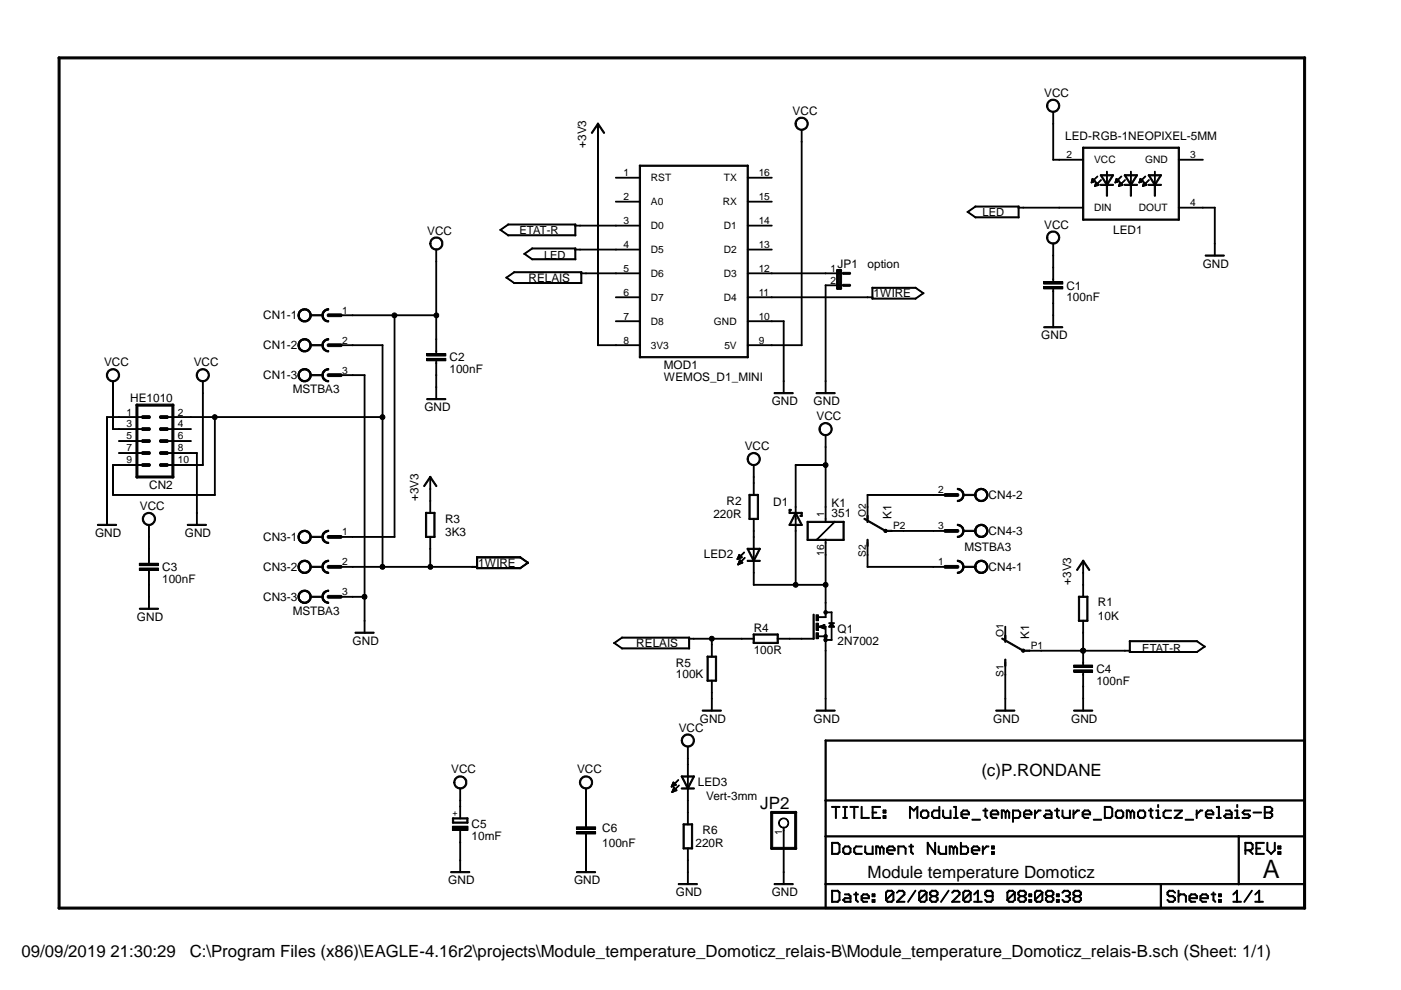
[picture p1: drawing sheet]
<svg xmlns="http://www.w3.org/2000/svg" width="297mm" height="210mm" viewBox="0 0 297 210" stroke-linecap="round" stroke-linejoin="round" font-family="sans-serif">
<defs><g id="words">
<text font-size="5.4" x="267.7" y="186.2">A</text>
<g font-size="3.6">
<text x="208.1" y="164.6">(c)P.RONDANE</text>
<text x="161.2" y="171.6">JP2</text>
<text x="183.9" y="186.2">Module temperature Domoticz</text>
<text x="4.6" y="202.8">09/09/2019 21:30:29</text>
<text x="40.2" y="202.8">C:\Program Files (x86)\EAGLE-4.16r2\projects\Module_temperature_Domoticz_relais-B\Module_temperature_Domoticz_relais-B.sch (Sheet: 1/1)</text>
</g>
<g font-size="2.5">
<text x="221.4" y="20.5">VCC</text>
<text x="168.1" y="24.3">VCC</text>
<text x="225.8" y="29.7">LED-RGB-1NEOPIXEL-5MM</text>
<text x="124.2" y="31.3" transform="rotate(-90 124.2 31.3)">+3V3</text>
<text x="90.6" y="49.7">VCC</text>
<text x="221.4" y="48.5">VCC</text>
<text x="236" y="49.6">LED1</text>
<text x="112.1" y="59.8">RELAIS</text>
<text x="177.6" y="56.7">JP1</text>
<text x="183.9" y="56.7">option</text>
<text x="255" y="56.7">GND</text>
<text x="185.2" y="63">1WIRE</text>
<text x="226.1" y="63.9">100nF</text>
<text x="226.1" y="61.4">C1</text>
<text x="55.8" y="67.7">CN1-1</text>
<text x="220.8" y="71.9">GND</text>
<text x="22.1" y="77.6">VCC</text>
<text x="41.1" y="77.6">VCC</text>
<text x="55.8" y="74.1">CN1-2</text>
<text x="95.3" y="76.6">C2</text>
<text x="55.8" y="80.4">CN1-3</text>
<text x="62.1" y="83.4">MSTBA3</text>
<text x="95.3" y="79.2">100nF</text>
<text x="140.8" y="78.3">MOD1</text>
<text x="140.8" y="80.8">WEMOS_D1_MINI</text>
<text x="27.6" y="85.1">HE1010</text>
<text x="90" y="87.2">GND</text>
<text x="163.6" y="85.9">GND</text>
<text x="172.5" y="85.9">GND</text>
<text x="173.1" y="89.1">VCC</text>
<text x="157.9" y="95.4">VCC</text>
<text x="31.6" y="103.7">CN2</text>
<text x="88.7" y="106.2" transform="rotate(-90 88.7 106.2)">+3V3</text>
<text x="154" y="107">R2</text>
<text x="164" y="107.4">D1</text>
<text x="176.3" y="107.5">K1</text>
<text x="209.6" y="105.8">CN4-2</text>
<text x="20.1" y="113.8">GND</text>
<text x="29.7" y="108.1">VCC</text>
<text x="39.2" y="113.8">GND</text>
<text x="94.4" y="110.8">R3</text>
<text x="94.4" y="113.6">3K3</text>
<text x="151.3" y="109.8">220R</text>
<text x="176.3" y="109.6">351</text>
<text x="189" y="110" transform="rotate(-90 189 110)">K1</text>
<text x="209.6" y="113.5">CN4-3</text>
<text x="55.8" y="114.7">CN3-1</text>
<text x="149.2" y="118.4">LED2</text>
<text x="204.5" y="116.9">MSTBA3</text>
<text x="34.4" y="123.6">100nF</text>
<text x="34.4" y="121.1">C3</text>
<text x="55.8" y="121.1">CN3-2</text>
<text x="101.4" y="120.2">1WIRE</text>
<text x="209.6" y="121.1">CN4-1</text>
<text x="227.1" y="124" transform="rotate(-90 227.1 124)">+3V3</text>
<text x="29" y="131.6">GND</text>
<text x="55.8" y="127.4">CN3-3</text>
<text x="62.1" y="130.3">MSTBA3</text>
<text x="232.8" y="131.4">10K</text>
<text x="232.8" y="128.5">R1</text>
<text x="74.8" y="136.7">GND</text>
<text x="134.9" y="137.2">RELAIS</text>
<text x="159.8" y="133.9">R4</text>
<text x="177.6" y="136.7">2N7002</text>
<text x="177.6" y="134.2">Q1</text>
<text x="218.2" y="135.4" transform="rotate(-90 218.2 135.4)">K1</text>
<text x="143.3" y="143.8">100K</text>
<text x="143.3" y="141.5">R5</text>
<text x="159.8" y="138.7">100R</text>
<text x="232.4" y="142.7">C4</text>
<text x="232.4" y="145.2">100nF</text>
<text x="143.9" y="155.1">VCC</text>
<text x="148.4" y="153.2">GND</text>
<text x="172.5" y="153.2">GND</text>
<text x="210.6" y="153.2">GND</text>
<text x="227.1" y="153.2">GND</text>
<text x="95.7" y="164">VCC</text>
<text x="122.3" y="164">VCC</text>
<text x="148" y="166.7">LED3</text>
<text x="149.7" y="169.6">Vert-3mm</text>
<text x="100" y="178.1">10mF</text>
<text x="100" y="175.6">C5</text>
<text x="127.7" y="179.5">100nF</text>
<text x="127.7" y="176.3">C6</text>
<text x="147.4" y="179.6">220R</text>
<text x="149" y="176.8">R6</text>
<text x="95" y="187.5">GND</text>
<text x="121.7" y="187.5">GND</text>
<text x="143.3" y="190">GND</text>
<text x="163.6" y="190">GND</text>
</g>
<g font-size="2.4">
<text x="208.3" y="45.7">LED</text>
<text x="110.1" y="49.5">ETAT-R</text>
<text x="115.4" y="54.9">LED</text>
<text x="242.2" y="138.1">ETAT-R</text>
</g>
<g font-size="2.2">
<text x="226.1" y="33.5">2</text>
<text x="232" y="34.6">VCC</text>
<text x="242.8" y="34.6">GND</text>
<text x="252.3" y="33.5">3</text>
<text x="132.2" y="37.3">1</text>
<text x="138" y="38.4">RST</text>
<text x="153.5" y="38.4">TX</text>
<text x="160.9" y="37.3">16</text>
<text x="132.2" y="42.4">2</text>
<text x="132.2" y="47.5">3</text>
<text x="138" y="43.5">A0</text>
<text x="153.2" y="43.5">RX</text>
<text x="160.9" y="47.5">14</text>
<text x="160.9" y="42.4">15</text>
<text x="232" y="44.8">DIN</text>
<text x="241.5" y="44.8">DOUT</text>
<text x="252.3" y="43.6">4</text>
<text x="132.2" y="52.5">4</text>
<text x="138" y="48.6">D0</text>
<text x="138" y="53.7">D5</text>
<text x="153.5" y="53.7">D2</text>
<text x="153.5" y="48.6">D1</text>
<text x="160.9" y="52.5">13</text>
<text x="132.2" y="57.6">5</text>
<text x="138" y="58.8">D6</text>
<text x="153.5" y="58.8">D3</text>
<text x="160.9" y="57.6">12</text>
<text x="176.1" y="57.6">1</text>
<text x="132.2" y="62.7">6</text>
<text x="138" y="63.8">D7</text>
<text x="153.5" y="63.8">D4</text>
<text x="160.9" y="62.7">11</text>
<text x="176.1" y="60.2">2</text>
<text x="72.6" y="66.5">1</text>
<text x="132.2" y="67.8">7</text>
<text x="138" y="68.9">D8</text>
<text x="151.4" y="68.9">GND</text>
<text x="160.9" y="67.8">10</text>
<text x="72.6" y="72.9">2</text>
<text x="132.2" y="72.9">8</text>
<text x="138" y="74">3V3</text>
<text x="153.6" y="74">5V</text>
<text x="160.9" y="72.9">9</text>
<text x="72.6" y="79.2">3</text>
<text x="26.8" y="88.1">1</text>
<text x="37.7" y="88.1">2</text>
<text x="26.8" y="90.6">3</text>
<text x="26.8" y="93.2">5</text>
<text x="26.8" y="95.7">7</text>
<text x="37.7" y="90.6">4</text>
<text x="37.7" y="95.7">8</text>
<text x="37.7" y="93.2">6</text>
<text x="26.8" y="98.3">9</text>
<text x="37.7" y="98.3">10</text>
<text x="198.9" y="104.6">2</text>
<text x="72.6" y="113.5">1</text>
<text x="174.7" y="109.7" transform="rotate(-90 174.7 109.7)">1</text>
<text x="183.6" y="109.7" transform="rotate(-90 183.6 109.7)">O2</text>
<text x="189.4" y="112.2">P2</text>
<text x="198.9" y="112.2">3</text>
<text x="72.6" y="119.8">2</text>
<text x="174.7" y="117.8" transform="rotate(-90 174.7 117.8)">16</text>
<text x="183.6" y="118.1" transform="rotate(-90 183.6 118.1)">S2</text>
<text x="198.9" y="119.8">1</text>
<text x="72.6" y="126.2">3</text>
<text x="212.8" y="135.1" transform="rotate(-90 212.8 135.1)">O1</text>
<text x="218.6" y="137.6">P1</text>
<text x="212.8" y="143.5" transform="rotate(-90 212.8 143.5)">S1</text>
<text x="165.8" y="177" transform="rotate(-90 165.8 177)">1</text>
</g>
<text font-size="1.8" x="97" y="173.1" transform="rotate(-90 97 173.1)">+</text>
</g></defs>
<g fill="#000">
<path d="M12.3 12.2l.1-.1h264.3l.1 .3-.1 .1h-264.3z" fill-rule="evenodd"/>
<path d="M126.7 26.2l.2 .1-1.4 2-.1-.2z" fill-rule="evenodd"/>
<path d="M126.7 26.2h.2l-.1 2.7-.1-.1z" fill-rule="evenodd"/>
<path d="M126.7 26.2h.2l1.3 1.9-.1 .2z" fill-rule="evenodd"/>
<path d="M130.5 37.6h5.2l.1 .1-5.2 .1z" fill-rule="evenodd"/>
<path d="M135.5 35.1l23.1-.1 .1 .2-23.1 .1z" fill-rule="evenodd"/>
<path d="M158.5 37.6h5.2v.1l-5.2 .1z" fill-rule="evenodd"/>
<path d="M168.9 25.3l.5-.4 .8-.1 .6 .3 .4 .5a1.27 1.27 0 0 1-.1 1.4 1.39 1.39 0 0 1-1.5 .6 1.39 1.39 0 0 1-1-1.4h.2l.4-.9 .9-.2a1.14 1.14 0 0 1 1 1.4 1.13 1.13 0 0 1-1.3 .9 1.13 1.13 0 0 1-1-1.2h-.2v-.2z" fill-rule="evenodd"/>
<path d="M169.9 27.5h.1v2.6h-.1z" fill-rule="evenodd"/>
<path d="M222.2 21.5l.4-.3 .9-.2a1.39 1.39 0 0 1 1.2 1.6 1.39 1.39 0 0 1-1.5 1.2 1.39 1.39 0 0 1-1.3-1.4h.3v-.4l.4-.5 .9-.2a1.14 1.14 0 0 1 .9 1.2 1.14 1.14 0 0 1-1.1 1.1 1.14 1.14 0 0 1-1.1-1.2h-.3v-.2z" fill-rule="evenodd"/>
<path d="M223.2 26.2h.2l-.1 7.8-.1-.1z" fill-rule="evenodd"/>
<path d="M223.2 23.7h.2l-.1 2.6h-.1z" fill-rule="evenodd"/>
<path d="M223.2 33.8h1.4l.1 .1-1.4 .1z" fill-rule="evenodd"/>
<path d="M224.5 33.8h5.2v.1l-5.2 .1z" fill-rule="evenodd"/>
<path d="M231.6 37.9h.1l-.3 .9z" fill-rule="evenodd"/>
<path d="M231.7 38.3l.9-1 .1 .1-.9 1z" fill-rule="evenodd"/>
<path d="M231.5 38h.4v.1h-.3z" fill-rule="evenodd"/>
<path d="M231.4 38.5l.5-.1v.2h-.5z" fill-rule="evenodd"/>
<path d="M231.5 38.2l.5-.1 .1 .2h-.6z" fill-rule="evenodd"/>
<path d="M231.4 38.3h.8v.1h-.7z" fill-rule="evenodd"/>
<path d="M231.3 38.7l.9-.3-.8 .4z" fill-rule="evenodd"/>
<path d="M231.6 37.9l.1-.1 .5 .7h-.1z" fill-rule="evenodd"/>
<path d="M232.3 38.7h.2l-.4 .8z" fill-rule="evenodd"/>
<path d="M232.3 38.8l.3-.1 .1 .2h-.4z" fill-rule="evenodd"/>
<path d="M232.2 39.2h.5v.1l-.5 .1z" fill-rule="evenodd"/>
<path d="M232.2 38.9h.6v.1l-.5 .1z" fill-rule="evenodd"/>
<path d="M232.2 39.1l.7-.1 .1 .2h-.8z" fill-rule="evenodd"/>
<path d="M232.1 39.4l.9-.2-.8 .3z" fill-rule="evenodd"/>
<path d="M232.3 38.7l.1-.1 .6 .6-.1 .1z" fill-rule="evenodd"/>
<path d="M232.4 39l1-.9h.1l-.9 1.1z" fill-rule="evenodd"/>
<path d="M235.9 37.1l.2 .1-1.4 2.1-.1-.1z" fill-rule="evenodd"/>
<path d="M234.7 36.3l.1 .1-.1 2.6h-.1z" fill-rule="evenodd"/>
<path d="M233.3 37.1h.2l1.3 2.1-.1 .1z" fill-rule="evenodd"/>
<path d="M233.3 39.2l1.4-.1 .1 .1-1.4 .1z" fill-rule="evenodd"/>
<path d="M234.6 39.2l1.4-.1 .1 .1-1.4 .1z" fill-rule="evenodd"/>
<path d="M233.3 37.1l2.7-.1 .1 .2-2.7 .1z" fill-rule="evenodd"/>
<path d="M236.6 37.9h.2l-.4 .9z" fill-rule="evenodd"/>
<path d="M236.6 38h.3l.1 .1h-.4z" fill-rule="evenodd"/>
<path d="M236.5 38.5l.5-.1v.2h-.5z" fill-rule="evenodd"/>
<path d="M236.6 38.2l.5-.1v.2h-.5z" fill-rule="evenodd"/>
<path d="M236.5 38.3h.7l.1 .1h-.7z" fill-rule="evenodd"/>
<path d="M236.4 38.7l.9-.3-.8 .4z" fill-rule="evenodd"/>
<path d="M236.6 37.9l.2-.1 .5 .7h-.1z" fill-rule="evenodd"/>
<path d="M237.4 38.7h.2l-.4 .8z" fill-rule="evenodd"/>
<path d="M237.5 39l1-.9h.1l-.9 1.1z" fill-rule="evenodd"/>
<path d="M237.4 38.8l.3-.1v.2h-.3z" fill-rule="evenodd"/>
<path d="M237.2 39.2h.5l.1 .1-.5 .1z" fill-rule="evenodd"/>
<path d="M236.8 38.3l.9-1 .1 .1-.9 1z" fill-rule="evenodd"/>
<path d="M237.3 38.9h.6v.1l-.5 .1z" fill-rule="evenodd"/>
<path d="M237.3 39.1l.7-.1v.2h-.7z" fill-rule="evenodd"/>
<path d="M237.1 39.4l1-.2-.9 .3z" fill-rule="evenodd"/>
<path d="M237.4 38.7l.1-.1 .6 .6-.1 .1z" fill-rule="evenodd"/>
<path d="M241 37.1l.2 .1-1.5 2.1-.1-.1z" fill-rule="evenodd"/>
<path d="M239.7 36.3l.2 .1-.1 2.6h-.1z" fill-rule="evenodd"/>
<path d="M238.4 37.1h.2l1.3 2.1-.1 .1z" fill-rule="evenodd"/>
<path d="M238.4 39.2l1.4-.1 .1 .1-1.4 .1z" fill-rule="evenodd"/>
<path d="M239.6 39.2l1.5-.1 .1 .1-1.5 .1z" fill-rule="evenodd"/>
<path d="M238.4 37.1l2.7-.1 .1 .2-2.7 .1z" fill-rule="evenodd"/>
<path d="M241.7 37.9h.2l-.4 .9z" fill-rule="evenodd"/>
<path d="M241.7 38h.3l.1 .1h-.4z" fill-rule="evenodd"/>
<path d="M241.6 38.5l.5-.1v.2h-.5z" fill-rule="evenodd"/>
<path d="M241.6 38.2l.6-.1v.2h-.5z" fill-rule="evenodd"/>
<path d="M241.6 38.3h.7l.1 .1h-.8z" fill-rule="evenodd"/>
<path d="M241.5 38.7l.9-.3-.8 .4z" fill-rule="evenodd"/>
<path d="M241.7 37.9l.1-.1 .6 .7h-.1z" fill-rule="evenodd"/>
<path d="M242.5 38.7h.2l-.4 .8z" fill-rule="evenodd"/>
<path d="M242.4 38.8l.4-.1v.2h-.3z" fill-rule="evenodd"/>
<path d="M242.3 39.2h.5l.1 .1-.5 .1z" fill-rule="evenodd"/>
<path d="M241.8 38.3l1-1 .1 .1-.9 1z" fill-rule="evenodd"/>
<path d="M242.4 38.9h.5l.1 .1-.6 .1z" fill-rule="evenodd"/>
<path d="M242.4 39.1l.7-.1v.2h-.7z" fill-rule="evenodd"/>
<path d="M242.2 39.4l1-.2-.9 .3z" fill-rule="evenodd"/>
<path d="M242.5 38.7l.1-.1 .6 .6-.2 .1z" fill-rule="evenodd"/>
<path d="M242.6 39l.9-.9h.2l-1 1.1z" fill-rule="evenodd"/>
<path d="M246 37.1l.2 .1-1.4 2.1-.1-.1z" fill-rule="evenodd"/>
<path d="M244.8 36.3l.1 .1v2.6h-.1z" fill-rule="evenodd"/>
<path d="M243.5 37.1h.2l1.3 2.1-.1 .1z" fill-rule="evenodd"/>
<path d="M243.5 39.2l1.4-.1 .1 .1-1.5 .1z" fill-rule="evenodd"/>
<path d="M244.7 39.2l1.5-.1v.1l-1.4 .1z" fill-rule="evenodd"/>
<path d="M243.5 37.1l2.7-.1v.2l-2.7 .1z" fill-rule="evenodd"/>
<path d="M229.5 31.3l20.5-.1 .1 .2-20.5 .1z" fill-rule="evenodd"/>
<path d="M249.9 33.8h5.2v.1l-5.2 .1z" fill-rule="evenodd"/>
<path d="M91.6 50.6l.6-.4 1 .2 .6 .7 .1 .8a1.42 1.42 0 0 1-1.5 1.1 1.42 1.42 0 0 1-1.3-1.4h.3l.1-.5 .3-.4 .5-.2h.5l.7 .5 .1 .9a1.16 1.16 0 0 1-1.2 .8 1.16 1.16 0 0 1-1-1.1h-.3v-.2z" fill-rule="evenodd"/>
<path d="M92.4 52.9h.2l-.1 2.6h-.1z" fill-rule="evenodd"/>
<path d="M106 48.7l1.9-1.2-1.8 1.4z" fill-rule="evenodd"/>
<path d="M106 48.7l.1-.1 1.8 1.4h-.2z" fill-rule="evenodd"/>
<path d="M107.3 58.8l1.8-1.1-1.7 1.3z" fill-rule="evenodd"/>
<path d="M111.1 53.8l1.8-1.2-1.7 1.3z" fill-rule="evenodd"/>
<path d="M111.1 53.8l.1-.1 1.7 1.3-.1 .1z" fill-rule="evenodd"/>
<path d="M112.7 52.6h9.3l.1 .1-9.3 .1z" fill-rule="evenodd"/>
<path d="M112.7 54.9h9.3l.1 .1-9.3 .1z" fill-rule="evenodd"/>
<path d="M121.9 52.9h.2l-.1 2.2-.1-.1z" fill-rule="evenodd"/>
<path d="M121.9 52.6h.2l-.1 .4h-.1z" fill-rule="evenodd"/>
<path d="M107.7 47.5h14.3l.1 .2h-14.4z" fill-rule="evenodd"/>
<path d="M107.7 49.8h14.3l.1 .2h-14.4z" fill-rule="evenodd"/>
<path d="M121.9 47.8h.2l-.1 2.2h-.1z" fill-rule="evenodd"/>
<path d="M121.9 47.5h.2l-.1 .5-.1-.1z" fill-rule="evenodd"/>
<path d="M121.9 52.9l1.1-.1 .1 .2h-1.2z" fill-rule="evenodd"/>
<path d="M121.9 47.8h1.1l.1 .1h-1.2z" fill-rule="evenodd"/>
<path d="M108.9 57.7l14.4-.1 .1 .2h-14.4z" fill-rule="evenodd"/>
<path d="M123.1 57.7h.3l-.1 .4-.2-.1z" fill-rule="evenodd"/>
<path d="M123.1 57.9h1.2v.1h-1.1z" fill-rule="evenodd"/>
<path d="M122.9 52.8h7.7l.1 .2h-7.8z" fill-rule="evenodd"/>
<path d="M124.2 57.9h6.4l.1 .1h-6.5z" fill-rule="evenodd"/>
<path d="M122.9 47.8h7.7l.1 .1h-7.8z" fill-rule="evenodd"/>
<path d="M130.5 42.7h5.2l.1 .1h-5.2z" fill-rule="evenodd"/>
<path d="M130.5 47.8h5.2l.1 .1h-5.2z" fill-rule="evenodd"/>
<path d="M130.5 52.9l5.2-.1 .1 .2h-5.2z" fill-rule="evenodd"/>
<path d="M130.5 57.9h5.2l.1 .1h-5.2z" fill-rule="evenodd"/>
<path d="M158.5 57.9h5.2v.1h-5.2z" fill-rule="evenodd"/>
<path d="M158.5 52.9l5.2-.1v.2h-5.2z" fill-rule="evenodd"/>
<path d="M158.5 47.8h5.2v.1h-5.2z" fill-rule="evenodd"/>
<path d="M158.5 42.7h5.2v.1h-5.2z" fill-rule="evenodd"/>
<path d="M163.5 57.9h11.6v.1h-11.5z" fill-rule="evenodd"/>
<path d="M175 57.9h2.6l.1 .1h-2.7z" fill-rule="evenodd"/>
<path d="M177.5 57.1h.8l.1 .3-.1 .2h-.8l-.1-.2z" fill-rule="evenodd"/>
<path d="M177.5 57.9h1.4v.1h-1.4z" fill-rule="evenodd"/>
<path d="M178.6 57.9l.2-.2h1.4l.1 .3-.1 .2h-1.4z" fill-rule="evenodd"/>
<path d="M205.1 44.9l1.8-1.2-1.7 1.3z" fill-rule="evenodd"/>
<path d="M205.1 44.9l.1-.1 1.7 1.3-.1 .1z" fill-rule="evenodd"/>
<path d="M206.7 43.7h9.3l.1 .2h-9.3z" fill-rule="evenodd"/>
<path d="M206.7 46h9.3l.1 .1-9.3 .1z" fill-rule="evenodd"/>
<path d="M215.9 44h.2l-.1 2.2-.1-.1z" fill-rule="evenodd"/>
<path d="M215.9 43.7h.2l-.1 .5-.1-.1z" fill-rule="evenodd"/>
<path d="M215.9 44l1.1-.1v.2h-1.1z" fill-rule="evenodd"/>
<path d="M221.3 59.7h4v.5h-4z" fill-rule="evenodd"/>
<path d="M222.3 49.3l.7-.3h.5a1.39 1.39 0 0 1 1.2 1.5 1.39 1.39 0 0 1-1.5 1.2 1.39 1.39 0 0 1-1.3-1.3h.3v-.4l.4-.6 .5-.2h.5a1.14 1.14 0 0 1 .8 1.3 1.14 1.14 0 0 1-1.2 1 1.14 1.14 0 0 1-1-1.1h-.3v-.3z" fill-rule="evenodd"/>
<path d="M223.2 54.1h.2l-.1 2.7h-.1z" fill-rule="evenodd"/>
<path d="M223.2 56.7h.2l-.1 2.6h-.1z" fill-rule="evenodd"/>
<path d="M223.2 59.2h.2l-.1 .6h-.1z" fill-rule="evenodd"/>
<path d="M223.2 51.6h.2l-.1 2.7-.1-.1z" fill-rule="evenodd"/>
<path d="M216.9 44l7.7-.1 .1 .2h-7.8z" fill-rule="evenodd"/>
<path d="M224.5 44l5.2-.1v.2h-5.2z" fill-rule="evenodd"/>
<path d="M229.5 31.3h.3l-.1 15.4-.2-.1z" fill-rule="evenodd"/>
<path d="M234.7 38.8l.1 .1-.1 2.7-.1-.1z" fill-rule="evenodd"/>
<path d="M239.7 38.8l.2 .1-.1 2.7-.2-.1z" fill-rule="evenodd"/>
<path d="M244.8 38.8l.2 .1-.1 2.7-.2-.1z" fill-rule="evenodd"/>
<path d="M249.9 31.2l.2 .1-.1 15.4-.2-.1z" fill-rule="evenodd"/>
<path d="M229.5 46.5l20.5-.1 .1 .2-20.5 .1z" fill-rule="evenodd"/>
<path d="M249.9 43.9h5.2v.2h-5.2z" fill-rule="evenodd"/>
<path d="M255 43.9h2.6v.2h-2.6z" fill-rule="evenodd"/>
<path d="M257.5 43.9l.1 .1v7.7h-.1z" fill-rule="evenodd"/>
<path d="M257.5 51.6h.1v2.7l-.1-.1z" fill-rule="evenodd"/>
<path d="M255.6 54.1h3.9l.1 .1-4 .1z" fill-rule="evenodd"/>
<path d="M22.9 78.6a1.42 1.42 0 0 1 1.5-.4 1.42 1.42 0 0 1 1 1.2l-.3 1-.9 .5h-.8l-.6-.5-.2-.6v-.3h.2a1.15 1.15 0 0 1 1.1-1.1 1.15 1.15 0 0 1 1.2 1v.5l-.4 .5-.4 .2-.6 .1-.5-.2-.4-1h-.2z" fill-rule="evenodd"/>
<path d="M41.9 78.6a1.41 1.41 0 0 1 2.3 .3 1.41 1.41 0 0 1-1 2h-.7l-.6-.5-.3-.6v-.3h.3a1.15 1.15 0 0 1 1-1.1 1.15 1.15 0 0 1 1.3 1l-.1 .6-.4 .4-.3 .2-.6 .1-.6-.3-.3-.9h-.3z" fill-rule="evenodd"/>
<path d="M63.5 65.9a1.4 1.4 0 0 1 2.3 .3 1.4 1.4 0 0 1-1 2h-.5l-.7-.3-.4-.8v-.3h.3a1.14 1.14 0 0 1 1-1.1 1.14 1.14 0 0 1 1.2 1 1.14 1.14 0 0 1-.8 1.3h-.6l-.4-.2-.4-.5v-.5h-.3z" fill-rule="evenodd"/>
<path d="M63.5 65.9a1.4 1.4 0 0 1 2.3 .3 1.4 1.4 0 0 1-1 2h-.5l-.7-.3-.4-.8v-.3h.3a1.14 1.14 0 0 1 1-1.1 1.14 1.14 0 0 1 1.2 1 1.14 1.14 0 0 1-.8 1.3h-.6l-.4-.2-.4-.5v-.5h-.3z" fill-rule="evenodd"/>
<path d="M63.5 72.3a1.4 1.4 0 0 1 2.3 .2 1.4 1.4 0 0 1-1 2.1l-.9-.1-.5-.5-.2-.8h.3a1.14 1.14 0 0 1 1-1.1 1.14 1.14 0 0 1 1.2 1 1.14 1.14 0 0 1-.8 1.2h-.6l-.4-.2-.4-.5v-.4h-.3z" fill-rule="evenodd"/>
<path d="M63.5 72.3a1.4 1.4 0 0 1 2.3 .2 1.4 1.4 0 0 1-1 2.1l-.9-.1-.5-.5-.2-.8h.3a1.14 1.14 0 0 1 1-1.1 1.14 1.14 0 0 1 1.2 1 1.14 1.14 0 0 1-.8 1.2h-.6l-.4-.2-.4-.5v-.4h-.3z" fill-rule="evenodd"/>
<path d="M63.5 78.6a1.41 1.41 0 0 1 2.3 .3 1.41 1.41 0 0 1-1 2l-.9-.1-.4-.4-.3-.6v-.3h.3a1.13 1.13 0 0 1 1-1.1 1.13 1.13 0 0 1 1.2 1.1 1.13 1.13 0 0 1-.9 1.2l-.9-.2-.4-.5v-.5h-.3z" fill-rule="evenodd"/>
<path d="M63.5 78.6a1.41 1.41 0 0 1 2.3 .3 1.41 1.41 0 0 1-1 2l-.9-.1-.4-.4-.3-.6v-.3h.3a1.13 1.13 0 0 1 1-1.1 1.13 1.13 0 0 1 1.2 1.1 1.13 1.13 0 0 1-.9 1.2l-.9-.2-.4-.5v-.5h-.3z" fill-rule="evenodd"/>
<path d="M65.7 66.8l2.7-.1 .1 .2-2.7 .1z" fill-rule="evenodd"/>
<path d="M65.7 73.2l2.7-.1 .1 .1-2.7 .1z" fill-rule="evenodd"/>
<path d="M65.7 79.5l2.7-.1 .1 .2-2.7 .1z" fill-rule="evenodd"/>
<path d="M68.7 65.9l.8-.5h.2v.3a1.14 1.14 0 0 0-1.2 1.1 1.14 1.14 0 0 0 1.2 1.2v.2a1.38 1.38 0 0 1-1.4-.8 1.38 1.38 0 0 1 .4-1.5z" fill-rule="evenodd"/>
<path d="M68.7 65.9l.8-.5h.2v.3a1.14 1.14 0 0 0-1.2 1.1 1.14 1.14 0 0 0 1.2 1.2v.2a1.38 1.38 0 0 1-1.4-.8 1.38 1.38 0 0 1 .4-1.5z" fill-rule="evenodd"/>
<path d="M68.7 72.2l.8-.4h.2v.3a1.14 1.14 0 0 0-1.2 1.1 1.14 1.14 0 0 0 1.2 1.1v.3a1.38 1.38 0 0 1-1.4-.8 1.38 1.38 0 0 1 .4-1.6z" fill-rule="evenodd"/>
<path d="M68.7 72.2l.8-.4h.2v.3a1.14 1.14 0 0 0-1.2 1.1 1.14 1.14 0 0 0 1.2 1.1v.3a1.38 1.38 0 0 1-1.4-.8 1.38 1.38 0 0 1 .4-1.6z" fill-rule="evenodd"/>
<path d="M68.7 78.6l1-.5a.48 .48 0 0 1-.7 .5 1.15 1.15 0 0 0-.4 1.3 1.15 1.15 0 0 0 1.1 .8v.2a1.38 1.38 0 0 1-1.4-.8 1.38 1.38 0 0 1 .4-1.5z" fill-rule="evenodd"/>
<path d="M68.7 78.6l1-.5a.48 .48 0 0 1-.7 .5 1.15 1.15 0 0 0-.4 1.3 1.15 1.15 0 0 0 1.1 .8v.2a1.38 1.38 0 0 1-1.4-.8 1.38 1.38 0 0 1 .4-1.5z" fill-rule="evenodd"/>
<path d="M69.4 66.7l.2-.2h2.7l.2 .5-.2 .1h-2.7z" fill-rule="evenodd"/>
<path d="M69.4 73.1l.2-.2h2.7l.2 .4-.2 .2h-2.7z" fill-rule="evenodd"/>
<path d="M69.4 79.4l.2-.2h2.7l.2 .5-.2 .1h-2.7z" fill-rule="evenodd"/>
<path d="M72.1 66.8h2.7v.1h-2.6z" fill-rule="evenodd"/>
<path d="M72.1 73.2l2.7-.1v.1l-2.6 .1z" fill-rule="evenodd"/>
<path d="M72.1 79.5h2.7v.1h-2.6z" fill-rule="evenodd"/>
<path d="M74.7 79.5h2.6l.1 .1h-2.7z" fill-rule="evenodd"/>
<path d="M74.7 73.2l6.4-.1 .1 .1-6.5 .1z" fill-rule="evenodd"/>
<path d="M74.7 66.8h9v.1h-9z" fill-rule="evenodd"/>
<path d="M90.5 76h4v.5h-4z" fill-rule="evenodd"/>
<path d="M90.5 75h4v.5h-4z" fill-rule="evenodd"/>
<path d="M92.4 66.8h.2l-.1 5.2h-.1z" fill-rule="evenodd"/>
<path d="M92.4 55.4h.2l-.1 11.5h-.1z" fill-rule="evenodd"/>
<path d="M83.6 66.8h8.9l.1 .1h-9z" fill-rule="evenodd"/>
<path d="M92.4 71.9h.2l-.1 2.6h-.1z" fill-rule="evenodd"/>
<path d="M92.4 77h.2l-.1 2.6h-.1z" fill-rule="evenodd"/>
<path d="M92.4 74.4h.2l-.1 .7-.1-.1z" fill-rule="evenodd"/>
<path d="M92.4 76.5h.2l-.1 .6-.1-.1z" fill-rule="evenodd"/>
<path d="M107.3 58.8h.1l1.7 1.3h-.1z" fill-rule="evenodd"/>
<path d="M108.9 59.9h14.4l.1 .2h-14.4z" fill-rule="evenodd"/>
<path d="M123.1 57.9h.3l-.1 2.2h-.2z" fill-rule="evenodd"/>
<path d="M126.7 28.7h.2l-.1 44.6-.1-.1z" fill-rule="evenodd"/>
<path d="M126.7 73.2l3.9-.1 .1 .1-4 .1z" fill-rule="evenodd"/>
<path d="M130.5 63l5.2-.1 .1 .2h-5.2z" fill-rule="evenodd"/>
<path d="M130.5 68.1l5.2-.1 .1 .2h-5.2z" fill-rule="evenodd"/>
<path d="M130.5 73.2l5.2-.1 .1 .1-5.2 .1z" fill-rule="evenodd"/>
<path d="M135.5 35.1h.3l-.1 40.8-.2-.1z" fill-rule="evenodd"/>
<path d="M158.4 35.1h.3l-.1 40.8-.2-.1z" fill-rule="evenodd"/>
<path d="M135.5 75.7l23.1-.1 .1 .2-23.1 .1z" fill-rule="evenodd"/>
<path d="M158.5 73.2l5.2-.1v.1l-5.2 .1z" fill-rule="evenodd"/>
<path d="M158.5 68.1l5.2-.1v.2h-5.2z" fill-rule="evenodd"/>
<path d="M158.5 63l5.2-.1v.2h-5.2z" fill-rule="evenodd"/>
<path d="M163.5 68.1l2.7-.1v.2h-2.6z" fill-rule="evenodd"/>
<path d="M163.5 73.2l6.5-.1v.1l-6.4 .1z" fill-rule="evenodd"/>
<path d="M169.9 30h.1v43.3l-.1-.1z" fill-rule="evenodd"/>
<path d="M175 60.5l2.6-.1 .1 .1-2.7 .1z" fill-rule="evenodd"/>
<path d="M177.5 57.1l.3 .2v3.9l-.1 .1-.3-.1v-3.9z" fill-rule="evenodd"/>
<path d="M177.4 61l.1-.1h.8l.1 .3-.1 .1h-.8z" fill-rule="evenodd"/>
<path d="M178.1 57.1l.3 .2v3.9l-.1 .1-.3-.1v-3.9z" fill-rule="evenodd"/>
<path d="M177.5 60.5l1.4-.1v.1l-1.4 .1z" fill-rule="evenodd"/>
<path d="M178.6 60.4l.2-.1h1.4l.1 .3-.1 .1h-1.4z" fill-rule="evenodd"/>
<path d="M163.5 63l20.5-.1v.2h-20.4z" fill-rule="evenodd"/>
<path d="M183.9 63l1.1-.1v.2h-1.1z" fill-rule="evenodd"/>
<path d="M184.9 61h.2l-.1 2.2-.1-.1z" fill-rule="evenodd"/>
<path d="M184.9 63h.2l-.1 .4h-.1z" fill-rule="evenodd"/>
<path d="M184.9 63.2h9.3v.2h-9.3z" fill-rule="evenodd"/>
<path d="M184.9 61l9.3-.1v.2h-9.3z" fill-rule="evenodd"/>
<path d="M194 63.2l1.9-1.1-1.8 1.3z" fill-rule="evenodd"/>
<path d="M194 61l.1-.1 1.8 1.3-.2 .1z" fill-rule="evenodd"/>
<path d="M221.3 60.7h4v.6h-4z" fill-rule="evenodd"/>
<path d="M223.2 64.3h.2l-.1 2.6h-.1z" fill-rule="evenodd"/>
<path d="M223.2 61.7h.2l-.1 2.7-.1-.1z" fill-rule="evenodd"/>
<path d="M223.2 61.2h.2l-.1 .6h-.1z" fill-rule="evenodd"/>
<path d="M223.2 66.8h.2l-.1 2.7-.1-.1z" fill-rule="evenodd"/>
<path d="M221.3 69.3h4v.1l-3.9 .1z" fill-rule="evenodd"/>
<path d="M23.9 83.3h.1v7.8l-.1-.1z" fill-rule="evenodd"/>
<path d="M23.9 80.8h.1v2.6h-.1z" fill-rule="evenodd"/>
<path d="M23.9 90.9h1.4v.1l-1.4 .1z" fill-rule="evenodd"/>
<path d="M22.6 88.4l2.7-.1v.2h-2.7z" fill-rule="evenodd"/>
<path d="M23.9 98.6l1.4-.1v.1l-1.4 .1z" fill-rule="evenodd"/>
<path d="M25.1 88.4l5.2-.1 .1 .2h-5.2z" fill-rule="evenodd"/>
<path d="M25.1 90.9h5.2l.1 .1-5.2 .1z" fill-rule="evenodd"/>
<path d="M25.1 93.5l5.2-.1 .1 .2h-5.2z" fill-rule="evenodd"/>
<path d="M25.1 96h5.2l.1 .1h-5.2z" fill-rule="evenodd"/>
<path d="M25.1 98.6l5.2-.1 .1 .1-5.2 .1z" fill-rule="evenodd"/>
<path d="M30 98.5l.2-.2h1.5l.2 .4-.2 .2h-1.5z" fill-rule="evenodd"/>
<path d="M30 95.9l.2-.1h1.5l.2 .4-.2 .2h-1.5z" fill-rule="evenodd"/>
<path d="M30 93.4l.2-.2h1.5l.2 .4-.2 .2h-1.5z" fill-rule="evenodd"/>
<path d="M30 90.8l.2-.1h1.5l.2 .4-.2 .2h-1.5z" fill-rule="evenodd"/>
<path d="M30 88.3l.2-.2h1.5l.2 .5-.2 .1h-1.5z" fill-rule="evenodd"/>
<path d="M33.8 98.5l.2-.2h1.5l.2 .4-.2 .2h-1.5z" fill-rule="evenodd"/>
<path d="M33.8 95.9l.2-.1h1.5l.2 .4-.2 .2h-1.5z" fill-rule="evenodd"/>
<path d="M33.8 93.4l.2-.2h1.5l.2 .4-.2 .2h-1.5z" fill-rule="evenodd"/>
<path d="M33.8 90.8l.2-.1h1.5l.2 .4-.2 .2h-1.5z" fill-rule="evenodd"/>
<path d="M33.8 88.3l.2-.2h1.5l.2 .5-.2 .1h-1.5z" fill-rule="evenodd"/>
<path d="M29 85.7h7.7l.2 .3-.2 .1h-7.7l-.2-.1z" fill-rule="evenodd"/>
<path d="M35.3 88.4l5.2-.1 .1 .2h-5.3z" fill-rule="evenodd"/>
<path d="M35.3 90.9h5.2l.1 .1-5.3 .1z" fill-rule="evenodd"/>
<path d="M35.3 93.5l5.2-.1 .1 .2h-5.3z" fill-rule="evenodd"/>
<path d="M35.3 96h5.2l.1 .1h-5.3z" fill-rule="evenodd"/>
<path d="M35.3 98.6l5.2-.1 .1 .1-5.3 .1z" fill-rule="evenodd"/>
<path d="M40.4 96h1.4v.1h-1.4z" fill-rule="evenodd"/>
<path d="M40.4 98.6l2.6-.1 .1 .1-2.7 .1z" fill-rule="evenodd"/>
<path d="M42.9 83.3h.2l-.1 15.4-.1-.1z" fill-rule="evenodd"/>
<path d="M42.9 80.8h.2l-.1 2.6h-.1z" fill-rule="evenodd"/>
<path d="M40.4 88.4l5.2-.1v.2h-5.2z" fill-rule="evenodd"/>
<path d="M81 73.2h.2l-.1 15.3h-.1z" fill-rule="evenodd"/>
<path d="M45.5 88.4l35.6-.1 .1 .2h-35.7z" fill-rule="evenodd"/>
<path d="M92.4 79.5h.2l-.1 2.7-.1-.1z" fill-rule="evenodd"/>
<path d="M92.4 82h.2l-.1 2.7h-.1z" fill-rule="evenodd"/>
<path d="M90.5 84.6l3.9-.1 .1 .2-4 .1z" fill-rule="evenodd"/>
<path d="M158.7 96.4a1.42 1.42 0 0 1 1.5-.4 1.42 1.42 0 0 1 1 1.2 1.45 1.45 0 0 1-1.8 1.5l-.9-.7-.1-.7h.3a1.15 1.15 0 0 1 1-1.1 1.15 1.15 0 0 1 1.2 1v.5l-.4 .6-.9 .2-.5-.2-.4-1h-.3z" fill-rule="evenodd"/>
<path d="M166.1 68.1h.1v12.8h-.1z" fill-rule="evenodd"/>
<path d="M166.1 80.8h.1v2.6h-.1z" fill-rule="evenodd"/>
<path d="M164.1 83.3l4-.1 .1 .2-4 .1z" fill-rule="evenodd"/>
<path d="M174 90a1.42 1.42 0 0 1 1.5-.4 1.42 1.42 0 0 1 .9 1.2l-.2 1-.5 .4-.4 .2-.8-.1-.6-.5-.3-.6v-.2h.3a1.15 1.15 0 0 1 1.1-1.2 1.15 1.15 0 0 1 1.2 1l-.1 .6-.3 .5-.4 .2h-.6l-.5-.2-.4-.9h-.3z" fill-rule="evenodd"/>
<path d="M168.6 98.6l6.5-.1v.1l-6.4 .1z" fill-rule="evenodd"/>
<path d="M175 94.7h.1v4l-.1-.1z" fill-rule="evenodd"/>
<path d="M175 60.5h.1v20.4h-.1z" fill-rule="evenodd"/>
<path d="M175 80.8h.1v2.6h-.1z" fill-rule="evenodd"/>
<path d="M175 92.2h.1v2.7l-.1-.1z" fill-rule="evenodd"/>
<path d="M173 83.3l4-.1 .1 .2-4 .1z" fill-rule="evenodd"/>
<path d="M22.6 88.4h.2l-.1 20.4h-.1z" fill-rule="evenodd"/>
<path d="M22.6 108.7h.2l-.1 2.7-.1-.1z" fill-rule="evenodd"/>
<path d="M23.9 98.6h.1v6.4h-.1z" fill-rule="evenodd"/>
<path d="M20.7 111.3l3.9-.1 .1 .1-4 .1z" fill-rule="evenodd"/>
<path d="M29 85.7l.2 .1v15.4l-.1 .1-.3-.1v-15.4z" fill-rule="evenodd"/>
<path d="M29.5 119.4h4.1v.5h-4.1z" fill-rule="evenodd"/>
<path d="M30.4 109.2a1.43 1.43 0 0 1 1.5-.5 1.43 1.43 0 0 1 1.1 1.2 1.45 1.45 0 0 1-2 1.4l-.7-.6-.1-.7h.2a1.11 1.11 0 0 1 .7-1 1.11 1.11 0 0 1 1.2 .2l.4 .5v.7l-.4 .5-.6 .3-.8-.2-.3-.3-.2-.7h-.2z" fill-rule="evenodd"/>
<path d="M31.5 113.8h.2l-.1 2.7-.1-.1z" fill-rule="evenodd"/>
<path d="M31.5 116.3h.2l-.1 2.7h-.1z" fill-rule="evenodd"/>
<path d="M31.5 118.9h.2l-.1 .6h-.1z" fill-rule="evenodd"/>
<path d="M31.5 111.3h.2l-.1 2.6h-.1z" fill-rule="evenodd"/>
<path d="M36.4 85.8l.2-.1 .3 .1v15.4l-.2 .1-.3-.1z" fill-rule="evenodd"/>
<path d="M28.8 101l.2-.1h7.7l.2 .3-.2 .1h-7.7z" fill-rule="evenodd"/>
<path d="M41.7 96h.1v12.8h-.1z" fill-rule="evenodd"/>
<path d="M41.7 108.7h.1v2.7l-.1-.1z" fill-rule="evenodd"/>
<path d="M39.7 111.3l4-.1 .1 .1-4 .1z" fill-rule="evenodd"/>
<path d="M23.9 104.9h21.7v.1h-21.7z" fill-rule="evenodd"/>
<path d="M45.5 88.4h.1v16.6h-.1z" fill-rule="evenodd"/>
<path d="M63.5 113l.2-.3a1.5 1.5 0 0 1 1.4-.1 1.41 1.41 0 0 1 .9 1.4 1.41 1.41 0 0 1-1.2 1.2l-.8-.1-.5-.4-.3-.6v-.3h.3a1.11 1.11 0 0 1 .6-1 1.11 1.11 0 0 1 1.2 .2 1.13 1.13 0 0 1 .4 1.2 1.13 1.13 0 0 1-.9 .8 1.12 1.12 0 0 1-1.3-1.2h-.3z" fill-rule="evenodd"/>
<path d="M63.5 113l.2-.3a1.5 1.5 0 0 1 1.4-.1 1.41 1.41 0 0 1 .9 1.4 1.41 1.41 0 0 1-1.2 1.2l-.8-.1-.5-.4-.3-.6v-.3h.3a1.11 1.11 0 0 1 .6-1 1.11 1.11 0 0 1 1.2 .2 1.13 1.13 0 0 1 .4 1.2 1.13 1.13 0 0 1-.9 .8 1.12 1.12 0 0 1-1.3-1.2h-.3z" fill-rule="evenodd"/>
<path d="M65.7 113.8l2.7-.1 .1 .2-2.7 .1z" fill-rule="evenodd"/>
<path d="M68.4 113.1l.8-.6 .5-.1v.3a1.14 1.14 0 0 0-1.2 1.1 1.14 1.14 0 0 0 1.2 1.2v.2a1.4 1.4 0 0 1-1.3-2.1z" fill-rule="evenodd"/>
<path d="M68.4 113.1l.8-.6 .5-.1v.3a1.14 1.14 0 0 0-1.2 1.1 1.14 1.14 0 0 0 1.2 1.2v.2a1.4 1.4 0 0 1-1.3-2.1z" fill-rule="evenodd"/>
<path d="M68.4 119.4l.8-.5 .5-.1v.2a1.14 1.14 0 0 0-1.2 1.2 1.14 1.14 0 0 0 1.2 1.1v.3a1.4 1.4 0 0 1-1.3-2.2z" fill-rule="evenodd"/>
<path d="M68.4 119.4l.8-.5 .5-.1v.2a1.14 1.14 0 0 0-1.2 1.2 1.14 1.14 0 0 0 1.2 1.1v.3a1.4 1.4 0 0 1-1.3-2.2z" fill-rule="evenodd"/>
<path d="M69.4 113.7l.2-.2h2.7l.2 .5-.2 .1h-2.7z" fill-rule="evenodd"/>
<path d="M72.1 113.8l2.7-.1v.2h-2.6z" fill-rule="evenodd"/>
<path d="M74.7 113.8l9-.1v.2h-9z" fill-rule="evenodd"/>
<path d="M83.6 66.8h.1v47.1h-.1z" fill-rule="evenodd"/>
<path d="M91.1 101l.3 .2-1.5 2-.1-.2z" fill-rule="evenodd"/>
<path d="M90.2 108.7h.3l-.1 5.3-.2-.1z" fill-rule="evenodd"/>
<path d="M91.1 103.6h.2v2.7h-.2z" fill-rule="evenodd"/>
<path d="M91.1 106.2h.2v2.6h-.2z" fill-rule="evenodd"/>
<path d="M91.1 113.8h.2v2.7l-.2-.1z" fill-rule="evenodd"/>
<path d="M91.1 101.1h.2v2.7l-.2-.1z" fill-rule="evenodd"/>
<path d="M92 108.7h.2v5.3l-.2-.1z" fill-rule="evenodd"/>
<path d="M90.2 108.7l2-.1v.2l-1.9 .1z" fill-rule="evenodd"/>
<path d="M90.2 113.8l2-.1v.2l-1.9 .1z" fill-rule="evenodd"/>
<path d="M91.1 101.1l.2-.1 1.3 2-.1 .2z" fill-rule="evenodd"/>
<path d="M101.1 118.1h9.3v.1l-9.3 .1z" fill-rule="evenodd"/>
<path d="M101.1 118.1h9.3v.1l-9.3 .1z" fill-rule="evenodd"/>
<path d="M110.2 120.4l1.9-1.1-1.8 1.3z" fill-rule="evenodd"/>
<path d="M110.2 118.1h.1l1.8 1.3h-.2z" fill-rule="evenodd"/>
<path d="M110.2 120.4l1.9-1.1-1.8 1.3z" fill-rule="evenodd"/>
<path d="M110.2 118.1h.1l1.8 1.3h-.2z" fill-rule="evenodd"/>
<path d="M156.7 117.6h.1l-.5 1z" fill-rule="evenodd"/>
<path d="M156.3 118.4h.2v.2l-.2-.1z" fill-rule="evenodd"/>
<path d="M156.8 118.7l.2 .1-.5 1z" fill-rule="evenodd"/>
<path d="M156.5 119.5l.3 .1-.3 .1z" fill-rule="evenodd"/>
<path d="M156.4 118.3h.4l.1 .1h-.5z" fill-rule="evenodd"/>
<path d="M156.6 117.7l.3-.1v.2h-.2z" fill-rule="evenodd"/>
<path d="M156.8 118.8l.2 .1z" fill-rule="evenodd"/>
<path d="M156.5 117.9l.6-.1v.1l-.5 .1z" fill-rule="evenodd"/>
<path d="M156.7 118.9h.4v.1h-.3z" fill-rule="evenodd"/>
<path d="M156.5 119.4l.6-.1 .1 .2h-.6z" fill-rule="evenodd"/>
<path d="M156.4 118.2l.8-.1v.1l-.7 .1z" fill-rule="evenodd"/>
<path d="M156.5 118h.7l.1 .1-.8 .1z" fill-rule="evenodd"/>
<path d="M156.7 119.1l.6-.1v.2h-.6z" fill-rule="evenodd"/>
<path d="M156.7 117.6h.1l.5 .6h-.1z" fill-rule="evenodd"/>
<path d="M156.3 118.5l1-.4-.9 .5z" fill-rule="evenodd"/>
<path d="M156.6 119.2h.8v.1h-.8z" fill-rule="evenodd"/>
<path d="M156.8 118.7h.1l.6 .6-.2 .1z" fill-rule="evenodd"/>
<path d="M156.4 119.6l1.1-.3-1 .5z" fill-rule="evenodd"/>
<path d="M156.3 118.5l1.4-1.4h.2l-1.5 1.5z" fill-rule="evenodd"/>
<path d="M156.4 119.6l1.5-1.4h.1l-1.5 1.6z" fill-rule="evenodd"/>
<path d="M158.9 104.8l.1 .1v5.3l-.2-.1z" fill-rule="evenodd"/>
<path d="M159.7 101.1h.2l-.1 1.4-.1-.1z" fill-rule="evenodd"/>
<path d="M159.7 112.5h.2l-.1 1.4h-.1z" fill-rule="evenodd"/>
<path d="M159.7 110h.2l-.1 2.6h-.1z" fill-rule="evenodd"/>
<path d="M159.7 102.4h.2l-.1 2.6h-.1z" fill-rule="evenodd"/>
<path d="M161 116.3l.2 .1-1.4 2.6-.1-.1z" fill-rule="evenodd"/>
<path d="M159.7 113.8h.2l-.1 2.7-.1-.1z" fill-rule="evenodd"/>
<path d="M159.7 116.3h.2l-.1 2.7h-.1z" fill-rule="evenodd"/>
<path d="M159.7 98.6h.2l-.1 2.6h-.1z" fill-rule="evenodd"/>
<path d="M158.4 116.3h.2l1.3 2.6-.1 .1z" fill-rule="evenodd"/>
<path d="M158.4 118.9l1.4-.1 .1 .2h-1.4z" fill-rule="evenodd"/>
<path d="M158.4 116.3l1.4-.1 .1 .2-1.4 .1z" fill-rule="evenodd"/>
<path d="M160.6 104.9h.2l-.1 5.3-.1-.1z" fill-rule="evenodd"/>
<path d="M158.9 109.9h1.8l.1 .2-1.9 .1z" fill-rule="evenodd"/>
<path d="M158.9 104.8h1.8l.1 .2-1.9 .1z" fill-rule="evenodd"/>
<path d="M159.7 118.9l1.4-.1 .1 .2h-1.4z" fill-rule="evenodd"/>
<path d="M159.7 116.3l1.4-.1 .1 .2-1.4 .1z" fill-rule="evenodd"/>
<path d="M168.6 108.7l.2 .1-1.4 2.6-.1-.1z" fill-rule="evenodd"/>
<path d="M167.3 108.1h.3l-.1 .8-.2-.1z" fill-rule="evenodd"/>
<path d="M167.3 108.1l.4-.1 .1 .2h-.4z" fill-rule="evenodd"/>
<path d="M168.6 98.6h.2l-.1 9-.1-.1z" fill-rule="evenodd"/>
<path d="M168.6 110h.2l-.1 2.6h-.1z" fill-rule="evenodd"/>
<path d="M168.6 107.4h.2l-.1 2.7h-.1z" fill-rule="evenodd"/>
<path d="M167.3 108.7l1.4-.1 .1 .2-1.4 .1z" fill-rule="evenodd"/>
<path d="M168.6 108.7h.2l1.3 2.6-.1 .1z" fill-rule="evenodd"/>
<path d="M167.3 111.3l2.7-.1 .1 .1-2.7 .1z" fill-rule="evenodd"/>
<path d="M168.6 108.7l1.4-.1 .1 .2-1.4 .1z" fill-rule="evenodd"/>
<path d="M169.8 108.7h.3l-.1 .8-.2-.1z" fill-rule="evenodd"/>
<path d="M169.7 109.3h.3l.1 .1-.4 .1z" fill-rule="evenodd"/>
<path d="M171.1 110.6h.3l-.1 4-.2-.1z" fill-rule="evenodd"/>
<path d="M173.1 114.4l3.8-3.8h.1l-3.8 4z" fill-rule="evenodd"/>
<path d="M171.1 114.4l2.1-.1 .1 .2-2.1 .1z" fill-rule="evenodd"/>
<path d="M175 98.6h.1v9l-.1-.1z" fill-rule="evenodd"/>
<path d="M175 115.1h.1v2.6h-.1z" fill-rule="evenodd"/>
<path d="M175 107.4h.1v2.7h-.1z" fill-rule="evenodd"/>
<path d="M175 114.4h.1v.8l-.1-.1z" fill-rule="evenodd"/>
<path d="M175 110h.1v.7h-.1z" fill-rule="evenodd"/>
<path d="M171.1 110.6l4-.1 .1 .2-4 .1z" fill-rule="evenodd"/>
<path d="M173 114.4l2.1-.1 .1 .2-2.1 .1z" fill-rule="evenodd"/>
<path d="M174.9 110.6l2.1-.1 .1 .2-2.1 .1z" fill-rule="evenodd"/>
<path d="M178.7 110.6h.3l-.1 4-.2-.1z" fill-rule="evenodd"/>
<path d="M176.8 110.6l2.1-.1 .1 .2-2.1 .1z" fill-rule="evenodd"/>
<path d="M174.9 114.4l4-.1 .1 .2-4 .1z" fill-rule="evenodd"/>
<path d="M183.9 104.9h.1v2.7l-.1-.1z" fill-rule="evenodd"/>
<path d="M183.9 107.4h.1v2.7h-.1z" fill-rule="evenodd"/>
<path d="M183.9 115.1h.1v2.6h-.1z" fill-rule="evenodd"/>
<path d="M183.8 109.3h.3l-.1 1.5-.2-.1z" fill-rule="evenodd"/>
<path d="M183.8 114.4h.3l-.1 1.5-.2-.1z" fill-rule="evenodd"/>
<path d="M183.2 110l.1-.1 4.6 2.7-.2 .1z" fill-rule="evenodd"/>
<path d="M187.6 112.5l1.5-.1v.2l-1.4 .1z" fill-rule="evenodd"/>
<path d="M188.9 112.5h2.7v.1h-2.6z" fill-rule="evenodd"/>
<path d="M183.9 104.9h14l.1 .1h-14.1z" fill-rule="evenodd"/>
<path d="M191.5 112.5h6.4l.1 .1h-6.5z" fill-rule="evenodd"/>
<path d="M197.8 104.9h2.7v.1h-2.6z" fill-rule="evenodd"/>
<path d="M197.8 112.5h2.7v.1h-2.6z" fill-rule="evenodd"/>
<path d="M203 103.5a1.4 1.4 0 0 1 1.4 1.4 1.4 1.4 0 0 1-1.4 1.4v-.2a1.14 1.14 0 0 0 1.1-1.2 1.14 1.14 0 0 0-1.1-1.1z" fill-rule="evenodd"/>
<path d="M203 103.5a1.4 1.4 0 0 1 1.4 1.4 1.4 1.4 0 0 1-1.4 1.4v-.2a1.14 1.14 0 0 0 1.1-1.2 1.14 1.14 0 0 0-1.1-1.1z" fill-rule="evenodd"/>
<path d="M203 111.2a1.4 1.4 0 0 1 1.4 1.4 1.4 1.4 0 0 1-1.4 1.4v-.3a1.14 1.14 0 0 0 1.1-1.1 1.14 1.14 0 0 0-1.1-1.2z" fill-rule="evenodd"/>
<path d="M203 111.2a1.4 1.4 0 0 1 1.4 1.4 1.4 1.4 0 0 1-1.4 1.4v-.3a1.14 1.14 0 0 0 1.1-1.1 1.14 1.14 0 0 0-1.1-1.2z" fill-rule="evenodd"/>
<path d="M200.1 104.8l.2-.2h2.8l.2 .5-.2 .1h-2.8z" fill-rule="evenodd"/>
<path d="M200.1 112.4l.2-.1h2.8l.2 .4-.2 .2h-2.8z" fill-rule="evenodd"/>
<path d="M206.9 104.1a1.41 1.41 0 0 1 2.4 .1 1.41 1.41 0 0 1-1 2.1h-.8l-.6-.5-.2-.6v-.3h.2a1.11 1.11 0 0 1 .7-1 1.11 1.11 0 0 1 1.2 .2 1.13 1.13 0 0 1 .3 1.2 1.13 1.13 0 0 1-.9 .8l-.8-.2-.4-.4-.1-.6h-.2z" fill-rule="evenodd"/>
<path d="M206.9 104.1a1.41 1.41 0 0 1 2.4 .1 1.41 1.41 0 0 1-1 2.1h-.8l-.6-.5-.2-.6v-.3h.2a1.11 1.11 0 0 1 .7-1 1.11 1.11 0 0 1 1.2 .2 1.13 1.13 0 0 1 .3 1.2 1.13 1.13 0 0 1-.9 .8l-.8-.2-.4-.4-.1-.6h-.2z" fill-rule="evenodd"/>
<path d="M206.9 111.7l.6-.4a1.31 1.31 0 0 1 1.5 .2 1.4 1.4 0 0 1 .4 1.5 1.4 1.4 0 0 1-1.1 1l-.8-.1-.6-.5-.2-.6v-.2h.2a1.11 1.11 0 0 1 .7-1.1 1.11 1.11 0 0 1 1.2 .2 1.13 1.13 0 0 1 .3 1.2 1.13 1.13 0 0 1-.9 .8 1.12 1.12 0 0 1-1.3-1.1h-.2z" fill-rule="evenodd"/>
<path d="M206.9 111.7l.6-.4a1.31 1.31 0 0 1 1.5 .2 1.4 1.4 0 0 1 .4 1.5 1.4 1.4 0 0 1-1.1 1l-.8-.1-.6-.5-.2-.6v-.2h.2a1.11 1.11 0 0 1 .7-1.1 1.11 1.11 0 0 1 1.2 .2 1.13 1.13 0 0 1 .3 1.2 1.13 1.13 0 0 1-.9 .8 1.12 1.12 0 0 1-1.3-1.1h-.2z" fill-rule="evenodd"/>
<path d="M204.1 104.9l2.7-.1 .1 .2-2.7 .1z" fill-rule="evenodd"/>
<path d="M204.1 112.5l2.7-.1 .1 .2-2.7 .1z" fill-rule="evenodd"/>
<path d="M29.5 120.4h4.1v.5h-4.1z" fill-rule="evenodd"/>
<path d="M31.5 124h.2l-.1 2.6h-.1z" fill-rule="evenodd"/>
<path d="M31.5 121.4h.2l-.1 2.7-.1-.1z" fill-rule="evenodd"/>
<path d="M31.5 120.9h.2l-.1 .6h-.1z" fill-rule="evenodd"/>
<path d="M31.5 126.5h.2l-.1 2.7-.1-.1z" fill-rule="evenodd"/>
<path d="M29.6 128.9h3.9l.1 .2-4 .1z" fill-rule="evenodd"/>
<path d="M63.5 119.3l.2-.2a1.5 1.5 0 0 1 1.4-.2 1.41 1.41 0 0 1 .8 1.5 1.41 1.41 0 0 1-1.1 1.2l-.8-.1-.5-.5-.3-.6v-.2h.3a1.11 1.11 0 0 1 .6-1 1.11 1.11 0 0 1 1.1 .1 1.15 1.15 0 0 1 .5 1.1 1.15 1.15 0 0 1-.9 .9 1.12 1.12 0 0 1-1.3-1.1h-.3z" fill-rule="evenodd"/>
<path d="M63.5 119.3l.2-.2a1.5 1.5 0 0 1 1.4-.2 1.41 1.41 0 0 1 .8 1.5 1.41 1.41 0 0 1-1.1 1.2l-.8-.1-.5-.5-.3-.6v-.2h.3a1.11 1.11 0 0 1 .6-1 1.11 1.11 0 0 1 1.1 .1 1.15 1.15 0 0 1 .5 1.1 1.15 1.15 0 0 1-.9 .9 1.12 1.12 0 0 1-1.3-1.1h-.3z" fill-rule="evenodd"/>
<path d="M63.5 125.7l.2-.3a1.5 1.5 0 0 1 1.4-.1 1.41 1.41 0 0 1 .8 1.4 1.41 1.41 0 0 1-1.1 1.2h-.6l-.7-.5-.3-.6v-.3h.3a1.11 1.11 0 0 1 .6-1 1.11 1.11 0 0 1 1.1 .1 1.15 1.15 0 0 1 .5 1.2 1.15 1.15 0 0 1-.9 .9 1.12 1.12 0 0 1-1.3-1.2h-.3z" fill-rule="evenodd"/>
<path d="M63.5 125.7l.2-.3a1.5 1.5 0 0 1 1.4-.1 1.41 1.41 0 0 1 .8 1.4 1.41 1.41 0 0 1-1.1 1.2h-.6l-.7-.5-.3-.6v-.3h.3a1.11 1.11 0 0 1 .6-1 1.11 1.11 0 0 1 1.1 .1 1.15 1.15 0 0 1 .5 1.2 1.15 1.15 0 0 1-.9 .9 1.12 1.12 0 0 1-1.3-1.2h-.3z" fill-rule="evenodd"/>
<path d="M65.7 120.1h2.7l.1 .1-2.7 .1z" fill-rule="evenodd"/>
<path d="M65.7 126.5l2.7-.1 .1 .2-2.7 .1z" fill-rule="evenodd"/>
<path d="M68.7 125.5l.8-.4h.2v.3a1.14 1.14 0 0 0-1.2 1.1 1.14 1.14 0 0 0 1.2 1.2v.2a1.4 1.4 0 0 1-1.4-.8 1.4 1.4 0 0 1 .4-1.6z" fill-rule="evenodd"/>
<path d="M68.7 125.5l.8-.4h.2v.3a1.14 1.14 0 0 0-1.2 1.1 1.14 1.14 0 0 0 1.2 1.2v.2a1.4 1.4 0 0 1-1.4-.8 1.4 1.4 0 0 1 .4-1.6z" fill-rule="evenodd"/>
<path d="M69.4 120.1l.2-.2h2.7l.2 .4-.2 .2h-2.7z" fill-rule="evenodd"/>
<path d="M69.4 126.4l.2-.2h2.7l.2 .5-.2 .1h-2.7z" fill-rule="evenodd"/>
<path d="M72.1 120.1h2.7v.1l-2.6 .1z" fill-rule="evenodd"/>
<path d="M72.1 126.5l2.7-.1v.2h-2.6z" fill-rule="evenodd"/>
<path d="M77.2 79.5h.2l-.1 47.1h-.1z" fill-rule="evenodd"/>
<path d="M77.2 126.5h.2l-.1 5.2h-.1z" fill-rule="evenodd"/>
<path d="M74.7 126.5l2.6-.1 .1 .2h-2.7z" fill-rule="evenodd"/>
<path d="M77.3 131.5l.1 .1-.1 2.6h-.1z" fill-rule="evenodd"/>
<path d="M75.3 134h3.9l.1 .2-4 .1z" fill-rule="evenodd"/>
<path d="M81 88.4h.2l-.1 31.9-.1-.1z" fill-rule="evenodd"/>
<path d="M74.7 120.1h6.4l.1 .1-6.5 .1z" fill-rule="evenodd"/>
<path d="M91.1 116.3h.2v4l-.2-.1z" fill-rule="evenodd"/>
<path d="M81 120.1h10.3v.1l-10.2 .1z" fill-rule="evenodd"/>
<path d="M91.1 120.1h9.1v.1l-9 .1z" fill-rule="evenodd"/>
<path d="M100 120.1h1.2v.1l-1.1 .1z" fill-rule="evenodd"/>
<path d="M100 120.1h1.2v.1l-1.1 .1z" fill-rule="evenodd"/>
<path d="M101.1 118.1h.2l-.1 2.2h-.2z" fill-rule="evenodd"/>
<path d="M101 120.1h.3l-.1 .5-.2-.1z" fill-rule="evenodd"/>
<path d="M101.1 118.1h.2l-.1 2.2h-.2z" fill-rule="evenodd"/>
<path d="M101 120.1h.3l-.1 .5-.2-.1z" fill-rule="evenodd"/>
<path d="M101 120.4h9.4v.1l-9.3 .1z" fill-rule="evenodd"/>
<path d="M101 120.4h9.4v.1l-9.3 .1z" fill-rule="evenodd"/>
<path d="M130.1 136.3l1.9-1.2-1.7 1.3z" fill-rule="evenodd"/>
<path d="M130.1 136.3l.2-.1 1.7 1.3-.1 .1z" fill-rule="evenodd"/>
<path d="M131.8 135.1h14.4v.2h-14.4z" fill-rule="evenodd"/>
<path d="M131.8 137.4h14.4v.1l-14.4 .1z" fill-rule="evenodd"/>
<path d="M146 135.4h.2v2.2l-.2-.1z" fill-rule="evenodd"/>
<path d="M146 135.1h.2v.5l-.2-.1z" fill-rule="evenodd"/>
<path d="M146 135.4l1.1-.1 .1 .2h-1.2z" fill-rule="evenodd"/>
<path d="M147 135.4l4-.1v.2h-3.9z" fill-rule="evenodd"/>
<path d="M150.8 135.4h.2v1.4l-.2-.1z" fill-rule="evenodd"/>
<path d="M150.8 136.7h.2v2.6h-.2z" fill-rule="evenodd"/>
<path d="M150 139.1h1.8l.1 .2-1.9 .1z" fill-rule="evenodd"/>
<path d="M150.8 135.4l6.5-.1v.2h-6.4z" fill-rule="evenodd"/>
<path d="M159.7 121.4h.2l-.1 2.7-.1-.1z" fill-rule="evenodd"/>
<path d="M157.2 135.4l2.6-.1 .1 .2h-2.7z" fill-rule="evenodd"/>
<path d="M159.7 118.9h.2l-.1 2.6h-.1z" fill-rule="evenodd"/>
<path d="M159.7 134.5h.2l-.1 1.9h-.1z" fill-rule="evenodd"/>
<path d="M159.7 134.5l5.2-.1 .1 .2-5.2 .1z" fill-rule="evenodd"/>
<path d="M159.7 136.3l5.2-.1 .1 .2h-5.2z" fill-rule="evenodd"/>
<path d="M164.8 134.5h.2l-.1 1.9h-.1z" fill-rule="evenodd"/>
<path d="M164.8 135.4l2.7-.1v.2h-2.7z" fill-rule="evenodd"/>
<path d="M168.6 112.5h.2l-.1 11.6-.1-.1z" fill-rule="evenodd"/>
<path d="M159.7 124l9-.1 .1 .1-9 .1z" fill-rule="evenodd"/>
<path d="M167.3 135.4l2.7-.1v.2h-2.6z" fill-rule="evenodd"/>
<path d="M169.9 135.4l2.6-.1 .1 .2h-2.7z" fill-rule="evenodd"/>
<path d="M172.4 130.3h.2l-.1 5.3-.1-.1z" fill-rule="evenodd"/>
<path d="M173 130.3h.5v1.3h-.5z" fill-rule="evenodd"/>
<path d="M173 134.2h.5v1.2h-.5z" fill-rule="evenodd"/>
<path d="M173 132.1h.5v1.5h-.5z" fill-rule="evenodd"/>
<path d="M173.5 132.8h.3l.1 .1-.4 .1z" fill-rule="evenodd"/>
<path d="M173.7 132.8h.4v.1l-.4 .1z" fill-rule="evenodd"/>
<path d="M173.9 132.8h.3v.1l-.2 .1z" fill-rule="evenodd"/>
<path d="M173.9 132.8h.2l.6 .2 .1 .2-.2 .1-.7-.3z" fill-rule="evenodd"/>
<path d="M174.6 132.5l.2 .1-.1 .7-.2-.1z" fill-rule="evenodd"/>
<path d="M174.1 132.8l.5-.3 .2 .1-.6 .4z" fill-rule="evenodd"/>
<path d="M173.7 132.8l1.2-.3-1.1 .5z" fill-rule="evenodd"/>
<path d="M174.7 132.5h.2l-.1 .8h-.1z" fill-rule="evenodd"/>
<path d="M173.7 132.8l1.2 .5z" fill-rule="evenodd"/>
<path d="M168.6 124l6.5-.1v.1l-6.4 .1z" fill-rule="evenodd"/>
<path d="M175 124h.1v3.9l-.1-.1z" fill-rule="evenodd"/>
<path d="M175 117.6h.1v6.5l-.1-.1z" fill-rule="evenodd"/>
<path d="M175 127.8h.1v2.6h-.1z" fill-rule="evenodd"/>
<path d="M175 135.4h.1v2.6h-.1z" fill-rule="evenodd"/>
<path d="M174.1 132.8h1v.1l-1 .1z" fill-rule="evenodd"/>
<path d="M175 132.8h.1v2.2h-.1z" fill-rule="evenodd"/>
<path d="M175 134.9h.1v.9l-.1-.1z" fill-rule="evenodd"/>
<path d="M173.4 130.8h1.7v.1h-1.6z" fill-rule="evenodd"/>
<path d="M175 130.3h.1v.6h-.1z" fill-rule="evenodd"/>
<path d="M173.4 134.9l1.7-.1v.2h-1.6z" fill-rule="evenodd"/>
<path d="M174.7 135.4h.1a.38 .38 0 0 1 .6 .3l-.2 .3h-.3l-.2-.3z" fill-rule="evenodd"/>
<path d="M174.7 134.7l.1-.1a.38 .38 0 0 1 .6 .3l-.2 .4h-.3l-.2-.3z" fill-rule="evenodd"/>
<path d="M174.8 129.5h.2a.43 .43 0 0 1 .4 .5l-.2 .2h-.3l-.2-.3z" fill-rule="evenodd"/>
<path d="M176.2 132.1l.2 .1-.6 .8z" fill-rule="evenodd"/>
<path d="M176.2 132.3l.2 .1-.4 .5-.1-.2z" fill-rule="evenodd"/>
<path d="M175 129.8h1.4v.1h-1.4z" fill-rule="evenodd"/>
<path d="M176.2 129.8h.2v2.4h-.2z" fill-rule="evenodd"/>
<path d="M176.2 132.1h.2v.4l-.2-.1z" fill-rule="evenodd"/>
<path d="M176.2 132.3h.2v3.5l-.2-.1z" fill-rule="evenodd"/>
<path d="M175 135.6h1.4v.1l-1.4 .1z" fill-rule="evenodd"/>
<path d="M175.9 132.7l.7-.1 .1 .2-.7 .1z" fill-rule="evenodd"/>
<path d="M176.2 132.3h.2l.3 .4-.1 .2z" fill-rule="evenodd"/>
<path d="M175.7 132.8h1.2v.1l-1.1 .1z" fill-rule="evenodd"/>
<path d="M176.2 132.1h.2l.5 .9z" fill-rule="evenodd"/>
<path d="M175.7 132.1l1.2-.1v.2h-1.1z" fill-rule="evenodd"/>
<path d="M183.9 117.6h.1v2.7l-.1-.1z" fill-rule="evenodd"/>
<path d="M183.9 120.1h14l.1 .1-14.1 .1z" fill-rule="evenodd"/>
<path d="M197.8 120.1h2.7v.1l-2.6 .1z" fill-rule="evenodd"/>
<path d="M203 118.8a1.4 1.4 0 0 1 1.4 1.4 1.4 1.4 0 0 1-1.4 1.4v-.3a1.14 1.14 0 0 0 1.1-1.1 1.14 1.14 0 0 0-1.1-1.2z" fill-rule="evenodd"/>
<path d="M203 118.8a1.4 1.4 0 0 1 1.4 1.4 1.4 1.4 0 0 1-1.4 1.4v-.3a1.14 1.14 0 0 0 1.1-1.1 1.14 1.14 0 0 0-1.1-1.2z" fill-rule="evenodd"/>
<path d="M200.1 120.1l.2-.2h2.8l.2 .4-.2 .2h-2.8z" fill-rule="evenodd"/>
<path d="M206.9 119.3l.3-.2a1.5 1.5 0 0 1 1.4-.2 1.41 1.41 0 0 1 .8 1.5 1.41 1.41 0 0 1-1.1 1.2l-.8-.1-.6-.5-.2-.6v-.2h.2a1.11 1.11 0 0 1 .6-1 1.11 1.11 0 0 1 1.2 .1 1.15 1.15 0 0 1 .5 1.1 1.15 1.15 0 0 1-1 .9 1.12 1.12 0 0 1-1.3-1.1h-.2z" fill-rule="evenodd"/>
<path d="M206.9 119.3l.3-.2a1.5 1.5 0 0 1 1.4-.2 1.41 1.41 0 0 1 .8 1.5 1.41 1.41 0 0 1-1.1 1.2l-.8-.1-.6-.5-.2-.6v-.2h.2a1.11 1.11 0 0 1 .6-1 1.11 1.11 0 0 1 1.2 .1 1.15 1.15 0 0 1 .5 1.1 1.15 1.15 0 0 1-1 .9 1.12 1.12 0 0 1-1.3-1.1h-.2z" fill-rule="evenodd"/>
<path d="M204.1 120.1h2.7l.1 .1-2.7 .1z" fill-rule="evenodd"/>
<path d="M213.1 132.8h.1v2.7h-.1z" fill-rule="evenodd"/>
<path d="M213 134.7h.3l-.1 1.5-.2-.1z" fill-rule="evenodd"/>
<path d="M212.4 135.4l.2-.1 4.5 2.7-.2 .1z" fill-rule="evenodd"/>
<path d="M216.8 137.9l1.5-.1 .1 .2-1.5 .1z" fill-rule="evenodd"/>
<path d="M218.1 137.9h2.7v.1h-2.6z" fill-rule="evenodd"/>
<path d="M229.6 118.8l.2 .2-1.5 1.9v-.1z" fill-rule="evenodd"/>
<path d="M228.6 126.5h.3l-.1 5.2h-.2z" fill-rule="evenodd"/>
<path d="M229.6 121.4h.1v2.7l-.1-.1z" fill-rule="evenodd"/>
<path d="M229.6 134.1h.1v3.9h-.1z" fill-rule="evenodd"/>
<path d="M220.7 137.9h9v.1h-9z" fill-rule="evenodd"/>
<path d="M229.6 124h.1v2.6h-.1z" fill-rule="evenodd"/>
<path d="M229.6 131.6h.1v2.6h-.1z" fill-rule="evenodd"/>
<path d="M229.6 118.9h.1v2.6h-.1z" fill-rule="evenodd"/>
<path d="M230.4 126.5h.3l-.1 5.2h-.2z" fill-rule="evenodd"/>
<path d="M228.6 126.5l2-.1 .1 .2-2 .1z" fill-rule="evenodd"/>
<path d="M228.6 131.6l2-.1 .1 .2h-2z" fill-rule="evenodd"/>
<path d="M229.5 118.9l.2-.1 1.4 2-.1 .1z" fill-rule="evenodd"/>
<path d="M229.6 137.9h8.9l.1 .1h-9z" fill-rule="evenodd"/>
<path d="M238.5 137.9h1.1v.1h-1.1z" fill-rule="evenodd"/>
<path d="M239.4 135.9h.2v2.2l-.2-.1z" fill-rule="evenodd"/>
<path d="M239.4 137.9h.2v.4h-.2z" fill-rule="evenodd"/>
<path d="M239.4 138.2l14.4-.1 .1 .2h-14.4z" fill-rule="evenodd"/>
<path d="M239.4 135.9l14.4-.1 .1 .2-14.4 .1z" fill-rule="evenodd"/>
<path d="M253.7 138.2l1.8-1.2-1.7 1.3z" fill-rule="evenodd"/>
<path d="M253.7 135.9l.1-.1 1.7 1.4h-.1z" fill-rule="evenodd"/>
<path d="M144.8 156.1l.6-.4 .6-.1 .6 .2 .5 .5a1.27 1.27 0 0 1-.1 1.5 1.39 1.39 0 0 1-1.6 .5 1.39 1.39 0 0 1-1-1.3h.3l.1-.4 .4-.5 .8-.2a1.14 1.14 0 0 1 .9 1.4 1.13 1.13 0 0 1-1.2 .9 1.13 1.13 0 0 1-1-1.2h-.3v-.1z" fill-rule="evenodd"/>
<path d="M150 139.1l.2 .1-.1 5.2h-.2z" fill-rule="evenodd"/>
<path d="M150.8 146.8h.2v1.4h-.2z" fill-rule="evenodd"/>
<path d="M150.8 144.3h.2v2.6h-.2z" fill-rule="evenodd"/>
<path d="M150.8 148.1h.2v2.6h-.2z" fill-rule="evenodd"/>
<path d="M151.7 139.2h.2l-.1 5.2h-.1z" fill-rule="evenodd"/>
<path d="M150 144.2h1.8l.1 .2h-1.9z" fill-rule="evenodd"/>
<path d="M148.9 150.6l4-.1v.2l-3.9 .1z" fill-rule="evenodd"/>
<path d="M175 137.9h.1v10.3h-.1z" fill-rule="evenodd"/>
<path d="M175 148.1h.1v2.6h-.1z" fill-rule="evenodd"/>
<path d="M173 150.6l4-.1 .1 .2-4 .1z" fill-rule="evenodd"/>
<path d="M213.1 143h.1v5.2h-.1z" fill-rule="evenodd"/>
<path d="M213.1 148.1h.1v2.6h-.1z" fill-rule="evenodd"/>
<path d="M213.1 140.5h.1v2.6h-.1z" fill-rule="evenodd"/>
<path d="M213 139.8h.3l-.1 1.5-.2-.1z" fill-rule="evenodd"/>
<path d="M211.1 150.6l4-.1 .1 .2-4 .1z" fill-rule="evenodd"/>
<path d="M227.6 142h4v.5h-4z" fill-rule="evenodd"/>
<path d="M227.6 141h4v.5h-4z" fill-rule="evenodd"/>
<path d="M229.6 145.5h.1v2.7h-.1z" fill-rule="evenodd"/>
<path d="M229.6 148.1h.1v2.6h-.1z" fill-rule="evenodd"/>
<path d="M229.6 137.9h.1v2.7l-.1-.1z" fill-rule="evenodd"/>
<path d="M229.6 143h.1v2.7l-.1-.1z" fill-rule="evenodd"/>
<path d="M229.6 140.5h.1v.6h-.1z" fill-rule="evenodd"/>
<path d="M229.6 142.5h.1v.6h-.1z" fill-rule="evenodd"/>
<path d="M227.6 150.6l4-.1 .1 .2-4 .1z" fill-rule="evenodd"/>
<path d="M174.9 157l101.7-.1 .1 .2h-101.7z" fill-rule="evenodd"/>
<path d="M95.9 175.2h3.3v.9h-3.3z" fill-rule="evenodd"/>
<path d="M96 173.4l.2 .1-.1 1h-.2z" fill-rule="evenodd"/>
<path d="M96.4 165.1l.5-.5 .4-.1 1 .2 .6 .6 .1 .9a1.42 1.42 0 0 1-1.6 1.1 1.42 1.42 0 0 1-1.2-1.4h.2l.1-.4 .4-.5 .5-.2h.5l.6 .5 .2 .9a1.16 1.16 0 0 1-1.2 .8 1.16 1.16 0 0 1-1.1-1.1h-.2z" fill-rule="evenodd"/>
<path d="M97.5 169.7h.2l-.1 1.4-.1-.1z" fill-rule="evenodd"/>
<path d="M97.5 176h.2l-.1 2.7-.1-.1z" fill-rule="evenodd"/>
<path d="M97.5 170.9h.2l-.1 2.7h-.1z" fill-rule="evenodd"/>
<path d="M97.5 167.1h.2l-.1 2.7h-.1z" fill-rule="evenodd"/>
<path d="M95.9 174.4l3.2-.1 .1 .2h-3.2z" fill-rule="evenodd"/>
<path d="M99 173.5h.2l-.1 1h-.1z" fill-rule="evenodd"/>
<path d="M96 173.4h3.1l.1 .2-3.2 .1z" fill-rule="evenodd"/>
<path d="M122.2 176.3h4.1v.5h-4.1z" fill-rule="evenodd"/>
<path d="M122.2 175.3h4.1v.5h-4.1z" fill-rule="evenodd"/>
<path d="M123.1 165.1l.4-.4 .5-.2 1 .2 .3 .3a1.44 1.44 0 0 1 .2 1.5 1.39 1.39 0 0 1-1.5 .8 1.39 1.39 0 0 1-1.2-1.4h.3v-.3l.5-.6 .4-.2h.5l.7 .5 .2 .9a1.16 1.16 0 0 1-1.3 .8 1.16 1.16 0 0 1-1-1.1h-.3z" fill-rule="evenodd"/>
<path d="M124.2 169.6l.1 .1v2.6h-.1z" fill-rule="evenodd"/>
<path d="M124.2 172.2h.1v2.7l-.1-.1z" fill-rule="evenodd"/>
<path d="M124.2 177.2l.1 .1v2.7l-.1-.1z" fill-rule="evenodd"/>
<path d="M124.2 174.7l.1 .1v.6l-.1-.1z" fill-rule="evenodd"/>
<path d="M124.2 176.8h.1v.6h-.1z" fill-rule="evenodd"/>
<path d="M124.2 167.1h.1v2.7h-.1z" fill-rule="evenodd"/>
<path d="M142.7 165.9h.2l-.5 1z" fill-rule="evenodd"/>
<path d="M142.4 167.9l1.5-1.4h.1l-1.4 1.5z" fill-rule="evenodd"/>
<path d="M142.8 167h.2l-.5 1z" fill-rule="evenodd"/>
<path d="M142.5 167.8h.2v.1h-.2z" fill-rule="evenodd"/>
<path d="M142.4 166.6h.3l.1 .1-.4 .1z" fill-rule="evenodd"/>
<path d="M142.7 166l.3-.1v.2h-.3z" fill-rule="evenodd"/>
<path d="M142.5 167.7l.5-.1 .1 .2h-.5z" fill-rule="evenodd"/>
<path d="M142.8 167h.2l.1 .1-.3 .1z" fill-rule="evenodd"/>
<path d="M142.4 166.5l.7-.1 .1 .1-.7 .1z" fill-rule="evenodd"/>
<path d="M142.6 166.2l.5-.1 .1 .1-.6 .1z" fill-rule="evenodd"/>
<path d="M142.7 167.2h.5l.1 .1h-.5z" fill-rule="evenodd"/>
<path d="M142.5 166.3l.8-.1v.2h-.8z" fill-rule="evenodd"/>
<path d="M142.7 165.9l.1-.1 .6 .7h-.1z" fill-rule="evenodd"/>
<path d="M142.3 166.8l1.1-.4-1 .5z" fill-rule="evenodd"/>
<path d="M142.7 167.4l.6-.1 .1 .2h-.7z" fill-rule="evenodd"/>
<path d="M142.6 167.5h.8l.1 .1h-.8z" fill-rule="evenodd"/>
<path d="M142.8 167h.2l.5 .6h-.1z" fill-rule="evenodd"/>
<path d="M142.4 167.9l1.1-.4-1 .5z" fill-rule="evenodd"/>
<path d="M142.3 166.8l1.5-1.5 .1 .1-1.5 1.5z" fill-rule="evenodd"/>
<path d="M144.9 174.7l.2 .1-.1 5.2-.2-.1z" fill-rule="evenodd"/>
<path d="M145.8 160.8h.1v1.4l-.1-.1z" fill-rule="evenodd"/>
<path d="M145.8 169.7h.1v2.6h-.1z" fill-rule="evenodd"/>
<path d="M147 164.5l.2 .2-1.4 2.6-.1-.2z" fill-rule="evenodd"/>
<path d="M145.8 167.1h.1v2.7h-.1z" fill-rule="evenodd"/>
<path d="M145.8 162.1h.1v2.6h-.1z" fill-rule="evenodd"/>
<path d="M145.8 164.6h.1v2.7l-.1-.1z" fill-rule="evenodd"/>
<path d="M145.8 172.2h.1v2.7l-.1-.1z" fill-rule="evenodd"/>
<path d="M145.8 158.2h.1v2.7h-.1z" fill-rule="evenodd"/>
<path d="M144.4 164.6l.2-.1 1.4 2.6-.1 .2z" fill-rule="evenodd"/>
<path d="M144.4 167.1l1.5-.1 .1 .2-1.5 .1z" fill-rule="evenodd"/>
<path d="M144.4 164.6l1.5-.1 .1 .2-1.5 .1z" fill-rule="evenodd"/>
<path d="M146.6 174.8h.3l-.1 5.2-.2-.1z" fill-rule="evenodd"/>
<path d="M144.9 174.7h1.9l.1 .1-2 .1z" fill-rule="evenodd"/>
<path d="M144.9 179.7h1.9l.1 .2-2 .1z" fill-rule="evenodd"/>
<path d="M145.7 167.1l1.4-.1 .1 .2-1.4 .1z" fill-rule="evenodd"/>
<path d="M145.7 164.6l1.4-.1 .1 .2-1.4 .1z" fill-rule="evenodd"/>
<path d="M163.5 172l.3 .2v7.8l-.1 .1-.3-.1v-7.8z" fill-rule="evenodd"/>
<path d="M165.4 173.8l.5-.4h.4a1.07 1.07 0 0 1 .9 1.1 1.07 1.07 0 0 1-.9 1.1h-.4a.96 .96 0 0 1-.8-.8 .96 .96 0 0 1 .5-1 .92 .92 0 0 1 1.4 .4 .92 .92 0 0 1-.7 1.2 .92 .92 0 0 1-1.1-.9h-.1v-.2z" fill-rule="evenodd"/>
<path d="M166.1 175.4h.1v.7h-.1z" fill-rule="evenodd"/>
<path d="M168.6 172l.3 .2v7.8l-.1 .1-.3-.1v-7.8z" fill-rule="evenodd"/>
<path d="M163.5 172h5.3l.1 .3-.1 .2h-5.3l-.1-.2z" fill-rule="evenodd"/>
<path d="M163.5 179.7h5.3l.1 .3-.1 .1h-5.3l-.1-.1z" fill-rule="evenodd"/>
<path d="M174.9 169.7h.3l-.1 7.8-.2-.1z" fill-rule="evenodd"/>
<path d="M174.9 157h.3l-.1 12.8h-.2z" fill-rule="evenodd"/>
<path d="M177.1 171h.2v2.5h-.2z" fill-rule="evenodd"/>
<path d="M176.3 178.6h1.4v.2h-1.3z" fill-rule="evenodd"/>
<path d="M176.3 171h1.8v.2h-1.7z" fill-rule="evenodd"/>
<path d="M177.5 178.6h.2l.4 .6h-.2z" fill-rule="evenodd"/>
<path d="M179.1 179.4l.2 .1-.6 .5z" fill-rule="evenodd"/>
<path d="M179.1 171h.2l-.1 2.5h-.1z" fill-rule="evenodd"/>
<path d="M178.7 173.3h.9l.1 .2h-1z" fill-rule="evenodd"/>
<path d="M178.7 171h.9l.1 .2h-1z" fill-rule="evenodd"/>
<path d="M179.1 179.4h.9v.1l-.9 .1z" fill-rule="evenodd"/>
<path d="M179.8 179.4h.2l.4 .6z" fill-rule="evenodd"/>
<path d="M181.4 179.4l.2 .1-.5 .5z" fill-rule="evenodd"/>
<path d="M181 171h.2v2.5h-.2z" fill-rule="evenodd"/>
<path d="M180.2 171h1.7l.1 .2h-1.7z" fill-rule="evenodd"/>
<path d="M182.6 171h.2l-.1 2.5h-.1z" fill-rule="evenodd"/>
<path d="M181.4 179.4h1.3l.1 .1-1.4 .1z" fill-rule="evenodd"/>
<path d="M182.6 173.4l1.7-.1v.2h-1.7z" fill-rule="evenodd"/>
<path d="M184.9 171h.2v2.5h-.2z" fill-rule="evenodd"/>
<path d="M185 172.2h.8l.1 .1-.9 .1z" fill-rule="evenodd"/>
<path d="M185.7 179.4h.5l.1 .1-.6 .1z" fill-rule="evenodd"/>
<path d="M186.9 179.4l.2 .1-.6 .5z" fill-rule="evenodd"/>
<path d="M184.9 171h1.7l.1 .2h-1.7z" fill-rule="evenodd"/>
<path d="M184.9 173.4l1.7-.1 .1 .2h-1.7z" fill-rule="evenodd"/>
<path d="M186.1 179.4h.1l.5 .6h-.2z" fill-rule="evenodd"/>
<path d="M187.2 171.8h.2v.6l-.2-.1z" fill-rule="evenodd"/>
<path d="M187.2 173h.2v.5h-.2z" fill-rule="evenodd"/>
<path d="M186.9 179.4h.1l.4 .6z" fill-rule="evenodd"/>
<path d="M187.2 171.8l.6-.1v.2l-.5 .1z" fill-rule="evenodd"/>
<path d="M187.6 171.8h.2v.6l-.2-.1z" fill-rule="evenodd"/>
<path d="M187.2 172.2h.6v.1l-.5 .1z" fill-rule="evenodd"/>
<path d="M187.2 173l.6-.1v.2h-.5z" fill-rule="evenodd"/>
<path d="M187.6 173h.2v.5h-.2z" fill-rule="evenodd"/>
<path d="M187.2 173.4l.6-.1v.2h-.5z" fill-rule="evenodd"/>
<path d="M188.5 179.4l.1 .1-.6 .5v-.2z" fill-rule="evenodd"/>
<path d="M188.4 179.4h1v.1l-.9 .1z" fill-rule="evenodd"/>
<path d="M189.2 179.4h.2l.4 .6h-.2z" fill-rule="evenodd"/>
<path d="M190.4 179.4h1.3v.1l-1.3 .1z" fill-rule="evenodd"/>
<path d="M191.5 179.4h.2l.4 .6z" fill-rule="evenodd"/>
<path d="M192.8 171h.2v2.5h-.2z" fill-rule="evenodd"/>
<path d="M192.7 179.4h.9l.1 .1-1 .1z" fill-rule="evenodd"/>
<path d="M193.6 171.8l.8-.8h.2l-.8 1z" fill-rule="evenodd"/>
<path d="M192.8 171h.2l.8 .9-.1 .1z" fill-rule="evenodd"/>
<path d="M194.4 171h.2v2.5h-.2z" fill-rule="evenodd"/>
<path d="M195.2 172.2h.2l-.1 .9h-.1z" fill-rule="evenodd"/>
<path d="M195.6 171.7l.2 .2-.6 .5v-.2z" fill-rule="evenodd"/>
<path d="M195.2 173l.1-.1 .5 .6h-.1z" fill-rule="evenodd"/>
<path d="M195.6 173.4l.9-.1 .1 .2h-1z" fill-rule="evenodd"/>
<path d="M195.6 171.8l.9-.1 .1 .2-1 .1z" fill-rule="evenodd"/>
<path d="M196.3 173.4l.5-.5 .1 .1-.4 .5z" fill-rule="evenodd"/>
<path d="M196.7 172.2h.2v.9h-.2z" fill-rule="evenodd"/>
<path d="M196.3 171.8l.2-.1 .4 .6-.1 .1z" fill-rule="evenodd"/>
<path d="M197.9 171.7l.2 .2-.5 .5z" fill-rule="evenodd"/>
<path d="M197.5 172.2h.2v.9h-.2z" fill-rule="evenodd"/>
<path d="M197.5 173l.2-.1 .4 .6h-.2z" fill-rule="evenodd"/>
<path d="M199 171h.3l-.1 2.5h-.2z" fill-rule="evenodd"/>
<path d="M197.9 173.3h1.3l.1 .2h-1.4z" fill-rule="evenodd"/>
<path d="M197.9 171.8l1.3-.1 .1 .2-1.4 .1z" fill-rule="evenodd"/>
<path d="M199.9 171.8h.2l-.1 1.3h-.1z" fill-rule="evenodd"/>
<path d="M199.9 173l.1-.1 .4 .6h-.1z" fill-rule="evenodd"/>
<path d="M200.3 173.3h1.3v.2h-1.3z" fill-rule="evenodd"/>
<path d="M201.4 171.8h.2v1.7h-.2z" fill-rule="evenodd"/>
<path d="M201.2 179.4h.6l.1 .1-.6 .1z" fill-rule="evenodd"/>
<path d="M202.5 179.4l.1 .1-.5 .5z" fill-rule="evenodd"/>
<path d="M201.7 179.4h.1l.4 .6z" fill-rule="evenodd"/>
<path d="M202.2 171h.5l.1 .2h-.6z" fill-rule="evenodd"/>
<path d="M202.6 171h.2l-.1 2.5h-.1z" fill-rule="evenodd"/>
<path d="M202.4 179.4h.2l.4 .6z" fill-rule="evenodd"/>
<path d="M202.2 173.3h.9l.1 .2h-1z" fill-rule="evenodd"/>
<path d="M204.2 171.7l.1 .2-.5 .5z" fill-rule="evenodd"/>
<path d="M203.7 172.2h.3l-.1 .9h-.2z" fill-rule="evenodd"/>
<path d="M203.7 173l.2-.1 .4 .6h-.1z" fill-rule="evenodd"/>
<path d="M203.6 179.4h1.3l.1 .1-1.3 .1z" fill-rule="evenodd"/>
<path d="M204.2 173.3h.9v.2h-.9z" fill-rule="evenodd"/>
<path d="M204.1 171.8l1-.1v.2l-.9 .1z" fill-rule="evenodd"/>
<path d="M204.8 179.4h.1l.4 .6z" fill-rule="evenodd"/>
<path d="M204.9 171.8l.2-.1 .4 .7z" fill-rule="evenodd"/>
<path d="M205.4 172.2h.1v.6l-.2-.1z" fill-rule="evenodd"/>
<path d="M203.7 172.6h1.8v.1l-1.7 .1z" fill-rule="evenodd"/>
<path d="M206.4 179.4l.1 .1-.5 .5z" fill-rule="evenodd"/>
<path d="M206.3 179.4h1v.1l-.9 .1z" fill-rule="evenodd"/>
<path d="M207.1 179.4h.2l.4 .6h-.1z" fill-rule="evenodd"/>
<path d="M206.1 173.7h1.7l.1 .2h-1.8z" fill-rule="evenodd"/>
<path d="M208.8 171.4h.2v1.7h-.2z" fill-rule="evenodd"/>
<path d="M208.8 173l.2-.1 .4 .6h-.1z" fill-rule="evenodd"/>
<path d="M208.4 171.8l1-.1v.2l-1 .1z" fill-rule="evenodd"/>
<path d="M209 179.4h.6l.1 .1-.6 .1z" fill-rule="evenodd"/>
<path d="M210.4 171.7l.2 .2-.6 .5z" fill-rule="evenodd"/>
<path d="M210 172.2h.2l-.1 .9h-.1z" fill-rule="evenodd"/>
<path d="M210.2 179.4h.2v.6h-.2z" fill-rule="evenodd"/>
<path d="M210 173l.1-.1 .5 .6h-.2z" fill-rule="evenodd"/>
<path d="M210.2 179.4h.6v.1l-.5 .1z" fill-rule="evenodd"/>
<path d="M210.6 179.4h.2v.6h-.2z" fill-rule="evenodd"/>
<path d="M210.2 179.8h.6v.2h-.5z" fill-rule="evenodd"/>
<path d="M210.4 173.4l.9-.1 .1 .2h-1z" fill-rule="evenodd"/>
<path d="M210.4 171.8l.9-.1 .1 .2-1 .1z" fill-rule="evenodd"/>
<path d="M211.2 171.8l.1-.1 .4 .7z" fill-rule="evenodd"/>
<path d="M211.6 172.2h.1v.6l-.2-.1z" fill-rule="evenodd"/>
<path d="M210 172.6h1.7v.1l-1.7 .1z" fill-rule="evenodd"/>
<path d="M212.3 171.8h.2v1.7h-.2z" fill-rule="evenodd"/>
<path d="M212.3 171.8l.6-.1v.2l-.6 .1z" fill-rule="evenodd"/>
<path d="M213.5 171.7l.2 .2-.6 .5z" fill-rule="evenodd"/>
<path d="M212.7 171.8l.2-.1 .4 .7z" fill-rule="evenodd"/>
<path d="M213.1 172.2h.2v1.3h-.2z" fill-rule="evenodd"/>
<path d="M213.5 171.8l.2-.1 .4 .6-.2 .1z" fill-rule="evenodd"/>
<path d="M213.9 172.2h.2l-.1 1.3h-.1z" fill-rule="evenodd"/>
<path d="M214.7 171.8h.2l-.1 2.5h-.1z" fill-rule="evenodd"/>
<path d="M214.7 171.8l1.3-.1v.2l-1.3 .1z" fill-rule="evenodd"/>
<path d="M214.7 173.4l1.3-.1v.2h-1.3z" fill-rule="evenodd"/>
<path d="M215.8 171.8l.2-.1 .4 .7z" fill-rule="evenodd"/>
<path d="M216.2 172.2h.2v.9h-.2z" fill-rule="evenodd"/>
<path d="M215.8 173.4l.4-.5 .2 .1-.4 .5z" fill-rule="evenodd"/>
<path d="M217.4 171.7l.2 .2-.6 .5z" fill-rule="evenodd"/>
<path d="M217 172.2h.2v.9h-.2z" fill-rule="evenodd"/>
<path d="M217 173l.2-.1 .4 .6h-.2z" fill-rule="evenodd"/>
<path d="M217.4 173.3h.9l.1 .2h-1z" fill-rule="evenodd"/>
<path d="M217.4 171.8l.9-.1 .1 .2-1 .1z" fill-rule="evenodd"/>
<path d="M218.1 171.8l.2-.1 .5 .6-.2 .1z" fill-rule="evenodd"/>
<path d="M218.6 172.2h.2l-.1 .6-.1-.1z" fill-rule="evenodd"/>
<path d="M217 172.6h1.7l.1 .1-1.8 .1z" fill-rule="evenodd"/>
<path d="M220.1 171.7l.2 .2-.9 .9-.1-.2z" fill-rule="evenodd"/>
<path d="M219.3 171.8h.2v1.7h-.2z" fill-rule="evenodd"/>
<path d="M220.1 171.8l.6-.1v.2l-.6 .1z" fill-rule="evenodd"/>
<path d="M221.3 173l.1-.1 .5 .6h-.2z" fill-rule="evenodd"/>
<path d="M221.3 173l.4-.4h.2l-.5 .5z" fill-rule="evenodd"/>
<path d="M221.7 171.8l.9-.1 .1 .2-1 .1z" fill-rule="evenodd"/>
<path d="M222.5 171.8l.1-.1 .4 .7z" fill-rule="evenodd"/>
<path d="M222.8 172.2h.3l-.1 1.3h-.2z" fill-rule="evenodd"/>
<path d="M221.7 173.4l1.3-.1 .1 .2h-1.4z" fill-rule="evenodd"/>
<path d="M221.7 172.6h1.3l.1 .1-1.4 .1z" fill-rule="evenodd"/>
<path d="M224 171.4h.2v1.7h-.2z" fill-rule="evenodd"/>
<path d="M224 173l.2-.1 .4 .6h-.2z" fill-rule="evenodd"/>
<path d="M223.6 171.8l1-.1v.2l-1 .1z" fill-rule="evenodd"/>
<path d="M225.2 171.8h.2l-.1 1.3h-.1z" fill-rule="evenodd"/>
<path d="M225.2 173l.1-.1 .5 .6h-.2z" fill-rule="evenodd"/>
<path d="M225.5 173.4l1.4-.1v.2h-1.3z" fill-rule="evenodd"/>
<path d="M226.7 171.8h.2v1.7h-.2z" fill-rule="evenodd"/>
<path d="M227.5 171.8h.2v1.7h-.2z" fill-rule="evenodd"/>
<path d="M227.5 172.6l.8-.9 .2 .1-.8 1z" fill-rule="evenodd"/>
<path d="M228.3 171.8l.6-.1v.2l-.6 .1z" fill-rule="evenodd"/>
<path d="M229.5 172.2h.2l-.1 .9h-.2z" fill-rule="evenodd"/>
<path d="M229.4 173l.2-.1 .5 .6h-.1z" fill-rule="evenodd"/>
<path d="M229.9 171.7l.2 .2-.6 .5-.1-.2z" fill-rule="evenodd"/>
<path d="M229.9 173.4l.9-.1v.2h-.9z" fill-rule="evenodd"/>
<path d="M229.9 171.8l.9-.1v.2l-.9 .1z" fill-rule="evenodd"/>
<path d="M230.6 171.8l.2-.1 .4 .6-.1 .1z" fill-rule="evenodd"/>
<path d="M231 172.2h.2v.6l-.2-.1z" fill-rule="evenodd"/>
<path d="M229.4 172.6h1.8v.1l-1.7 .1z" fill-rule="evenodd"/>
<path d="M231.8 173.7h1.7v.2h-1.6z" fill-rule="evenodd"/>
<path d="M234.1 171h.3l-.1 2.5h-.2z" fill-rule="evenodd"/>
<path d="M234.2 173.3h1.3v.2h-1.3z" fill-rule="evenodd"/>
<path d="M234.1 171h1.4v.2h-1.3z" fill-rule="evenodd"/>
<path d="M235.3 173.4l.6-.4-.5 .5z" fill-rule="evenodd"/>
<path d="M235.7 171.4h.2v1.7h-.2z" fill-rule="evenodd"/>
<path d="M235.3 171h.1l.5 .5-.1 .1z" fill-rule="evenodd"/>
<path d="M236.9 171.7l.2 .2-.6 .5z" fill-rule="evenodd"/>
<path d="M236.5 172.2h.2l-.1 .9h-.1z" fill-rule="evenodd"/>
<path d="M236.5 173l.1-.1 .5 .6h-.2z" fill-rule="evenodd"/>
<path d="M236.9 173.4l.9-.1 .1 .2h-1z" fill-rule="evenodd"/>
<path d="M236.9 171.8l.9-.1 .1 .2-1 .1z" fill-rule="evenodd"/>
<path d="M237.7 173.4l.4-.5 .1 .1-.4 .5z" fill-rule="evenodd"/>
<path d="M238 172.2h.2v.9h-.2z" fill-rule="evenodd"/>
<path d="M237.7 171.8l.1-.1 .4 .7z" fill-rule="evenodd"/>
<path d="M238.8 171.8h.2v1.7h-.2z" fill-rule="evenodd"/>
<path d="M238.8 171.8l.6-.1v.2l-.6 .1z" fill-rule="evenodd"/>
<path d="M240 171.7l.2 .2-.6 .5z" fill-rule="evenodd"/>
<path d="M239.2 171.8l.2-.1 .4 .7z" fill-rule="evenodd"/>
<path d="M239.6 172.2h.2v1.3h-.2z" fill-rule="evenodd"/>
<path d="M240 171.8l.2-.1 .4 .6-.2 .1z" fill-rule="evenodd"/>
<path d="M240.4 172.2h.2l-.1 1.3h-.1z" fill-rule="evenodd"/>
<path d="M241.6 171.7l.2 .2-.6 .5z" fill-rule="evenodd"/>
<path d="M241.2 172.2h.2l-.1 .9h-.1z" fill-rule="evenodd"/>
<path d="M241.2 173l.1-.1 .5 .6h-.2z" fill-rule="evenodd"/>
<path d="M241.6 173.3h.9v.2h-.9z" fill-rule="evenodd"/>
<path d="M241.6 171.8l.9-.1v.2l-.9 .1z" fill-rule="evenodd"/>
<path d="M242.7 172.9l.2 .2-.5 .4-.1-.1z" fill-rule="evenodd"/>
<path d="M242.7 172.2h.2v.9h-.2z" fill-rule="evenodd"/>
<path d="M242.3 171.8l.2-.1 .4 .7z" fill-rule="evenodd"/>
<path d="M243.9 171.4h.2l-.1 1.7h-.1z" fill-rule="evenodd"/>
<path d="M243.9 173l.1-.1 .5 .6h-.2z" fill-rule="evenodd"/>
<path d="M243.5 171.8l.9-.1 .1 .2-1 .1z" fill-rule="evenodd"/>
<path d="M245.1 171.8l.5-.1 .1 .2-.6 .1z" fill-rule="evenodd"/>
<path d="M245.4 171.8h.3l-.1 1.7h-.2z" fill-rule="evenodd"/>
<path d="M245.4 170.6h.3l-.1 .6h-.2z" fill-rule="evenodd"/>
<path d="M245.1 173.4l.9-.1v.2h-.9z" fill-rule="evenodd"/>
<path d="M246.6 172.2h.2v.9h-.2z" fill-rule="evenodd"/>
<path d="M246.6 172.2l.5-.5 .1 .1-.4 .6z" fill-rule="evenodd"/>
<path d="M246.6 173l.1-.1 .5 .6h-.1z" fill-rule="evenodd"/>
<path d="M247 171.8l1.3-.1 .1 .2-1.3 .1z" fill-rule="evenodd"/>
<path d="M247 173.4l1.3-.1 .1 .2h-1.3z" fill-rule="evenodd"/>
<path d="M250.5 171.7l.2 .2-1.7 1.6v-.1z" fill-rule="evenodd"/>
<path d="M249 171.8l1.7-.1v.2l-1.7 .1z" fill-rule="evenodd"/>
<path d="M249 173.4l1.7-.1v.2h-1.7z" fill-rule="evenodd"/>
<path d="M251.3 173.7h1.7l.1 .2h-1.8z" fill-rule="evenodd"/>
<path d="M253.6 172.6l.9-.9 .1 .1-.8 1z" fill-rule="evenodd"/>
<path d="M253.6 171.8h.2v1.7h-.2z" fill-rule="evenodd"/>
<path d="M254.4 171.8l.6-.1v.2l-.5 .1z" fill-rule="evenodd"/>
<path d="M256 171.7l.2 .2-.6 .5z" fill-rule="evenodd"/>
<path d="M255.6 172.2h.2l-.1 .9h-.1z" fill-rule="evenodd"/>
<path d="M255.6 173l.1-.1 .5 .6h-.2z" fill-rule="evenodd"/>
<path d="M255.9 173.4l1-.1 .1 .2h-1z" fill-rule="evenodd"/>
<path d="M255.9 171.8l1-.1 .1 .2-1 .1z" fill-rule="evenodd"/>
<path d="M256.7 171.8l.2-.1 .4 .6-.1 .1z" fill-rule="evenodd"/>
<path d="M257.1 172.2h.2v.6l-.2-.1z" fill-rule="evenodd"/>
<path d="M255.6 172.6h1.7v.1l-1.7 .1z" fill-rule="evenodd"/>
<path d="M257.9 171h.6v.2h-.6z" fill-rule="evenodd"/>
<path d="M258.3 171h.2v2.5h-.2z" fill-rule="evenodd"/>
<path d="M257.9 173.4l1-.1v.2h-1z" fill-rule="evenodd"/>
<path d="M259.5 173l.1-.1 .5 .6h-.2z" fill-rule="evenodd"/>
<path d="M259.5 173l.4-.4h.2l-.5 .5z" fill-rule="evenodd"/>
<path d="M259.8 171.8l1-.1 .1 .2-1 .1z" fill-rule="evenodd"/>
<path d="M260.6 171.8l.2-.1 .4 .7z" fill-rule="evenodd"/>
<path d="M261 172.2h.2v1.3h-.2z" fill-rule="evenodd"/>
<path d="M259.8 173.4l1.4-.1v.2h-1.3z" fill-rule="evenodd"/>
<path d="M259.8 172.6h1.4v.1l-1.3 .1z" fill-rule="evenodd"/>
<path d="M261.8 171.8l.6-.1v.2l-.6 .1z" fill-rule="evenodd"/>
<path d="M262.2 171.8h.2v1.7h-.2z" fill-rule="evenodd"/>
<path d="M262.3 170.6h.1v.6h-.2z" fill-rule="evenodd"/>
<path d="M174.9 177.3l87.8-.1 .1 .2-87.8 .1z" fill-rule="evenodd"/>
<path d="M261.8 173.3h1v.2h-1z" fill-rule="evenodd"/>
<path d="M263.8 171.7l.1 .2-.5 .5z" fill-rule="evenodd"/>
<path d="M263.4 172.2h.1l.4 .5-.1 .1z" fill-rule="evenodd"/>
<path d="M263.4 173.4l1.3-.1v.2h-1.3z" fill-rule="evenodd"/>
<path d="M263.7 172.6h1v.1l-.9 .1z" fill-rule="evenodd"/>
<path d="M264.5 173.4l.5-.5 .1 .1-.4 .5z" fill-rule="evenodd"/>
<path d="M264.5 172.6h.2l.4 .5h-.1z" fill-rule="evenodd"/>
<path d="M263.7 171.8l1.4-.1v.2l-1.3 .1z" fill-rule="evenodd"/>
<path d="M263.9 178.6h1.4v.2h-1.3z" fill-rule="evenodd"/>
<path d="M265.1 178.6h.2l.4 .6h-.2z" fill-rule="evenodd"/>
<path d="M265.5 179h.2l-.1 1h-.1z" fill-rule="evenodd"/>
<path d="M265.1 180.2l.4-.4h.2l-.4 .6z" fill-rule="evenodd"/>
<path d="M266.3 179.8h.9v.2h-.9z" fill-rule="evenodd"/>
<path d="M265.7 172.2h1.7l.1 .1-1.8 .1z" fill-rule="evenodd"/>
<path d="M266.3 178.6h1.7l.1 .2h-1.8z" fill-rule="evenodd"/>
<path d="M268.1 171h.2l-.1 2.5h-.1z" fill-rule="evenodd"/>
<path d="M268.1 171h1.3v.2h-1.3z" fill-rule="evenodd"/>
<path d="M268.1 173.4l1.3-.1v.2h-1.3z" fill-rule="evenodd"/>
<path d="M268.1 172.2h1.3v.1l-1.3 .1z" fill-rule="evenodd"/>
<path d="M269.2 171h.1l.5 .5-.1 .1z" fill-rule="evenodd"/>
<path d="M269.6 171.4h.2v.6l-.2-.1z" fill-rule="evenodd"/>
<path d="M269.2 172.2l.5-.5 .1 .1-.4 .6z" fill-rule="evenodd"/>
<path d="M269.2 172.2h.1l.5 .5-.1 .1z" fill-rule="evenodd"/>
<path d="M269.6 172.6h.2v.5h-.2z" fill-rule="evenodd"/>
<path d="M269.2 173.4l.6-.4-.5 .5z" fill-rule="evenodd"/>
<path d="M270.9 179.4h.2v.6h-.2z" fill-rule="evenodd"/>
<path d="M270.9 179.4h.6l.1 .1-.6 .1z" fill-rule="evenodd"/>
<path d="M271.4 179.4h.2l-.1 .6h-.1z" fill-rule="evenodd"/>
<path d="M270.9 179.8h.6l.1 .2h-.6z" fill-rule="evenodd"/>
<path d="M262.6 177.2h14l.1 .2-14.1 .1z" fill-rule="evenodd"/>
<path d="M276.6 156.9l.1 .1-.1 12.8h-.1z" fill-rule="evenodd"/>
<path d="M174.9 169.7l101.7-.1 .1 .2h-101.7z" fill-rule="evenodd"/>
<path d="M276.6 169.6l.1 .1-.1 7.8-.1-.1z" fill-rule="evenodd"/>
<path d="M12.3 12.2l.1-.1 .3 .1v180.4l-.1 .1-.3-.1z" fill-rule="evenodd"/>
<path d="M97.5 178.6h.2l-.1 3.9h-.1z" fill-rule="evenodd"/>
<path d="M97.5 182.4h.2l-.1 2.6h-.1z" fill-rule="evenodd"/>
<path d="M95.5 184.9l4-.1 .1 .2h-4z" fill-rule="evenodd"/>
<path d="M124.2 179.8h.1v2.7h-.1z" fill-rule="evenodd"/>
<path d="M124.2 182.3l.1 .1v2.6h-.1z" fill-rule="evenodd"/>
<path d="M122.2 184.9l4-.1 .1 .2h-4z" fill-rule="evenodd"/>
<path d="M145.8 182.4h.1v2.6h-.1z" fill-rule="evenodd"/>
<path d="M145.8 179.8h.1v2.7h-.1z" fill-rule="evenodd"/>
<path d="M145.8 184.9h.1v2.6h-.1z" fill-rule="evenodd"/>
<path d="M143.8 187.4l4-.1 .1 .2-4 .1z" fill-rule="evenodd"/>
<path d="M166.1 176h.1v9h-.1z" fill-rule="evenodd"/>
<path d="M166.1 184.9h.1v2.6h-.1z" fill-rule="evenodd"/>
<path d="M164.1 187.4l4-.1 .1 .2-4 .1z" fill-rule="evenodd"/>
<path d="M174.9 187.4h.3l-.1 5.3-.2-.1z" fill-rule="evenodd"/>
<path d="M174.9 177.3h.3l-.1 10.3-.2-.1z" fill-rule="evenodd"/>
<path d="M176.3 188.8h.2v2.5h-.2z" fill-rule="evenodd"/>
<path d="M176.3 178.6h.2v2.5h-.2z" fill-rule="evenodd"/>
<path d="M176.4 191.1h1.3v.2h-1.3z" fill-rule="evenodd"/>
<path d="M176.3 188.8h1.4v.1l-1.3 .1z" fill-rule="evenodd"/>
<path d="M176.4 180.9h1.3v.2h-1.3z" fill-rule="evenodd"/>
<path d="M177.5 191.1l.4-.4 .2 .1-.4 .5z" fill-rule="evenodd"/>
<path d="M177.9 189.2h.2v1.7h-.2z" fill-rule="evenodd"/>
<path d="M177.5 188.8h.2l.4 .5-.2 .1z" fill-rule="evenodd"/>
<path d="M177.5 181l.4-.4h.2l-.4 .5z" fill-rule="evenodd"/>
<path d="M177.9 179h.2v1.8l-.2-.1z" fill-rule="evenodd"/>
<path d="M178.7 179.8h.2v1l-.2-.1z" fill-rule="evenodd"/>
<path d="M178.7 190.8l.2-.1 .4 .6h-.2z" fill-rule="evenodd"/>
<path d="M178.7 190.8l.4-.5 .2 .1-.4 .5z" fill-rule="evenodd"/>
<path d="M178.7 180.6h.2l.4 .5h-.2z" fill-rule="evenodd"/>
<path d="M179.1 189.6l.9-.1v.2h-.9z" fill-rule="evenodd"/>
<path d="M179.1 181l.9-.1v.2h-.9z" fill-rule="evenodd"/>
<path d="M179.8 189.6l.2-.1 .4 .6h-.1z" fill-rule="evenodd"/>
<path d="M180.2 189.9h.2v1.4h-.2z" fill-rule="evenodd"/>
<path d="M179.1 191.1h1.3v.2h-1.3z" fill-rule="evenodd"/>
<path d="M179.1 190.4l1.3-.1v.2h-1.3z" fill-rule="evenodd"/>
<path d="M179.8 181l.5-.4h.1l-.4 .5z" fill-rule="evenodd"/>
<path d="M180.2 179.8h.2v1l-.2-.1z" fill-rule="evenodd"/>
<path d="M181.1 179.8h.1v1l-.2-.1z" fill-rule="evenodd"/>
<path d="M181.4 189.2h.2v1.7h-.2z" fill-rule="evenodd"/>
<path d="M181 180.6h.2l.4 .5h-.2z" fill-rule="evenodd"/>
<path d="M181.4 190.8l.2-.1 .4 .6h-.2z" fill-rule="evenodd"/>
<path d="M181 189.6l.9-.1 .1 .2h-.9z" fill-rule="evenodd"/>
<path d="M182.6 189.9h.2l-.1 1h-.1z" fill-rule="evenodd"/>
<path d="M181.4 180.9h1.3l.1 .2h-1.4z" fill-rule="evenodd"/>
<path d="M182.6 190.8l.1-.1 .5 .6h-.2z" fill-rule="evenodd"/>
<path d="M182.6 189.9l.4-.4 .2 .1-.5 .5z" fill-rule="evenodd"/>
<path d="M183.3 179.4h.3l-.1 1.4-.2-.1z" fill-rule="evenodd"/>
<path d="M183 191.1h.9v.2h-.9z" fill-rule="evenodd"/>
<path d="M183 189.6l.9-.1v.2h-.9z" fill-rule="evenodd"/>
<path d="M183.3 180.6h.2l.4 .5h-.1z" fill-rule="evenodd"/>
<path d="M183.7 189.6l.2-.1 .4 .6h-.2z" fill-rule="evenodd"/>
<path d="M184.1 189.9h.2v.6h-.2z" fill-rule="evenodd"/>
<path d="M182.6 190.4l1.7-.1v.2h-1.7z" fill-rule="evenodd"/>
<path d="M184.9 189.6h.2v.5h-.2z" fill-rule="evenodd"/>
<path d="M184.9 190.8h.2v.5h-.2z" fill-rule="evenodd"/>
<path d="M183.8 180.9h1.3v.2h-1.3z" fill-rule="evenodd"/>
<path d="M184.9 179.4h.2v1.7h-.2z" fill-rule="evenodd"/>
<path d="M184.9 189.6l.6-.1v.2h-.5z" fill-rule="evenodd"/>
<path d="M185.3 189.6h.2v.5h-.2z" fill-rule="evenodd"/>
<path d="M184.9 189.9h.6v.2h-.5z" fill-rule="evenodd"/>
<path d="M184.9 190.8l.6-.1v.2h-.5z" fill-rule="evenodd"/>
<path d="M185.3 190.8h.2v.5h-.2z" fill-rule="evenodd"/>
<path d="M184.9 191.1h.6v.2h-.5z" fill-rule="evenodd"/>
<path d="M185.7 179.4h.2l-.1 1.7h-.1z" fill-rule="evenodd"/>
<path d="M186.5 179.8h.2l-.1 1.3h-.1z" fill-rule="evenodd"/>
<path d="M187.2 179.8h.2v1.3h-.2z" fill-rule="evenodd"/>
<path d="M187.7 190.8l1.7-1.7 .1 .1-1.6 1.7z" fill-rule="evenodd"/>
<path d="M187.7 189.2h.3l-.1 1.7h-.2z" fill-rule="evenodd"/>
<path d="M188 179.8h.2v1l-.2-.1z" fill-rule="evenodd"/>
<path d="M187.7 189.2l.5-.4h.1l-.4 .6z" fill-rule="evenodd"/>
<path d="M187.7 190.8l.2-.1 .4 .6h-.1z" fill-rule="evenodd"/>
<path d="M188 180.6h.1l.5 .5h-.1z" fill-rule="evenodd"/>
<path d="M188.1 188.8h1v.1l-.9 .1z" fill-rule="evenodd"/>
<path d="M188.1 191.1h1v.2h-.9z" fill-rule="evenodd"/>
<path d="M188.5 180.9h.9v.2h-.9z" fill-rule="evenodd"/>
<path d="M188.9 188.8h.2l.4 .5-.1 .1z" fill-rule="evenodd"/>
<path d="M189.3 189.2h.2v1.7h-.2z" fill-rule="evenodd"/>
<path d="M188.9 191.1l.5-.4 .1 .1-.4 .5z" fill-rule="evenodd"/>
<path d="M189.6 179.8h.2l-.1 .6-.1-.1z" fill-rule="evenodd"/>
<path d="M188 180.2h1.7l.1 .1-1.8 .1z" fill-rule="evenodd"/>
<path d="M190.4 179.4h.2l-.1 1.7h-.1z" fill-rule="evenodd"/>
<path d="M190.1 189.2l.6-.4-.5 .6z" fill-rule="evenodd"/>
<path d="M190.5 188.8h.9l.1 .1-1 .1z" fill-rule="evenodd"/>
<path d="M190.1 191.1h1.7l.1 .2h-1.8z" fill-rule="evenodd"/>
<path d="M190.1 191.1l1.6-1.6 .2 .1-1.7 1.7z" fill-rule="evenodd"/>
<path d="M191.6 189.2h.3l-.1 .5h-.2z" fill-rule="evenodd"/>
<path d="M191.3 188.8h.1l.5 .5-.2 .1z" fill-rule="evenodd"/>
<path d="M191.9 179.8h.2v1.3h-.2z" fill-rule="evenodd"/>
<path d="M194 188.8l.2 .1-1.7 2.4z" fill-rule="evenodd"/>
<path d="M193.1 179h.2l-.1 1.8-.1-.1z" fill-rule="evenodd"/>
<path d="M193.1 180.6h.1l.5 .5h-.2z" fill-rule="evenodd"/>
<path d="M194.8 190.8l1.6-1.7 .2 .1-1.7 1.7z" fill-rule="evenodd"/>
<path d="M194.8 189.2h.2l-.1 1.7h-.1z" fill-rule="evenodd"/>
<path d="M194.8 189.2l.4-.4h.2l-.5 .6z" fill-rule="evenodd"/>
<path d="M194.8 190.8l.1-.1 .5 .6h-.2z" fill-rule="evenodd"/>
<path d="M195.2 188.8h.9v.1l-.9 .1z" fill-rule="evenodd"/>
<path d="M195.2 191.1h.9v.2h-.9z" fill-rule="evenodd"/>
<path d="M195.9 188.8h.1l.6 .5-.2 .1z" fill-rule="evenodd"/>
<path d="M196.3 189.2h.3l-.1 1.7h-.2z" fill-rule="evenodd"/>
<path d="M195.9 191.1l.7-.3-.6 .5z" fill-rule="evenodd"/>
<path d="M196.6 178.6h.2v2.5h-.2z" fill-rule="evenodd"/>
<path d="M197.5 189.9l.2 .1-.6 .5z" fill-rule="evenodd"/>
<path d="M197.1 190.4h.2v.5h-.2z" fill-rule="evenodd"/>
<path d="M197.1 189.2h.2v.5h-.2z" fill-rule="evenodd"/>
<path d="M197.1 189.2l.4-.4h.2l-.4 .6z" fill-rule="evenodd"/>
<path d="M197.1 190.8l.2-.1 .4 .6h-.2z" fill-rule="evenodd"/>
<path d="M197.1 189.6l.2-.1 .4 .6h-.2z" fill-rule="evenodd"/>
<path d="M196.6 178.6h.2l1.5 2.5z" fill-rule="evenodd"/>
<path d="M198.2 178.6h.2l-.1 2.5h-.1z" fill-rule="evenodd"/>
<path d="M197.5 188.8h1v.1l-1 .1z" fill-rule="evenodd"/>
<path d="M197.5 191.1h1v.2h-1z" fill-rule="evenodd"/>
<path d="M197.5 189.9h1v.2h-1z" fill-rule="evenodd"/>
<path d="M198.3 188.8h.2l.4 .5-.2 .1z" fill-rule="evenodd"/>
<path d="M198.7 189.2h.2l-.1 .5h-.1z" fill-rule="evenodd"/>
<path d="M198.3 189.9l.4-.4 .2 .1-.4 .5z" fill-rule="evenodd"/>
<path d="M198.3 189.9h.2l.4 .6h-.2z" fill-rule="evenodd"/>
<path d="M198.7 190.4h.2l-.1 .5h-.1z" fill-rule="evenodd"/>
<path d="M198.3 191.1l.4-.4 .2 .1-.4 .5z" fill-rule="evenodd"/>
<path d="M198.9 179.4h.2v1.4l-.2-.1z" fill-rule="evenodd"/>
<path d="M198.9 180.6h.2l.4 .5h-.2z" fill-rule="evenodd"/>
<path d="M201 188.8l.2 .1-1.7 2.4z" fill-rule="evenodd"/>
<path d="M199.3 181l1.4-.1v.2h-1.4z" fill-rule="evenodd"/>
<path d="M200.5 179.4h.2v1.7h-.2z" fill-rule="evenodd"/>
<path d="M201.2 179.4h.3l-.1 1.7h-.2z" fill-rule="evenodd"/>
<path d="M203.4 189.5l.1 .2-1.7 1.6v-.2z" fill-rule="evenodd"/>
<path d="M202.1 179.8h.2l-.1 1.3h-.1z" fill-rule="evenodd"/>
<path d="M201.8 189.2l.4-.4h.2l-.4 .6z" fill-rule="evenodd"/>
<path d="M202.9 179.8h.1v1.3h-.2z" fill-rule="evenodd"/>
<path d="M202.2 188.8h.9l.1 .1-1 .1z" fill-rule="evenodd"/>
<path d="M201.8 191.1h1.7v.2h-1.7z" fill-rule="evenodd"/>
<path d="M203.3 189.2h.2v.5h-.2z" fill-rule="evenodd"/>
<path d="M202.9 188.8h.2l.4 .5-.1 .1z" fill-rule="evenodd"/>
<path d="M203.6 178.6h.2v2.5h-.2z" fill-rule="evenodd"/>
<path d="M204.1 190.8l1.6-1.7 .2 .1-1.6 1.7z" fill-rule="evenodd"/>
<path d="M204.1 189.2h.2v1.7h-.2z" fill-rule="evenodd"/>
<path d="M204.1 189.2l.5-.4h.1l-.4 .6z" fill-rule="evenodd"/>
<path d="M204.1 190.8l.2-.1 .4 .6h-.1z" fill-rule="evenodd"/>
<path d="M203.7 180.9h1.2l.1 .2h-1.3z" fill-rule="evenodd"/>
<path d="M204.8 181l.4-.4h.2l-.5 .5z" fill-rule="evenodd"/>
<path d="M205.1 179.8h.3l-.1 1-.2-.1z" fill-rule="evenodd"/>
<path d="M204.5 188.8h.9l.1 .1-.9 .1z" fill-rule="evenodd"/>
<path d="M204.5 191.1h.9l.1 .2h-.9z" fill-rule="evenodd"/>
<path d="M205.3 188.8h.1l.5 .5-.1 .1z" fill-rule="evenodd"/>
<path d="M205.7 189.2h.2v1.7h-.2z" fill-rule="evenodd"/>
<path d="M205.3 191.1l.6-.3-.5 .5z" fill-rule="evenodd"/>
<path d="M206 179.8h.2l-.1 1-.2-.1z" fill-rule="evenodd"/>
<path d="M205.9 180.6h.2l.4 .5h-.1z" fill-rule="evenodd"/>
<path d="M206.5 189.6l.8-.8h.1l-.8 .9z" fill-rule="evenodd"/>
<path d="M206.3 181l1-.1v.2h-.9z" fill-rule="evenodd"/>
<path d="M207.2 188.8h.2v2.5h-.2z" fill-rule="evenodd"/>
<path d="M207.5 179.8h.2v.6l-.2-.1z" fill-rule="evenodd"/>
<path d="M205.9 180.2h1.8v.1l-1.7 .1z" fill-rule="evenodd"/>
<path d="M206.5 191.1h1.7v.2h-1.7z" fill-rule="evenodd"/>
<path d="M209.1 179.4l.2 .1-1 .9v-.1z" fill-rule="evenodd"/>
<path d="M208.3 179.4h.2l-.1 1.7h-.1z" fill-rule="evenodd"/>
<path d="M208.8 189.2h.2v.5h-.2z" fill-rule="evenodd"/>
<path d="M208.8 190.8l.2-.1 .4 .6h-.2z" fill-rule="evenodd"/>
<path d="M208.8 189.2l.4-.4h.2l-.4 .6z" fill-rule="evenodd"/>
<path d="M208.8 189.6l.2-.1 .4 .6h-.2z" fill-rule="evenodd"/>
<path d="M209.2 191.1h.9l.1 .2h-1z" fill-rule="evenodd"/>
<path d="M209.2 188.8h.9l.1 .1-1 .1z" fill-rule="evenodd"/>
<path d="M210.2 180.6h.2v.5h-.2z" fill-rule="evenodd"/>
<path d="M210 191.1l.4-.4 .2 .1-.5 .5z" fill-rule="evenodd"/>
<path d="M210.4 189.2h.2l-.1 1.7h-.1z" fill-rule="evenodd"/>
<path d="M210 188.8h.1l.5 .5-.2 .1z" fill-rule="evenodd"/>
<path d="M209.2 189.9h1.3l.1 .2h-1.4z" fill-rule="evenodd"/>
<path d="M210.2 180.6h.6v.1l-.5 .1z" fill-rule="evenodd"/>
<path d="M210.6 180.6h.2v.5h-.2z" fill-rule="evenodd"/>
<path d="M210.2 181l.6-.1v.2h-.5z" fill-rule="evenodd"/>
<path d="M213.5 190.8l1.6-1.7 .2 .1-1.6 1.7z" fill-rule="evenodd"/>
<path d="M213.5 189.2h.2v1.7h-.2z" fill-rule="evenodd"/>
<path d="M213.5 189.2l.4-.4h.2l-.4 .6z" fill-rule="evenodd"/>
<path d="M213.5 190.8l.2-.1 .4 .6h-.2z" fill-rule="evenodd"/>
<path d="M213.9 188.8h.9v.1l-.9 .1z" fill-rule="evenodd"/>
<path d="M213.9 191.1h.9v.2h-.9z" fill-rule="evenodd"/>
<path d="M214.6 188.8h.2l.5 .5-.2 .1z" fill-rule="evenodd"/>
<path d="M215 189.2h.3l-.1 1.7h-.2z" fill-rule="evenodd"/>
<path d="M214.6 191.1l.7-.3-.5 .5z" fill-rule="evenodd"/>
<path d="M216.2 189.9l.2 .1-.5 .5z" fill-rule="evenodd"/>
<path d="M215.8 190.4h.2v.5h-.2z" fill-rule="evenodd"/>
<path d="M215.8 189.2h.2v.5h-.2z" fill-rule="evenodd"/>
<path d="M215.8 189.2l.4-.4h.2l-.4 .6z" fill-rule="evenodd"/>
<path d="M215.8 190.8l.2-.1 .4 .6h-.2z" fill-rule="evenodd"/>
<path d="M215.8 189.6l.2-.1 .4 .6h-.2z" fill-rule="evenodd"/>
<path d="M216.2 188.8h1v.1l-1 .1z" fill-rule="evenodd"/>
<path d="M216.2 191.1h1v.2h-1z" fill-rule="evenodd"/>
<path d="M216.2 189.9h1v.2h-1z" fill-rule="evenodd"/>
<path d="M217 188.8h.2l.4 .5-.2 .1z" fill-rule="evenodd"/>
<path d="M217.4 189.2h.2l-.1 .5h-.1z" fill-rule="evenodd"/>
<path d="M217 189.9l.4-.4 .2 .1-.4 .5z" fill-rule="evenodd"/>
<path d="M217 189.9h.2l.4 .6h-.2z" fill-rule="evenodd"/>
<path d="M217.4 190.4h.2l-.1 .5h-.1z" fill-rule="evenodd"/>
<path d="M217 191.1l.4-.4 .2 .1-.4 .5z" fill-rule="evenodd"/>
<path d="M218.1 189.6h.3l-.1 .5h-.2z" fill-rule="evenodd"/>
<path d="M218.1 190.8h.3l-.1 .5h-.2z" fill-rule="evenodd"/>
<path d="M218.1 189.6l.6-.1v.2h-.5z" fill-rule="evenodd"/>
<path d="M218.5 189.6h.2v.5h-.2z" fill-rule="evenodd"/>
<path d="M218.1 189.9h.6v.2h-.5z" fill-rule="evenodd"/>
<path d="M218.1 190.8l.6-.1v.2h-.5z" fill-rule="evenodd"/>
<path d="M218.5 190.8h.2v.5h-.2z" fill-rule="evenodd"/>
<path d="M218.1 191.1h.6v.2h-.5z" fill-rule="evenodd"/>
<path d="M219.3 190.8l1.6-1.7 .2 .1-1.6 1.7z" fill-rule="evenodd"/>
<path d="M219.3 189.2h.2v1.7h-.2z" fill-rule="evenodd"/>
<path d="M219.3 189.2l.4-.4h.2l-.4 .6z" fill-rule="evenodd"/>
<path d="M219.3 190.8l.2-.1 .4 .6h-.2z" fill-rule="evenodd"/>
<path d="M219.7 188.8h.9l.1 .1-1 .1z" fill-rule="evenodd"/>
<path d="M219.7 191.1h.9l.1 .2h-1z" fill-rule="evenodd"/>
<path d="M220.5 188.8h.1l.5 .5-.1 .1z" fill-rule="evenodd"/>
<path d="M220.9 189.2h.2v1.7h-.2z" fill-rule="evenodd"/>
<path d="M220.5 191.1l.6-.3-.5 .5z" fill-rule="evenodd"/>
<path d="M222.1 189.9l.1 .1-.5 .5z" fill-rule="evenodd"/>
<path d="M221.7 190.4h.2l-.1 .5h-.1z" fill-rule="evenodd"/>
<path d="M221.7 189.2h.2l-.1 .5h-.1z" fill-rule="evenodd"/>
<path d="M221.7 189.2l.4-.4h.1l-.4 .6z" fill-rule="evenodd"/>
<path d="M221.7 190.8l.1-.1 .4 .6h-.1z" fill-rule="evenodd"/>
<path d="M221.7 189.6l.1-.1 .4 .6h-.1z" fill-rule="evenodd"/>
<path d="M222 188.8h1l.1 .1-1 .1z" fill-rule="evenodd"/>
<path d="M222.1 191.1h.9l.1 .2h-1z" fill-rule="evenodd"/>
<path d="M222 189.9h1l.1 .2h-1z" fill-rule="evenodd"/>
<path d="M222.8 188.8h.2l.4 .5-.1 .1z" fill-rule="evenodd"/>
<path d="M223.2 189.2h.2v.5h-.2z" fill-rule="evenodd"/>
<path d="M222.8 189.9l.5-.4 .1 .1-.4 .5z" fill-rule="evenodd"/>
<path d="M222.8 189.9h.2l.4 .6h-.1z" fill-rule="evenodd"/>
<path d="M223.2 190.4h.2v.5h-.2z" fill-rule="evenodd"/>
<path d="M222.8 191.1l.5-.4 .1 .1-.4 .5z" fill-rule="evenodd"/>
<path d="M224 189.6h.2v.5h-.2z" fill-rule="evenodd"/>
<path d="M224 190.8h.2v.5h-.2z" fill-rule="evenodd"/>
<path d="M224 189.6l.5-.1 .1 .2h-.6z" fill-rule="evenodd"/>
<path d="M224.4 189.6h.2l-.1 .5h-.1z" fill-rule="evenodd"/>
<path d="M224 189.9h.5l.1 .2h-.6z" fill-rule="evenodd"/>
<path d="M224 190.8l.5-.1 .1 .2h-.6z" fill-rule="evenodd"/>
<path d="M224.4 190.8h.2l-.1 .5h-.1z" fill-rule="evenodd"/>
<path d="M224 191.1h.5l.1 .2h-.6z" fill-rule="evenodd"/>
<path d="M225.2 189.2l.4-.4h.2l-.5 .6z" fill-rule="evenodd"/>
<path d="M225.2 190.8l.1-.1 .5 .6h-.2z" fill-rule="evenodd"/>
<path d="M225.5 188.8h1v.1l-.9 .1z" fill-rule="evenodd"/>
<path d="M225.9 189.9h.6v.2h-.5z" fill-rule="evenodd"/>
<path d="M225.5 191.1h1v.2h-.9z" fill-rule="evenodd"/>
<path d="M226.3 188.8h.1l.5 .5-.1 .1z" fill-rule="evenodd"/>
<path d="M226.7 189.2h.2v.5h-.2z" fill-rule="evenodd"/>
<path d="M226.3 189.9l.6-.3-.5 .5z" fill-rule="evenodd"/>
<path d="M226.3 189.9h.2l.4 .6h-.1z" fill-rule="evenodd"/>
<path d="M226.7 190.4h.2v.5h-.2z" fill-rule="evenodd"/>
<path d="M226.3 191.1l.6-.3-.5 .5z" fill-rule="evenodd"/>
<path d="M227.9 189.9l.2 .1-.6 .5z" fill-rule="evenodd"/>
<path d="M227.5 190.4h.2v.5h-.2z" fill-rule="evenodd"/>
<path d="M227.5 189.2h.2v.5h-.2z" fill-rule="evenodd"/>
<path d="M227.5 189.2l.4-.4h.2l-.4 .6z" fill-rule="evenodd"/>
<path d="M227.5 190.8l.2-.1 .4 .6h-.2z" fill-rule="evenodd"/>
<path d="M227.5 189.6l.2-.1 .4 .6h-.2z" fill-rule="evenodd"/>
<path d="M227.9 188.8h1v.1l-1 .1z" fill-rule="evenodd"/>
<path d="M227.9 191.1h1v.2h-1z" fill-rule="evenodd"/>
<path d="M227.9 189.9h1v.2h-1z" fill-rule="evenodd"/>
<path d="M228.7 188.8h.2l.4 .5-.2 .1z" fill-rule="evenodd"/>
<path d="M229.1 189.2h.2l-.1 .5h-.1z" fill-rule="evenodd"/>
<path d="M228.7 189.9l.4-.4 .2 .1-.4 .5z" fill-rule="evenodd"/>
<path d="M228.7 189.9h.2l.3 .6z" fill-rule="evenodd"/>
<path d="M229.1 190.4h.2l-.1 .5h-.1z" fill-rule="evenodd"/>
<path d="M228.7 191.1l.4-.4 .2 .1-.4 .5z" fill-rule="evenodd"/>
<path d="M174.9 192.5l71.3-.1v.2l-71.2 .1z" fill-rule="evenodd"/>
<path d="M174.9 187.4l71.3-.1v.2l-71.2 .1z" fill-rule="evenodd"/>
<path d="M246 187.4h.2v5.3l-.2-.1z" fill-rule="evenodd"/>
<path d="M247.4 189.2h.2v.5h-.2z" fill-rule="evenodd"/>
<path d="M247.4 189.2l.5-.4h.1l-.4 .6z" fill-rule="evenodd"/>
<path d="M247.4 189.6l.2-.1 .4 .6h-.1z" fill-rule="evenodd"/>
<path d="M247.4 190.8l.2-.1 .4 .6h-.1z" fill-rule="evenodd"/>
<path d="M247.8 188.8h.9l.1 .1-.9 .1z" fill-rule="evenodd"/>
<path d="M247.8 189.9h.9l.1 .2h-.9z" fill-rule="evenodd"/>
<path d="M247.8 191.1h.9l.1 .2h-.9z" fill-rule="evenodd"/>
<path d="M248.6 188.8h.1l.5 .5-.1 .1z" fill-rule="evenodd"/>
<path d="M248.6 189.9h.1l.5 .6h-.2z" fill-rule="evenodd"/>
<path d="M249 190.4h.2v.5h-.2z" fill-rule="evenodd"/>
<path d="M248.6 191.1l.6-.3-.5 .5z" fill-rule="evenodd"/>
<path d="M249.8 188.8h.2l-.1 2.5h-.1z" fill-rule="evenodd"/>
<path d="M249.8 189.9l.4-.4 .2 .1-.5 .5z" fill-rule="evenodd"/>
<path d="M250.1 189.6l1-.1 .1 .2h-1z" fill-rule="evenodd"/>
<path d="M250.9 189.6l.2-.1 .4 .6h-.1z" fill-rule="evenodd"/>
<path d="M251.3 189.9h.2v1.4h-.2z" fill-rule="evenodd"/>
<path d="M252.1 189.9h.2v1h-.2z" fill-rule="evenodd"/>
<path d="M252.1 190.8l.2-.1 .4 .6h-.2z" fill-rule="evenodd"/>
<path d="M252.1 189.9l.4-.4 .2 .1-.4 .5z" fill-rule="evenodd"/>
<path d="M252.5 191.1h.9l.1 .2h-1z" fill-rule="evenodd"/>
<path d="M252.5 189.6l.9-.1 .1 .2h-1z" fill-rule="evenodd"/>
<path d="M253.3 189.6l.1-.1 .5 .6h-.2z" fill-rule="evenodd"/>
<path d="M253.7 189.9h.2l-.1 .6h-.1z" fill-rule="evenodd"/>
<path d="M252.1 190.4l1.7-.1 .1 .2h-1.8z" fill-rule="evenodd"/>
<path d="M254.4 189.9h.2v1h-.2z" fill-rule="evenodd"/>
<path d="M254.4 190.8l.1-.1 .6 .6h-.2z" fill-rule="evenodd"/>
<path d="M254.4 189.9l.7-.3-.6 .5z" fill-rule="evenodd"/>
<path d="M254.8 191.1h1v.2h-.9z" fill-rule="evenodd"/>
<path d="M254.8 189.6l1-.1v.2h-.9z" fill-rule="evenodd"/>
<path d="M255.6 189.6l.2-.1 .4 .6h-.2z" fill-rule="evenodd"/>
<path d="M256 189.9h.2v.6h-.2z" fill-rule="evenodd"/>
<path d="M254.4 190.4l1.8-.1v.2h-1.7z" fill-rule="evenodd"/>
<path d="M257.2 189.2h.2l-.1 1.7h-.1z" fill-rule="evenodd"/>
<path d="M257.2 190.8l.1-.1 .5 .6h-.2z" fill-rule="evenodd"/>
<path d="M256.8 189.6l.9-.1 .1 .2h-1z" fill-rule="evenodd"/>
<path d="M258.4 189.6h.2l-.1 .5h-.1z" fill-rule="evenodd"/>
<path d="M258.4 190.8h.2l-.1 .5h-.1z" fill-rule="evenodd"/>
<path d="M258.4 189.6l.5-.1v.2h-.5z" fill-rule="evenodd"/>
<path d="M258.7 189.6h.2v.5h-.2z" fill-rule="evenodd"/>
<path d="M258.4 189.9h.5v.2h-.5z" fill-rule="evenodd"/>
<path d="M258.4 190.8l.5-.1v.2h-.5z" fill-rule="evenodd"/>
<path d="M258.7 190.8h.2v.5h-.2z" fill-rule="evenodd"/>
<path d="M258.4 191.1h.5v.2h-.5z" fill-rule="evenodd"/>
<path d="M261.4 189.6l.8-.8h.2l-.8 .9z" fill-rule="evenodd"/>
<path d="M262.2 188.8h.2l-.1 2.5h-.1z" fill-rule="evenodd"/>
<path d="M246 187.4l16.7-.1 .1 .2-16.7 .1z" fill-rule="evenodd"/>
<path d="M262.6 177.2l.2 .1-.1 10.3-.2-.1z" fill-rule="evenodd"/>
<path d="M261.4 191.1h1.7l.1 .2h-1.8z" fill-rule="evenodd"/>
<path d="M265.3 188.8l.2 .1-1.7 2.4z" fill-rule="evenodd"/>
<path d="M263.9 178.6h.3l-.1 2.5h-.2z" fill-rule="evenodd"/>
<path d="M263.9 180.2h1.4v.1l-1.3 .1z" fill-rule="evenodd"/>
<path d="M264.7 180.2h.2l.8 .9h-.2z" fill-rule="evenodd"/>
<path d="M266.3 178.6h.2l-.1 2.5h-.1z" fill-rule="evenodd"/>
<path d="M266.1 189.6l.9-.8h.1l-.9 .9z" fill-rule="evenodd"/>
<path d="M266.9 188.8h.2l-.1 2.5h-.1z" fill-rule="evenodd"/>
<path d="M266.1 191.1h1.7v.2h-1.7z" fill-rule="evenodd"/>
<path d="M266.3 180.9h1.7l.1 .2h-1.8z" fill-rule="evenodd"/>
<path d="M268.6 178.6h.2v1.8l-.2-.1z" fill-rule="evenodd"/>
<path d="M270.2 180.2l.2 .1-1 .8v-.1z" fill-rule="evenodd"/>
<path d="M268.6 180.2h.1l.9 .9h-.1z" fill-rule="evenodd"/>
<path d="M270.2 178.6h.2l-.1 1.8-.1-.1z" fill-rule="evenodd"/>
<path d="M270.9 180.6h.2v.5h-.2z" fill-rule="evenodd"/>
<path d="M270.9 180.6h.6l.1 .1-.6 .1z" fill-rule="evenodd"/>
<path d="M271.4 180.6h.2l-.1 .5h-.1z" fill-rule="evenodd"/>
<path d="M270.9 181l.6-.1 .1 .2h-.6z" fill-rule="evenodd"/>
<path d="M276.6 177.2l.1 .1-.1 10.3-.1-.1z" fill-rule="evenodd"/>
<path d="M246 192.5l30.6-.1 .1 .2-30.6 .1z" fill-rule="evenodd"/>
<path d="M262.5 187.4l14.1-.1 .1 .2-14.1 .1z" fill-rule="evenodd"/>
<path d="M276.5 187.4h.2l-.1 5.3-.1-.1z" fill-rule="evenodd"/>
<path d="M276.4 12.2l.1-.1 .3 .1v180.4l-.1 .1-.3-.1z" fill-rule="evenodd"/>
<path d="M12.3 192.4l.1-.1h264.3l.1 .3-.1 .1h-264.3z" fill-rule="evenodd"/>
<circle cx="83.6" cy="66.9" r=".52"/>
<circle cx="92.5" cy="66.9" r=".5"/>
<circle cx="45.5" cy="88.4" r=".51"/>
<circle cx="81.1" cy="88.4" r=".52"/>
<circle cx="175" cy="98.6" r=".5"/>
<circle cx="187.7" cy="112.6" r=".33"/>
<circle cx="77.3" cy="126.5" r=".52"/>
<circle cx="81.1" cy="120.2" r=".52"/>
<circle cx="91.2" cy="120.2" r=".5"/>
<circle cx="150.9" cy="135.4" r=".51"/>
<circle cx="168.7" cy="124" r=".51"/>
<circle cx="175" cy="124" r=".5"/>
<circle cx="217" cy="138" r=".33"/>
<circle cx="229.7" cy="138" r=".51"/>
</g>
<g fill="none" stroke="#000" stroke-width=".21">
<path d="M12.3 12.2l.1-.1h264.3l.1 .3-.1 .1h-264.3zM12.3 12.2l.1-.1 .3 .1v180.4l-.1 .1-.3-.1zM276.4 12.2l.1-.1 .3 .1v180.4l-.1 .1-.3-.1zM126.7 26.2h.2l1.3 1.9-.1 .2zM126.7 26.2l.2 .1-1.4 2-.1-.2zM126.7 28.7h.2l-.1 44.6-.1-.1zM126.7 26.2h.2l-.1 2.7-.1-.1zM130.5 37.6h5.2l.1 .1-5.2 .1zM135.5 35.1l23.1-.1 .1 .2-23.1 .1zM135.5 35.1h.3l-.1 40.8-.2-.1zM158.4 35.1h.3l-.1 40.8-.2-.1zM158.5 37.6h5.2v.1l-5.2 .1z"/>
<path d="M168.9 25.3l.5-.4 .8-.1 .6 .3 .4 .5a1.27 1.27 0 0 1-.1 1.4 1.39 1.39 0 0 1-1.5 .6 1.39 1.39 0 0 1-1-1.4h.2l.4-.9 .9-.2a1.14 1.14 0 0 1 1 1.4 1.13 1.13 0 0 1-1.3 .9 1.13 1.13 0 0 1-1-1.2h-.2v-.2zM169.9 30h.1v43.3l-.1-.1zM169.9 27.5h.1v2.6h-.1zM222.2 21.5l.4-.3 .9-.2a1.39 1.39 0 0 1 1.2 1.6 1.39 1.39 0 0 1-1.5 1.2 1.39 1.39 0 0 1-1.3-1.4h.3v-.4l.4-.5 .9-.2a1.14 1.14 0 0 1 .9 1.2 1.14 1.14 0 0 1-1.1 1.1 1.14 1.14 0 0 1-1.1-1.2h-.3v-.2zM223.2 33.8h1.4l.1 .1-1.4 .1zM223.2 26.2h.2l-.1 7.8-.1-.1zM223.2 23.7h.2l-.1 2.6h-.1zM224.5 33.8h5.2v.1l-5.2 .1zM229.5 31.3l20.5-.1 .1 .2-20.5 .1zM229.5 31.3h.3l-.1 15.4-.2-.1zM231.3 38.7l.9-.3-.8 .4zM231.4 38.5l.5-.1v.2h-.5z"/>
<path d="M231.4 38.3h.8v.1h-.7zM231.5 38.2l.5-.1 .1 .2h-.6zM231.5 38h.4v.1h-.3zM231.6 37.9h.1l-.3 .9zM231.6 37.9l.1-.1 .5 .7h-.1zM231.7 38.3l.9-1 .1 .1-.9 1zM232.1 39.4l.9-.2-.8 .3zM232.2 39.2h.5v.1l-.5 .1zM232.2 39.1l.7-.1 .1 .2h-.8zM232.2 38.9h.6v.1l-.5 .1zM232.3 38.8l.3-.1 .1 .2h-.4zM232.3 38.7h.2l-.4 .8z"/>
<path d="M232.3 38.7l.1-.1 .6 .6-.1 .1zM232.4 39l1-.9h.1l-.9 1.1zM233.3 37.1h.2l1.3 2.1-.1 .1zM233.3 39.2l1.4-.1 .1 .1-1.4 .1zM233.3 37.1l2.7-.1 .1 .2-2.7 .1zM234.6 39.2l1.4-.1 .1 .1-1.4 .1zM234.7 36.3l.1 .1-.1 2.6h-.1zM234.7 38.8l.1 .1-.1 2.7-.1-.1zM235.9 37.1l.2 .1-1.4 2.1-.1-.1zM236.4 38.7l.9-.3-.8 .4zM236.5 38.5l.5-.1v.2h-.5zM236.5 38.3h.7l.1 .1h-.7z"/>
<path d="M236.6 38.2l.5-.1v.2h-.5zM236.6 38h.3l.1 .1h-.4zM236.6 37.9h.2l-.4 .9zM236.6 37.9l.2-.1 .5 .7h-.1zM236.8 38.3l.9-1 .1 .1-.9 1zM237.1 39.4l1-.2-.9 .3zM237.2 39.2h.5l.1 .1-.5 .1zM237.3 39.1l.7-.1v.2h-.7zM237.3 38.9h.6v.1l-.5 .1zM237.4 38.8l.3-.1v.2h-.3zM237.4 38.7h.2l-.4 .8zM237.4 38.7l.1-.1 .6 .6-.1 .1z"/>
<path d="M237.5 39l1-.9h.1l-.9 1.1zM238.4 37.1h.2l1.3 2.1-.1 .1zM238.4 39.2l1.4-.1 .1 .1-1.4 .1zM238.4 37.1l2.7-.1 .1 .2-2.7 .1zM239.6 39.2l1.5-.1 .1 .1-1.5 .1zM239.7 36.3l.2 .1-.1 2.6h-.1zM239.7 38.8l.2 .1-.1 2.7-.2-.1zM241 37.1l.2 .1-1.5 2.1-.1-.1zM241.5 38.7l.9-.3-.8 .4zM241.6 38.5l.5-.1v.2h-.5zM241.6 38.3h.7l.1 .1h-.8zM241.6 38.2l.6-.1v.2h-.5z"/>
<path d="M241.7 38h.3l.1 .1h-.4zM241.7 37.9h.2l-.4 .9zM241.7 37.9l.1-.1 .6 .7h-.1zM241.8 38.3l1-1 .1 .1-.9 1zM242.2 39.4l1-.2-.9 .3zM242.3 39.2h.5l.1 .1-.5 .1zM242.4 39.1l.7-.1v.2h-.7zM242.4 38.9h.5l.1 .1-.6 .1zM242.4 38.8l.4-.1v.2h-.3zM242.5 38.7h.2l-.4 .8zM242.5 38.7l.1-.1 .6 .6-.2 .1zM242.6 39l.9-.9h.2l-1 1.1z"/>
<path d="M243.5 37.1h.2l1.3 2.1-.1 .1zM243.5 39.2l1.4-.1 .1 .1-1.5 .1zM243.5 37.1l2.7-.1v.2l-2.7 .1zM244.7 39.2l1.5-.1v.1l-1.4 .1zM244.8 36.3l.1 .1v2.6h-.1zM244.8 38.8l.2 .1-.1 2.7-.2-.1zM246 37.1l.2 .1-1.4 2.1-.1-.1zM249.9 33.8h5.2v.1l-5.2 .1zM249.9 31.2l.2 .1-.1 15.4-.2-.1zM91.6 50.6l.6-.4 1 .2 .6 .7 .1 .8a1.42 1.42 0 0 1-1.5 1.1 1.42 1.42 0 0 1-1.3-1.4h.3l.1-.5 .3-.4 .5-.2h.5l.7 .5 .1 .9a1.16 1.16 0 0 1-1.2 .8 1.16 1.16 0 0 1-1-1.1h-.3v-.2zM92.4 55.4h.2l-.1 11.5h-.1zM92.4 52.9h.2l-.1 2.6h-.1z"/>
<path d="M106 48.7l1.9-1.2-1.8 1.4zM106 48.7l.1-.1 1.8 1.4h-.2zM107.3 58.8l1.8-1.1-1.7 1.3zM107.3 58.8h.1l1.7 1.3h-.1zM107.7 47.5h14.3l.1 .2h-14.4zM107.7 49.8h14.3l.1 .2h-14.4zM108.9 57.7l14.4-.1 .1 .2h-14.4zM108.9 59.9h14.4l.1 .2h-14.4zM111.1 53.8l1.8-1.2-1.7 1.3zM111.1 53.8l.1-.1 1.7 1.3-.1 .1zM112.7 52.6h9.3l.1 .1-9.3 .1zM112.7 54.9h9.3l.1 .1-9.3 .1z"/>
<path d="M121.9 52.9h.2l-.1 2.2-.1-.1zM121.9 52.6h.2l-.1 .4h-.1zM121.9 52.9l1.1-.1 .1 .2h-1.2zM121.9 47.8h.2l-.1 2.2h-.1zM121.9 47.5h.2l-.1 .5-.1-.1zM121.9 47.8h1.1l.1 .1h-1.2zM122.9 52.8h7.7l.1 .2h-7.8zM122.9 47.8h7.7l.1 .1h-7.8zM123.1 57.9h.3l-.1 2.2h-.2zM123.1 57.7h.3l-.1 .4-.2-.1zM123.1 57.9h1.2v.1h-1.1zM124.2 57.9h6.4l.1 .1h-6.5z"/>
<path d="M130.5 42.7h5.2l.1 .1h-5.2zM130.5 47.8h5.2l.1 .1h-5.2zM130.5 52.9l5.2-.1 .1 .2h-5.2zM130.5 57.9h5.2l.1 .1h-5.2zM158.5 57.9h5.2v.1h-5.2zM158.5 52.9l5.2-.1v.2h-5.2zM158.5 47.8h5.2v.1h-5.2zM158.5 42.7h5.2v.1h-5.2zM163.5 57.9h11.6v.1h-11.5zM175 57.9h2.6l.1 .1h-2.7zM177.5 57.9h1.4v.1h-1.4zM177.5 57.1l.3 .2v3.9l-.1 .1-.3-.1v-3.9z"/>
<path d="M177.5 57.1h.8l.1 .3-.1 .2h-.8l-.1-.2zM178.1 57.1l.3 .2v3.9l-.1 .1-.3-.1v-3.9zM178.6 57.9l.2-.2h1.4l.1 .3-.1 .2h-1.4zM205.1 44.9l1.8-1.2-1.7 1.3zM205.1 44.9l.1-.1 1.7 1.3-.1 .1zM206.7 43.7h9.3l.1 .2h-9.3zM206.7 46h9.3l.1 .1-9.3 .1zM215.9 44h.2l-.1 2.2-.1-.1zM215.9 43.7h.2l-.1 .5-.1-.1zM215.9 44l1.1-.1v.2h-1.1zM216.9 44l7.7-.1 .1 .2h-7.8zM221.3 59.7h4v.5h-4z"/>
<path d="M222.3 49.3l.7-.3h.5a1.39 1.39 0 0 1 1.2 1.5 1.39 1.39 0 0 1-1.5 1.2 1.39 1.39 0 0 1-1.3-1.3h.3v-.4l.4-.6 .5-.2h.5a1.14 1.14 0 0 1 .8 1.3 1.14 1.14 0 0 1-1.2 1 1.14 1.14 0 0 1-1-1.1h-.3v-.3zM223.2 54.1h.2l-.1 2.7h-.1zM223.2 56.7h.2l-.1 2.6h-.1zM223.2 59.2h.2l-.1 .6h-.1zM223.2 51.6h.2l-.1 2.7-.1-.1zM224.5 44l5.2-.1v.2h-5.2zM229.5 46.5l20.5-.1 .1 .2-20.5 .1zM249.9 43.9h5.2v.2h-5.2zM255 43.9h2.6v.2h-2.6zM255.6 54.1h3.9l.1 .1-4 .1zM257.5 43.9l.1 .1v7.7h-.1zM257.5 51.6h.1v2.7l-.1-.1z"/>
<path d="M22.9 78.6a1.42 1.42 0 0 1 1.5-.4 1.42 1.42 0 0 1 1 1.2l-.3 1-.9 .5h-.8l-.6-.5-.2-.6v-.3h.2a1.15 1.15 0 0 1 1.1-1.1 1.15 1.15 0 0 1 1.2 1v.5l-.4 .5-.4 .2-.6 .1-.5-.2-.4-1h-.2zM41.9 78.6a1.41 1.41 0 0 1 2.3 .3 1.41 1.41 0 0 1-1 2h-.7l-.6-.5-.3-.6v-.3h.3a1.15 1.15 0 0 1 1-1.1 1.15 1.15 0 0 1 1.3 1l-.1 .6-.4 .4-.3 .2-.6 .1-.6-.3-.3-.9h-.3zM63.5 65.9a1.4 1.4 0 0 1 2.3 .3 1.4 1.4 0 0 1-1 2h-.5l-.7-.3-.4-.8v-.3h.3a1.14 1.14 0 0 1 1-1.1 1.14 1.14 0 0 1 1.2 1 1.14 1.14 0 0 1-.8 1.3h-.6l-.4-.2-.4-.5v-.5h-.3zM63.5 72.3a1.4 1.4 0 0 1 2.3 .2 1.4 1.4 0 0 1-1 2.1l-.9-.1-.5-.5-.2-.8h.3a1.14 1.14 0 0 1 1-1.1 1.14 1.14 0 0 1 1.2 1 1.14 1.14 0 0 1-.8 1.2h-.6l-.4-.2-.4-.5v-.4h-.3zM63.5 78.6a1.41 1.41 0 0 1 2.3 .3 1.41 1.41 0 0 1-1 2l-.9-.1-.4-.4-.3-.6v-.3h.3a1.13 1.13 0 0 1 1-1.1 1.13 1.13 0 0 1 1.2 1.1 1.13 1.13 0 0 1-.9 1.2l-.9-.2-.4-.5v-.5h-.3zM65.7 66.8l2.7-.1 .1 .2-2.7 .1zM65.7 73.2l2.7-.1 .1 .1-2.7 .1zM65.7 79.5l2.7-.1 .1 .2-2.7 .1zM68.7 65.9l.8-.5h.2v.3a1.14 1.14 0 0 0-1.2 1.1 1.14 1.14 0 0 0 1.2 1.2v.2a1.38 1.38 0 0 1-1.4-.8 1.38 1.38 0 0 1 .4-1.5zM68.7 72.2l.8-.4h.2v.3a1.14 1.14 0 0 0-1.2 1.1 1.14 1.14 0 0 0 1.2 1.1v.3a1.38 1.38 0 0 1-1.4-.8 1.38 1.38 0 0 1 .4-1.6zM68.7 78.6l1-.5a.48 .48 0 0 1-.7 .5 1.15 1.15 0 0 0-.4 1.3 1.15 1.15 0 0 0 1.1 .8v.2a1.38 1.38 0 0 1-1.4-.8 1.38 1.38 0 0 1 .4-1.5zM69.4 66.7l.2-.2h2.7l.2 .5-.2 .1h-2.7z"/>
<path d="M69.4 73.1l.2-.2h2.7l.2 .4-.2 .2h-2.7zM69.4 79.4l.2-.2h2.7l.2 .5-.2 .1h-2.7zM72.1 66.8h2.7v.1h-2.6zM72.1 73.2l2.7-.1v.1l-2.6 .1zM72.1 79.5h2.7v.1h-2.6zM74.7 66.8h9v.1h-9zM74.7 79.5h2.6l.1 .1h-2.7zM74.7 73.2l6.4-.1 .1 .1-6.5 .1zM77.2 79.5h.2l-.1 47.1h-.1zM81 73.2h.2l-.1 15.3h-.1zM83.6 66.8h8.9l.1 .1h-9zM83.6 66.8h.1v47.1h-.1z"/>
<path d="M90.5 76h4v.5h-4zM90.5 75h4v.5h-4zM92.4 66.8h.2l-.1 5.2h-.1zM92.4 79.5h.2l-.1 2.7-.1-.1zM92.4 71.9h.2l-.1 2.6h-.1zM92.4 77h.2l-.1 2.6h-.1zM92.4 74.4h.2l-.1 .7-.1-.1zM92.4 76.5h.2l-.1 .6-.1-.1zM126.7 73.2l3.9-.1 .1 .1-4 .1zM130.5 63l5.2-.1 .1 .2h-5.2zM130.5 68.1l5.2-.1 .1 .2h-5.2zM130.5 73.2l5.2-.1 .1 .1-5.2 .1z"/>
<path d="M135.5 75.7l23.1-.1 .1 .2-23.1 .1zM158.5 73.2l5.2-.1v.1l-5.2 .1zM158.5 68.1l5.2-.1v.2h-5.2zM158.5 63l5.2-.1v.2h-5.2zM163.5 73.2l6.5-.1v.1l-6.4 .1zM163.5 68.1l2.7-.1v.2h-2.6zM163.5 63l20.5-.1v.2h-20.4zM166.1 68.1h.1v12.8h-.1zM175 60.5h.1v20.4h-.1zM175 60.5l2.6-.1 .1 .1-2.7 .1zM177.4 61l.1-.1h.8l.1 .3-.1 .1h-.8zM177.5 60.5l1.4-.1v.1l-1.4 .1z"/>
<path d="M178.6 60.4l.2-.1h1.4l.1 .3-.1 .1h-1.4zM183.9 63l1.1-.1v.2h-1.1zM184.9 63.2h9.3v.2h-9.3zM184.9 61l9.3-.1v.2h-9.3zM184.9 61h.2l-.1 2.2-.1-.1zM184.9 63h.2l-.1 .4h-.1zM194 63.2l1.9-1.1-1.8 1.3zM194 61l.1-.1 1.8 1.3-.2 .1zM221.3 60.7h4v.6h-4zM221.3 69.3h4v.1l-3.9 .1zM223.2 64.3h.2l-.1 2.6h-.1zM223.2 61.7h.2l-.1 2.7-.1-.1z"/>
<path d="M223.2 61.2h.2l-.1 .6h-.1zM223.2 66.8h.2l-.1 2.7-.1-.1zM22.6 88.4l2.7-.1v.2h-2.7zM22.6 88.4h.2l-.1 20.4h-.1zM23.9 90.9h1.4v.1l-1.4 .1zM23.9 83.3h.1v7.8l-.1-.1zM23.9 98.6l1.4-.1v.1l-1.4 .1zM23.9 98.6h.1v6.4h-.1zM23.9 80.8h.1v2.6h-.1zM25.1 88.4l5.2-.1 .1 .2h-5.2zM25.1 90.9h5.2l.1 .1-5.2 .1zM25.1 93.5l5.2-.1 .1 .2h-5.2z"/>
<path d="M25.1 96h5.2l.1 .1h-5.2zM25.1 98.6l5.2-.1 .1 .1-5.2 .1zM29 85.7h7.7l.2 .3-.2 .1h-7.7l-.2-.1zM29 85.7l.2 .1v15.4l-.1 .1-.3-.1v-15.4zM30 98.5l.2-.2h1.5l.2 .4-.2 .2h-1.5zM30 95.9l.2-.1h1.5l.2 .4-.2 .2h-1.5zM30 93.4l.2-.2h1.5l.2 .4-.2 .2h-1.5zM30 90.8l.2-.1h1.5l.2 .4-.2 .2h-1.5zM30 88.3l.2-.2h1.5l.2 .5-.2 .1h-1.5zM33.8 98.5l.2-.2h1.5l.2 .4-.2 .2h-1.5zM33.8 95.9l.2-.1h1.5l.2 .4-.2 .2h-1.5zM33.8 93.4l.2-.2h1.5l.2 .4-.2 .2h-1.5z"/>
<path d="M33.8 90.8l.2-.1h1.5l.2 .4-.2 .2h-1.5zM33.8 88.3l.2-.2h1.5l.2 .5-.2 .1h-1.5zM35.3 88.4l5.2-.1 .1 .2h-5.3zM35.3 90.9h5.2l.1 .1-5.3 .1zM35.3 93.5l5.2-.1 .1 .2h-5.3zM35.3 96h5.2l.1 .1h-5.3zM35.3 98.6l5.2-.1 .1 .1-5.3 .1zM36.4 85.8l.2-.1 .3 .1v15.4l-.2 .1-.3-.1zM40.4 98.6l2.6-.1 .1 .1-2.7 .1zM40.4 96h1.4v.1h-1.4zM40.4 88.4l5.2-.1v.2h-5.2zM41.7 96h.1v12.8h-.1z"/>
<path d="M42.9 83.3h.2l-.1 15.4-.1-.1zM42.9 80.8h.2l-.1 2.6h-.1zM45.5 88.4l35.6-.1 .1 .2h-35.7zM45.5 88.4h.1v16.6h-.1zM81 88.4h.2l-.1 31.9-.1-.1zM90.5 84.6l3.9-.1 .1 .2-4 .1zM92.4 82h.2l-.1 2.7h-.1zM158.7 96.4a1.42 1.42 0 0 1 1.5-.4 1.42 1.42 0 0 1 1 1.2 1.45 1.45 0 0 1-1.8 1.5l-.9-.7-.1-.7h.3a1.15 1.15 0 0 1 1-1.1 1.15 1.15 0 0 1 1.2 1v.5l-.4 .6-.9 .2-.5-.2-.4-1h-.3zM159.7 98.6h.2l-.1 2.6h-.1zM164.1 83.3l4-.1 .1 .2-4 .1zM166.1 80.8h.1v2.6h-.1zM168.6 98.6l6.5-.1v.1l-6.4 .1z"/>
<path d="M168.6 98.6h.2l-.1 9-.1-.1zM173 83.3l4-.1 .1 .2-4 .1zM174 90a1.42 1.42 0 0 1 1.5-.4 1.42 1.42 0 0 1 .9 1.2l-.2 1-.5 .4-.4 .2-.8-.1-.6-.5-.3-.6v-.2h.3a1.15 1.15 0 0 1 1.1-1.2 1.15 1.15 0 0 1 1.2 1l-.1 .6-.3 .5-.4 .2h-.6l-.5-.2-.4-.9h-.3zM175 94.7h.1v4l-.1-.1zM175 98.6h.1v9l-.1-.1zM175 80.8h.1v2.6h-.1zM175 92.2h.1v2.7l-.1-.1zM20.7 111.3l3.9-.1 .1 .1-4 .1zM22.6 108.7h.2l-.1 2.7-.1-.1zM23.9 104.9h21.7v.1h-21.7zM28.8 101l.2-.1h7.7l.2 .3-.2 .1h-7.7zM29.5 119.4h4.1v.5h-4.1z"/>
<path d="M30.4 109.2a1.43 1.43 0 0 1 1.5-.5 1.43 1.43 0 0 1 1.1 1.2 1.45 1.45 0 0 1-2 1.4l-.7-.6-.1-.7h.2a1.11 1.11 0 0 1 .7-1 1.11 1.11 0 0 1 1.2 .2l.4 .5v.7l-.4 .5-.6 .3-.8-.2-.3-.3-.2-.7h-.2zM31.5 113.8h.2l-.1 2.7-.1-.1zM31.5 116.3h.2l-.1 2.7h-.1zM31.5 118.9h.2l-.1 .6h-.1zM31.5 111.3h.2l-.1 2.6h-.1zM39.7 111.3l4-.1 .1 .1-4 .1zM41.7 108.7h.1v2.7l-.1-.1zM63.5 113l.2-.3a1.5 1.5 0 0 1 1.4-.1 1.41 1.41 0 0 1 .9 1.4 1.41 1.41 0 0 1-1.2 1.2l-.8-.1-.5-.4-.3-.6v-.3h.3a1.11 1.11 0 0 1 .6-1 1.11 1.11 0 0 1 1.2 .2 1.13 1.13 0 0 1 .4 1.2 1.13 1.13 0 0 1-.9 .8 1.12 1.12 0 0 1-1.3-1.2h-.3zM63.5 119.3l.2-.2a1.5 1.5 0 0 1 1.4-.2 1.41 1.41 0 0 1 .8 1.5 1.41 1.41 0 0 1-1.1 1.2l-.8-.1-.5-.5-.3-.6v-.2h.3a1.11 1.11 0 0 1 .6-1 1.11 1.11 0 0 1 1.1 .1 1.15 1.15 0 0 1 .5 1.1 1.15 1.15 0 0 1-.9 .9 1.12 1.12 0 0 1-1.3-1.1h-.3zM65.7 113.8l2.7-.1 .1 .2-2.7 .1zM68.4 113.1l.8-.6 .5-.1v.3a1.14 1.14 0 0 0-1.2 1.1 1.14 1.14 0 0 0 1.2 1.2v.2a1.4 1.4 0 0 1-1.3-2.1zM68.4 119.4l.8-.5 .5-.1v.2a1.14 1.14 0 0 0-1.2 1.2 1.14 1.14 0 0 0 1.2 1.1v.3a1.4 1.4 0 0 1-1.3-2.2z"/>
<path d="M69.4 113.7l.2-.2h2.7l.2 .5-.2 .1h-2.7zM72.1 113.8l2.7-.1v.2h-2.6zM74.7 113.8l9-.1v.2h-9zM90.2 108.7h.3l-.1 5.3-.2-.1zM90.2 108.7l2-.1v.2l-1.9 .1zM90.2 113.8l2-.1v.2l-1.9 .1zM91.1 101.1l.2-.1 1.3 2-.1 .2zM91.1 103.6h.2v2.7h-.2zM91.1 116.3h.2v4l-.2-.1zM91.1 106.2h.2v2.6h-.2zM91.1 113.8h.2v2.7l-.2-.1zM91.1 101.1h.2v2.7l-.2-.1z"/>
<path d="M91.1 101l.3 .2-1.5 2-.1-.2zM92 108.7h.2v5.3l-.2-.1zM101.1 118.1h9.3v.1l-9.3 .1zM101.1 118.1h.2l-.1 2.2h-.2zM110.2 118.1h.1l1.8 1.3h-.2zM156.3 118.5l1.4-1.4h.2l-1.5 1.5zM156.3 118.5l1-.4-.9 .5zM156.3 118.4h.2v.2l-.2-.1zM156.4 118.3h.4l.1 .1h-.5zM156.4 119.6l1.5-1.4h.1l-1.5 1.6zM156.4 118.2l.8-.1v.1l-.7 .1zM156.4 119.6l1.1-.3-1 .5z"/>
<path d="M156.5 119.5l.3 .1-.3 .1zM156.5 118h.7l.1 .1-.8 .1zM156.5 117.9l.6-.1v.1l-.5 .1zM156.5 119.4l.6-.1 .1 .2h-.6zM156.6 119.2h.8v.1h-.8zM156.6 117.7l.3-.1v.2h-.2zM156.7 117.6h.1l-.5 1zM156.7 117.6h.1l.5 .6h-.1zM156.7 119.1l.6-.1v.2h-.6zM156.7 118.9h.4v.1h-.3zM156.8 118.7l.2 .1-.5 1zM156.8 118.7h.1l.6 .6-.2 .1z"/>
<path d="M156.8 118.8l.2 .1zM158.4 116.3h.2l1.3 2.6-.1 .1zM158.4 118.9l1.4-.1 .1 .2h-1.4zM158.4 116.3l1.4-.1 .1 .2-1.4 .1zM158.9 104.8l.1 .1v5.3l-.2-.1zM158.9 109.9h1.8l.1 .2-1.9 .1zM158.9 104.8h1.8l.1 .2-1.9 .1zM159.7 118.9l1.4-.1 .1 .2h-1.4zM159.7 116.3l1.4-.1 .1 .2-1.4 .1zM159.7 101.1h.2l-.1 1.4-.1-.1zM159.7 112.5h.2l-.1 1.4h-.1zM159.7 110h.2l-.1 2.6h-.1z"/>
<path d="M159.7 102.4h.2l-.1 2.6h-.1zM159.7 118.9h.2l-.1 2.6h-.1zM159.7 113.8h.2l-.1 2.7-.1-.1zM159.7 116.3h.2l-.1 2.7h-.1zM160.6 104.9h.2l-.1 5.3-.1-.1zM161 116.3l.2 .1-1.4 2.6-.1-.1zM167.3 108.1h.3l-.1 .8-.2-.1zM167.3 108.7l1.4-.1 .1 .2-1.4 .1zM167.3 111.3l2.7-.1 .1 .1-2.7 .1zM167.3 108.1l.4-.1 .1 .2h-.4zM168.6 108.7h.2l1.3 2.6-.1 .1zM168.6 108.7l1.4-.1 .1 .2-1.4 .1z"/>
<path d="M168.6 112.5h.2l-.1 11.6-.1-.1zM168.6 110h.2l-.1 2.6h-.1zM168.6 107.4h.2l-.1 2.7h-.1zM168.6 108.7l.2 .1-1.4 2.6-.1-.1zM169.7 109.3h.3l.1 .1-.4 .1zM169.8 108.7h.3l-.1 .8-.2-.1zM171.1 114.4l2.1-.1 .1 .2-2.1 .1zM171.1 110.6h.3l-.1 4-.2-.1zM171.1 110.6l4-.1 .1 .2-4 .1zM173 114.4l2.1-.1 .1 .2-2.1 .1zM173.1 114.4l3.8-3.8h.1l-3.8 4zM174.9 114.4l4-.1 .1 .2-4 .1z"/>
<path d="M174.9 110.6l2.1-.1 .1 .2-2.1 .1zM175 117.6h.1v6.5l-.1-.1zM175 115.1h.1v2.6h-.1zM175 107.4h.1v2.7h-.1zM175 114.4h.1v.8l-.1-.1zM175 110h.1v.7h-.1zM176.8 110.6l2.1-.1 .1 .2-2.1 .1zM178.7 110.6h.3l-.1 4-.2-.1zM183.2 110l.1-.1 4.6 2.7-.2 .1zM183.8 109.3h.3l-.1 1.5-.2-.1zM183.8 114.4h.3l-.1 1.5-.2-.1zM183.9 104.9h14l.1 .1h-14.1z"/>
<path d="M183.9 104.9h.1v2.7l-.1-.1zM183.9 117.6h.1v2.7l-.1-.1zM183.9 107.4h.1v2.7h-.1zM183.9 115.1h.1v2.6h-.1zM187.6 112.5l1.5-.1v.2l-1.4 .1zM188.9 112.5h2.7v.1h-2.6zM191.5 112.5h6.4l.1 .1h-6.5zM197.8 104.9h2.7v.1h-2.6zM197.8 112.5h2.7v.1h-2.6zM200.1 104.8l.2-.2h2.8l.2 .5-.2 .1h-2.8zM200.1 112.4l.2-.1h2.8l.2 .4-.2 .2h-2.8zM203 118.8a1.4 1.4 0 0 1 1.4 1.4 1.4 1.4 0 0 1-1.4 1.4v-.3a1.14 1.14 0 0 0 1.1-1.1 1.14 1.14 0 0 0-1.1-1.2z"/>
<path d="M203 103.5a1.4 1.4 0 0 1 1.4 1.4 1.4 1.4 0 0 1-1.4 1.4v-.2a1.14 1.14 0 0 0 1.1-1.2 1.14 1.14 0 0 0-1.1-1.1zM203 111.2a1.4 1.4 0 0 1 1.4 1.4 1.4 1.4 0 0 1-1.4 1.4v-.3a1.14 1.14 0 0 0 1.1-1.1 1.14 1.14 0 0 0-1.1-1.2zM204.1 104.9l2.7-.1 .1 .2-2.7 .1zM204.1 112.5l2.7-.1 .1 .2-2.7 .1zM206.9 119.3l.3-.2a1.5 1.5 0 0 1 1.4-.2 1.41 1.41 0 0 1 .8 1.5 1.41 1.41 0 0 1-1.1 1.2l-.8-.1-.6-.5-.2-.6v-.2h.2a1.11 1.11 0 0 1 .6-1 1.11 1.11 0 0 1 1.2 .1 1.15 1.15 0 0 1 .5 1.1 1.15 1.15 0 0 1-1 .9 1.12 1.12 0 0 1-1.3-1.1h-.2zM206.9 104.1a1.41 1.41 0 0 1 2.4 .1 1.41 1.41 0 0 1-1 2.1h-.8l-.6-.5-.2-.6v-.3h.2a1.11 1.11 0 0 1 .7-1 1.11 1.11 0 0 1 1.2 .2 1.13 1.13 0 0 1 .3 1.2 1.13 1.13 0 0 1-.9 .8l-.8-.2-.4-.4-.1-.6h-.2zM206.9 111.7l.6-.4a1.31 1.31 0 0 1 1.5 .2 1.4 1.4 0 0 1 .4 1.5 1.4 1.4 0 0 1-1.1 1l-.8-.1-.6-.5-.2-.6v-.2h.2a1.11 1.11 0 0 1 .7-1.1 1.11 1.11 0 0 1 1.2 .2 1.13 1.13 0 0 1 .3 1.2 1.13 1.13 0 0 1-.9 .8 1.12 1.12 0 0 1-1.3-1.1h-.2zM229.5 118.9l.2-.1 1.4 2-.1 .1zM229.6 118.9h.1v2.6h-.1zM229.6 118.8l.2 .2-1.5 1.9v-.1zM29.5 120.4h4.1v.5h-4.1zM29.6 128.9h3.9l.1 .2-4 .1z"/>
<path d="M31.5 124h.2l-.1 2.6h-.1zM31.5 121.4h.2l-.1 2.7-.1-.1zM31.5 126.5h.2l-.1 2.7-.1-.1zM31.5 120.9h.2l-.1 .6h-.1zM63.5 125.7l.2-.3a1.5 1.5 0 0 1 1.4-.1 1.41 1.41 0 0 1 .8 1.4 1.41 1.41 0 0 1-1.1 1.2h-.6l-.7-.5-.3-.6v-.3h.3a1.11 1.11 0 0 1 .6-1 1.11 1.11 0 0 1 1.1 .1 1.15 1.15 0 0 1 .5 1.2 1.15 1.15 0 0 1-.9 .9 1.12 1.12 0 0 1-1.3-1.2h-.3zM65.7 120.1h2.7l.1 .1-2.7 .1zM65.7 126.5l2.7-.1 .1 .2-2.7 .1zM68.7 125.5l.8-.4h.2v.3a1.14 1.14 0 0 0-1.2 1.1 1.14 1.14 0 0 0 1.2 1.2v.2a1.4 1.4 0 0 1-1.4-.8 1.4 1.4 0 0 1 .4-1.6zM69.4 120.1l.2-.2h2.7l.2 .4-.2 .2h-2.7zM69.4 126.4l.2-.2h2.7l.2 .5-.2 .1h-2.7zM72.1 120.1h2.7v.1l-2.6 .1zM72.1 126.5l2.7-.1v.2h-2.6z"/>
<path d="M74.7 126.5l2.6-.1 .1 .2h-2.7zM74.7 120.1h6.4l.1 .1-6.5 .1zM75.3 134h3.9l.1 .2-4 .1zM77.2 126.5h.2l-.1 5.2h-.1zM77.3 131.5l.1 .1-.1 2.6h-.1zM81 120.1h10.3v.1l-10.2 .1zM91.1 120.1h9.1v.1l-9 .1zM100 120.1h1.2v.1l-1.1 .1zM101 120.4h9.4v.1l-9.3 .1zM101 120.1h.3l-.1 .5-.2-.1zM110.2 120.4l1.9-1.1-1.8 1.3zM130.1 136.3l1.9-1.2-1.7 1.3z"/>
<path d="M130.1 136.3l.2-.1 1.7 1.3-.1 .1zM131.8 135.1h14.4v.2h-14.4zM131.8 137.4h14.4v.1l-14.4 .1zM146 135.4h.2v2.2l-.2-.1zM146 135.1h.2v.5l-.2-.1zM146 135.4l1.1-.1 .1 .2h-1.2zM147 135.4l4-.1v.2h-3.9zM150 139.1l.2 .1-.1 5.2h-.2zM150 139.1h1.8l.1 .2-1.9 .1zM150.8 135.4l6.5-.1v.2h-6.4zM150.8 135.4h.2v1.4l-.2-.1zM150.8 136.7h.2v2.6h-.2z"/>
<path d="M151.7 139.2h.2l-.1 5.2h-.1zM157.2 135.4l2.6-.1 .1 .2h-2.7zM159.7 134.5l5.2-.1 .1 .2-5.2 .1zM159.7 136.3l5.2-.1 .1 .2h-5.2zM159.7 134.5h.2l-.1 1.9h-.1zM159.7 124l9-.1 .1 .1-9 .1zM159.7 121.4h.2l-.1 2.7-.1-.1zM164.8 134.5h.2l-.1 1.9h-.1zM164.8 135.4l2.7-.1v.2h-2.7zM167.3 135.4l2.7-.1v.2h-2.6zM168.6 124l6.5-.1v.1l-6.4 .1zM169.9 135.4l2.6-.1 .1 .2h-2.7z"/>
<path d="M172.4 130.3h.2l-.1 5.3-.1-.1zM173 130.3h.5v1.3h-.5zM173 134.2h.5v1.2h-.5zM173 132.1h.5v1.5h-.5zM173.4 130.8h1.7v.1h-1.6zM173.4 134.9l1.7-.1v.2h-1.6zM173.5 132.8h.3l.1 .1-.4 .1zM173.7 132.8l1.2-.3-1.1 .5zM173.7 132.8l1.2 .5zM173.7 132.8h.4v.1l-.4 .1zM173.9 132.8h.2l.6 .2 .1 .2-.2 .1-.7-.3zM173.9 132.8h.3v.1l-.2 .1z"/>
<path d="M174.1 132.8l.5-.3 .2 .1-.6 .4zM174.1 132.8h1v.1l-1 .1zM174.6 132.5l.2 .1-.1 .7-.2-.1zM174.7 132.5h.2l-.1 .8h-.1zM174.7 135.4h.1a.38 .38 0 0 1 .6 .3l-.2 .3h-.3l-.2-.3zM174.7 134.7l.1-.1a.38 .38 0 0 1 .6 .3l-.2 .4h-.3l-.2-.3zM174.8 129.5h.2a.43 .43 0 0 1 .4 .5l-.2 .2h-.3l-.2-.3zM175 137.9h.1v10.3h-.1zM175 124h.1v3.9l-.1-.1zM175 127.8h.1v2.6h-.1zM175 135.4h.1v2.6h-.1zM175 132.8h.1v2.2h-.1z"/>
<path d="M175 134.9h.1v.9l-.1-.1zM175 129.8h1.4v.1h-1.4zM175 135.6h1.4v.1l-1.4 .1zM175 130.3h.1v.6h-.1zM175.7 132.8h1.2v.1l-1.1 .1zM175.7 132.1l1.2-.1v.2h-1.1zM175.9 132.7l.7-.1 .1 .2-.7 .1zM176.2 132.3h.2l.3 .4-.1 .2zM176.2 129.8h.2v2.4h-.2zM176.2 132.1h.2v.4l-.2-.1zM176.2 132.3h.2v3.5l-.2-.1zM176.2 132.1l.2 .1-.6 .8z"/>
<path d="M176.2 132.1h.2l.5 .9zM176.2 132.3l.2 .1-.4 .5-.1-.2zM183.9 120.1h14l.1 .1-14.1 .1zM197.8 120.1h2.7v.1l-2.6 .1zM200.1 120.1l.2-.2h2.8l.2 .4-.2 .2h-2.8zM204.1 120.1h2.7l.1 .1-2.7 .1zM212.4 135.4l.2-.1 4.5 2.7-.2 .1zM213 134.7h.3l-.1 1.5-.2-.1zM213 139.8h.3l-.1 1.5-.2-.1zM213.1 132.8h.1v2.7h-.1zM216.8 137.9l1.5-.1 .1 .2-1.5 .1zM218.1 137.9h2.7v.1h-2.6z"/>
<path d="M220.7 137.9h9v.1h-9zM228.6 126.5h.3l-.1 5.2h-.2zM228.6 126.5l2-.1 .1 .2-2 .1zM228.6 131.6l2-.1 .1 .2h-2zM229.6 121.4h.1v2.7l-.1-.1zM229.6 137.9h8.9l.1 .1h-9zM229.6 134.1h.1v3.9h-.1zM229.6 137.9h.1v2.7l-.1-.1zM229.6 124h.1v2.6h-.1zM229.6 131.6h.1v2.6h-.1zM230.4 126.5h.3l-.1 5.2h-.2zM238.5 137.9h1.1v.1h-1.1z"/>
<path d="M239.4 138.2l14.4-.1 .1 .2h-14.4zM239.4 135.9l14.4-.1 .1 .2-14.4 .1zM239.4 135.9h.2v2.2l-.2-.1zM239.4 137.9h.2v.4h-.2zM253.7 138.2l1.8-1.2-1.7 1.3zM253.7 135.9l.1-.1 1.7 1.4h-.1zM144.8 156.1l.6-.4 .6-.1 .6 .2 .5 .5a1.27 1.27 0 0 1-.1 1.5 1.39 1.39 0 0 1-1.6 .5 1.39 1.39 0 0 1-1-1.3h.3l.1-.4 .4-.5 .8-.2a1.14 1.14 0 0 1 .9 1.4 1.13 1.13 0 0 1-1.2 .9 1.13 1.13 0 0 1-1-1.2h-.3v-.1zM145.8 158.2h.1v2.7h-.1zM148.9 150.6l4-.1v.2l-3.9 .1zM150 144.2h1.8l.1 .2h-1.9zM150.8 146.8h.2v1.4h-.2zM150.8 144.3h.2v2.6h-.2z"/>
<path d="M150.8 148.1h.2v2.6h-.2zM173 150.6l4-.1 .1 .2-4 .1zM174.9 157l101.7-.1 .1 .2h-101.7zM174.9 157h.3l-.1 12.8h-.2zM175 148.1h.1v2.6h-.1zM211.1 150.6l4-.1 .1 .2-4 .1zM213.1 143h.1v5.2h-.1zM213.1 148.1h.1v2.6h-.1zM213.1 140.5h.1v2.6h-.1zM227.6 150.6l4-.1 .1 .2-4 .1zM227.6 142h4v.5h-4zM227.6 141h4v.5h-4z"/>
<path d="M229.6 145.5h.1v2.7h-.1zM229.6 148.1h.1v2.6h-.1zM229.6 143h.1v2.7l-.1-.1zM229.6 140.5h.1v.6h-.1zM229.6 142.5h.1v.6h-.1zM276.6 156.9l.1 .1-.1 12.8h-.1zM95.9 174.4l3.2-.1 .1 .2h-3.2zM95.9 175.2h3.3v.9h-3.3zM96 173.4l.2 .1-.1 1h-.2zM96 173.4h3.1l.1 .2-3.2 .1zM96.4 165.1l.5-.5 .4-.1 1 .2 .6 .6 .1 .9a1.42 1.42 0 0 1-1.6 1.1 1.42 1.42 0 0 1-1.2-1.4h.2l.1-.4 .4-.5 .5-.2h.5l.6 .5 .2 .9a1.16 1.16 0 0 1-1.2 .8 1.16 1.16 0 0 1-1.1-1.1h-.2zM97.5 169.7h.2l-.1 1.4-.1-.1z"/>
<path d="M97.5 178.6h.2l-.1 3.9h-.1zM97.5 176h.2l-.1 2.7-.1-.1zM97.5 170.9h.2l-.1 2.7h-.1zM97.5 167.1h.2l-.1 2.7h-.1zM99 173.5h.2l-.1 1h-.1zM122.2 176.3h4.1v.5h-4.1zM122.2 175.3h4.1v.5h-4.1zM123.1 165.1l.4-.4 .5-.2 1 .2 .3 .3a1.44 1.44 0 0 1 .2 1.5 1.39 1.39 0 0 1-1.5 .8 1.39 1.39 0 0 1-1.2-1.4h.3v-.3l.5-.6 .4-.2h.5l.7 .5 .2 .9a1.16 1.16 0 0 1-1.3 .8 1.16 1.16 0 0 1-1-1.1h-.3zM124.2 176.8h.1v.6h-.1zM124.2 169.6l.1 .1v2.6h-.1zM124.2 179.8h.1v2.7h-.1zM124.2 172.2h.1v2.7l-.1-.1z"/>
<path d="M124.2 177.2l.1 .1v2.7l-.1-.1zM124.2 174.7l.1 .1v.6l-.1-.1zM124.2 167.1h.1v2.7h-.1zM142.3 166.8l1.5-1.5 .1 .1-1.5 1.5zM142.3 166.8l1.1-.4-1 .5zM142.4 166.6h.3l.1 .1-.4 .1zM142.4 167.9l1.5-1.4h.1l-1.4 1.5zM142.4 166.5l.7-.1 .1 .1-.7 .1zM142.4 167.9l1.1-.4-1 .5zM142.5 166.3l.8-.1v.2h-.8zM142.5 167.8h.2v.1h-.2zM142.5 167.7l.5-.1 .1 .2h-.5z"/>
<path d="M142.6 166.2l.5-.1 .1 .1-.6 .1zM142.6 167.5h.8l.1 .1h-.8zM142.7 166l.3-.1v.2h-.3zM142.7 167.4l.6-.1 .1 .2h-.7zM142.7 165.9h.2l-.5 1zM142.7 165.9l.1-.1 .6 .7h-.1zM142.7 167.2h.5l.1 .1h-.5zM142.8 167h.2l.1 .1-.3 .1zM142.8 167h.2l-.5 1zM142.8 167h.2l.5 .6h-.1zM144.4 164.6l.2-.1 1.4 2.6-.1 .2zM144.4 167.1l1.5-.1 .1 .2-1.5 .1z"/>
<path d="M144.4 164.6l1.5-.1 .1 .2-1.5 .1zM144.9 174.7l.2 .1-.1 5.2-.2-.1zM144.9 174.7h1.9l.1 .1-2 .1zM144.9 179.7h1.9l.1 .2-2 .1zM145.7 167.1l1.4-.1 .1 .2-1.4 .1zM145.7 164.6l1.4-.1 .1 .2-1.4 .1zM145.8 160.8h.1v1.4l-.1-.1zM145.8 169.7h.1v2.6h-.1zM145.8 167.1h.1v2.7h-.1zM145.8 162.1h.1v2.6h-.1zM145.8 164.6h.1v2.7l-.1-.1zM145.8 172.2h.1v2.7l-.1-.1z"/>
<path d="M145.8 179.8h.1v2.7h-.1zM146.6 174.8h.3l-.1 5.2-.2-.1zM147 164.5l.2 .2-1.4 2.6-.1-.2zM163.5 172h5.3l.1 .3-.1 .2h-5.3l-.1-.2zM163.5 172l.3 .2v7.8l-.1 .1-.3-.1v-7.8zM163.5 179.7h5.3l.1 .3-.1 .1h-5.3l-.1-.1zM165.4 173.8l.5-.4h.4a1.07 1.07 0 0 1 .9 1.1 1.07 1.07 0 0 1-.9 1.1h-.4a.96 .96 0 0 1-.8-.8 .96 .96 0 0 1 .5-1 .92 .92 0 0 1 1.4 .4 .92 .92 0 0 1-.7 1.2 .92 .92 0 0 1-1.1-.9h-.1v-.2zM166.1 176h.1v9h-.1zM166.1 175.4h.1v.7h-.1zM168.6 172l.3 .2v7.8l-.1 .1-.3-.1v-7.8zM174.9 177.3h.3l-.1 10.3-.2-.1zM174.9 177.3l87.8-.1 .1 .2-87.8 .1z"/>
<path d="M174.9 169.7h.3l-.1 7.8-.2-.1zM174.9 169.7l101.7-.1 .1 .2h-101.7zM176.3 171h1.8v.2h-1.7zM176.3 178.6h.2v2.5h-.2zM176.3 178.6h1.4v.2h-1.3zM177.1 171h.2v2.5h-.2zM177.5 178.6h.2l.4 .6h-.2zM177.9 179h.2v1.8l-.2-.1zM178.7 171h.9l.1 .2h-1zM178.7 173.3h.9l.1 .2h-1zM178.7 179.8h.2v1l-.2-.1zM179.1 171h.2l-.1 2.5h-.1z"/>
<path d="M179.1 179.4h.9v.1l-.9 .1zM179.1 179.4l.2 .1-.6 .5zM179.8 179.4h.2l.4 .6zM180.2 171h1.7l.1 .2h-1.7zM180.2 179.8h.2v1l-.2-.1zM181 171h.2v2.5h-.2zM181.1 179.8h.1v1l-.2-.1zM181.4 179.4h1.3l.1 .1-1.4 .1zM181.4 179.4l.2 .1-.5 .5zM182.6 171h.2l-.1 2.5h-.1zM182.6 173.4l1.7-.1v.2h-1.7zM183.3 179.4h.3l-.1 1.4-.2-.1z"/>
<path d="M184.9 171h1.7l.1 .2h-1.7zM184.9 171h.2v2.5h-.2zM184.9 173.4l1.7-.1 .1 .2h-1.7zM184.9 179.4h.2v1.7h-.2zM185 172.2h.8l.1 .1-.9 .1zM185.7 179.4h.2l-.1 1.7h-.1zM185.7 179.4h.5l.1 .1-.6 .1zM186.1 179.4h.1l.5 .6h-.2zM186.5 179.8h.2l-.1 1.3h-.1zM186.9 179.4h.1l.4 .6zM186.9 179.4l.2 .1-.6 .5zM187.2 171.8l.6-.1v.2l-.5 .1z"/>
<path d="M187.2 172.2h.6v.1l-.5 .1zM187.2 171.8h.2v.6l-.2-.1zM187.2 173l.6-.1v.2h-.5zM187.2 173.4l.6-.1v.2h-.5zM187.2 173h.2v.5h-.2zM187.2 179.8h.2v1.3h-.2zM187.6 171.8h.2v.6l-.2-.1zM187.6 173h.2v.5h-.2zM188 179.8h.2v1l-.2-.1zM188.4 179.4h1v.1l-.9 .1zM188.5 179.4l.1 .1-.6 .5v-.2zM189.2 179.4h.2l.4 .6h-.2z"/>
<path d="M189.6 179.8h.2l-.1 .6-.1-.1zM190.4 179.4h.2l-.1 1.7h-.1zM190.4 179.4h1.3v.1l-1.3 .1zM191.5 179.4h.2l.4 .6zM191.9 179.8h.2v1.3h-.2zM192.7 179.4h.9l.1 .1-1 .1zM192.8 171h.2v2.5h-.2zM192.8 171h.2l.8 .9-.1 .1zM193.1 179h.2l-.1 1.8-.1-.1zM193.6 171.8l.8-.8h.2l-.8 1zM194.4 171h.2v2.5h-.2zM195.2 173l.1-.1 .5 .6h-.1z"/>
<path d="M195.2 172.2h.2l-.1 .9h-.1zM195.6 173.4l.9-.1 .1 .2h-1zM195.6 171.8l.9-.1 .1 .2-1 .1zM195.6 171.7l.2 .2-.6 .5v-.2zM196.3 173.4l.5-.5 .1 .1-.4 .5zM196.3 171.8l.2-.1 .4 .6-.1 .1zM196.6 178.6h.2v2.5h-.2zM196.6 178.6h.2l1.5 2.5zM196.7 172.2h.2v.9h-.2zM197.5 173l.2-.1 .4 .6h-.2zM197.5 172.2h.2v.9h-.2zM197.9 171.8l1.3-.1 .1 .2-1.4 .1z"/>
<path d="M197.9 173.3h1.3l.1 .2h-1.4zM197.9 171.7l.2 .2-.5 .5zM198.2 178.6h.2l-.1 2.5h-.1zM198.9 179.4h.2v1.4l-.2-.1zM199 171h.3l-.1 2.5h-.2zM199.9 171.8h.2l-.1 1.3h-.1zM199.9 173l.1-.1 .4 .6h-.1zM200.3 173.3h1.3v.2h-1.3zM200.5 179.4h.2v1.7h-.2zM201.2 179.4h.3l-.1 1.7h-.2zM201.2 179.4h.6l.1 .1-.6 .1zM201.4 171.8h.2v1.7h-.2z"/>
<path d="M201.7 179.4h.1l.4 .6zM202.1 179.8h.2l-.1 1.3h-.1zM202.2 171h.5l.1 .2h-.6zM202.2 173.3h.9l.1 .2h-1zM202.4 179.4h.2l.4 .6zM202.5 179.4l.1 .1-.5 .5zM202.6 171h.2l-.1 2.5h-.1zM202.9 179.8h.1v1.3h-.2zM203.6 178.6h.2v2.5h-.2zM203.6 179.4h1.3l.1 .1-1.3 .1zM203.7 173l.2-.1 .4 .6h-.1zM203.7 172.2h.3l-.1 .9h-.2z"/>
<path d="M203.7 172.6h1.8v.1l-1.7 .1zM204.1 171.8l1-.1v.2l-.9 .1zM204.2 173.3h.9v.2h-.9zM204.2 171.7l.1 .2-.5 .5zM204.8 179.4h.1l.4 .6zM204.9 171.8l.2-.1 .4 .7zM205.1 179.8h.3l-.1 1-.2-.1zM205.4 172.2h.1v.6l-.2-.1zM206 179.8h.2l-.1 1-.2-.1zM206.1 173.7h1.7l.1 .2h-1.8zM206.3 179.4h1v.1l-.9 .1zM206.4 179.4l.1 .1-.5 .5z"/>
<path d="M207.1 179.4h.2l.4 .6h-.1zM207.5 179.8h.2v.6l-.2-.1zM208.3 179.4h.2l-.1 1.7h-.1zM208.4 171.8l1-.1v.2l-1 .1zM208.8 171.4h.2v1.7h-.2zM208.8 173l.2-.1 .4 .6h-.1zM209 179.4h.6l.1 .1-.6 .1zM209.1 179.4l.2 .1-1 .9v-.1zM210 173l.1-.1 .5 .6h-.2zM210 172.2h.2l-.1 .9h-.1zM210 172.6h1.7v.1l-1.7 .1zM210.2 179.4h.6v.1l-.5 .1z"/>
<path d="M210.2 179.8h.6v.2h-.5zM210.2 179.4h.2v.6h-.2zM210.4 173.4l.9-.1 .1 .2h-1zM210.4 171.8l.9-.1 .1 .2-1 .1zM210.4 171.7l.2 .2-.6 .5zM210.6 179.4h.2v.6h-.2zM211.2 171.8l.1-.1 .4 .7zM211.6 172.2h.1v.6l-.2-.1zM212.3 171.8h.2v1.7h-.2zM212.3 171.8l.6-.1v.2l-.6 .1zM212.7 171.8l.2-.1 .4 .7zM213.1 172.2h.2v1.3h-.2z"/>
<path d="M213.5 171.8l.2-.1 .4 .6-.2 .1zM213.5 171.7l.2 .2-.6 .5zM213.9 172.2h.2l-.1 1.3h-.1zM214.7 171.8h.2l-.1 2.5h-.1zM214.7 171.8l1.3-.1v.2l-1.3 .1zM214.7 173.4l1.3-.1v.2h-1.3zM215.8 171.8l.2-.1 .4 .7zM215.8 173.4l.4-.5 .2 .1-.4 .5zM216.2 172.2h.2v.9h-.2zM217 173l.2-.1 .4 .6h-.2zM217 172.2h.2v.9h-.2zM217 172.6h1.7l.1 .1-1.8 .1z"/>
<path d="M217.4 171.8l.9-.1 .1 .2-1 .1zM217.4 173.3h.9l.1 .2h-1zM217.4 171.7l.2 .2-.6 .5zM218.1 171.8l.2-.1 .5 .6-.2 .1zM218.6 172.2h.2l-.1 .6-.1-.1zM219.3 171.8h.2v1.7h-.2zM220.1 171.8l.6-.1v.2l-.6 .1zM220.1 171.7l.2 .2-.9 .9-.1-.2zM221.3 173l.1-.1 .5 .6h-.2zM221.3 173l.4-.4h.2l-.5 .5zM221.7 171.8l.9-.1 .1 .2-1 .1zM221.7 173.4l1.3-.1 .1 .2h-1.4z"/>
<path d="M221.7 172.6h1.3l.1 .1-1.4 .1zM222.5 171.8l.1-.1 .4 .7zM222.8 172.2h.3l-.1 1.3h-.2zM223.6 171.8l1-.1v.2l-1 .1zM224 171.4h.2v1.7h-.2zM224 173l.2-.1 .4 .6h-.2zM225.2 171.8h.2l-.1 1.3h-.1zM225.2 173l.1-.1 .5 .6h-.2zM225.5 173.4l1.4-.1v.2h-1.3zM226.7 171.8h.2v1.7h-.2zM227.5 171.8h.2v1.7h-.2zM227.5 172.6l.8-.9 .2 .1-.8 1z"/>
<path d="M228.3 171.8l.6-.1v.2l-.6 .1zM229.4 173l.2-.1 .5 .6h-.1zM229.4 172.6h1.8v.1l-1.7 .1zM229.5 172.2h.2l-.1 .9h-.2zM229.9 173.4l.9-.1v.2h-.9zM229.9 171.8l.9-.1v.2l-.9 .1zM229.9 171.7l.2 .2-.6 .5-.1-.2zM230.6 171.8l.2-.1 .4 .6-.1 .1zM231 172.2h.2v.6l-.2-.1zM231.8 173.7h1.7v.2h-1.6zM234.1 171h.3l-.1 2.5h-.2zM234.1 171h1.4v.2h-1.3z"/>
<path d="M234.2 173.3h1.3v.2h-1.3zM235.3 173.4l.6-.4-.5 .5zM235.3 171h.1l.5 .5-.1 .1zM235.7 171.4h.2v1.7h-.2zM236.5 173l.1-.1 .5 .6h-.2zM236.5 172.2h.2l-.1 .9h-.1zM236.9 173.4l.9-.1 .1 .2h-1zM236.9 171.8l.9-.1 .1 .2-1 .1zM236.9 171.7l.2 .2-.6 .5zM237.7 173.4l.4-.5 .1 .1-.4 .5zM237.7 171.8l.1-.1 .4 .7zM238 172.2h.2v.9h-.2z"/>
<path d="M238.8 171.8h.2v1.7h-.2zM238.8 171.8l.6-.1v.2l-.6 .1zM239.2 171.8l.2-.1 .4 .7zM239.6 172.2h.2v1.3h-.2zM240 171.8l.2-.1 .4 .6-.2 .1zM240 171.7l.2 .2-.6 .5zM240.4 172.2h.2l-.1 1.3h-.1zM241.2 172.2h.2l-.1 .9h-.1zM241.2 173l.1-.1 .5 .6h-.2zM241.6 171.8l.9-.1v.2l-.9 .1zM241.6 173.3h.9v.2h-.9zM241.6 171.7l.2 .2-.6 .5z"/>
<path d="M242.3 171.8l.2-.1 .4 .7zM242.7 172.9l.2 .2-.5 .4-.1-.1zM242.7 172.2h.2v.9h-.2zM243.5 171.8l.9-.1 .1 .2-1 .1zM243.9 171.4h.2l-.1 1.7h-.1zM243.9 173l.1-.1 .5 .6h-.2zM245.1 171.8l.5-.1 .1 .2-.6 .1zM245.1 173.4l.9-.1v.2h-.9zM245.4 171.8h.3l-.1 1.7h-.2zM245.4 170.6h.3l-.1 .6h-.2zM246.6 172.2l.5-.5 .1 .1-.4 .6zM246.6 172.2h.2v.9h-.2z"/>
<path d="M246.6 173l.1-.1 .5 .6h-.1zM247 171.8l1.3-.1 .1 .2-1.3 .1zM247 173.4l1.3-.1 .1 .2h-1.3zM249 171.8l1.7-.1v.2l-1.7 .1zM249 173.4l1.7-.1v.2h-1.7zM250.5 171.7l.2 .2-1.7 1.6v-.1zM251.3 173.7h1.7l.1 .2h-1.8zM253.6 171.8h.2v1.7h-.2zM253.6 172.6l.9-.9 .1 .1-.8 1zM254.4 171.8l.6-.1v.2l-.5 .1zM255.6 173l.1-.1 .5 .6h-.2zM255.6 172.6h1.7v.1l-1.7 .1z"/>
<path d="M255.6 172.2h.2l-.1 .9h-.1zM255.9 173.4l1-.1 .1 .2h-1zM255.9 171.8l1-.1 .1 .2-1 .1zM256 171.7l.2 .2-.6 .5zM256.7 171.8l.2-.1 .4 .6-.1 .1zM257.1 172.2h.2v.6l-.2-.1zM257.9 171h.6v.2h-.6zM257.9 173.4l1-.1v.2h-1zM258.3 171h.2v2.5h-.2zM259.5 173l.1-.1 .5 .6h-.2zM259.5 173l.4-.4h.2l-.5 .5zM259.8 171.8l1-.1 .1 .2-1 .1z"/>
<path d="M259.8 173.4l1.4-.1v.2h-1.3zM259.8 172.6h1.4v.1l-1.3 .1zM260.6 171.8l.2-.1 .4 .7zM261 172.2h.2v1.3h-.2zM261.8 171.8l.6-.1v.2l-.6 .1zM261.8 173.3h1v.2h-1zM262.2 171.8h.2v1.7h-.2zM262.3 170.6h.1v.6h-.2zM262.6 177.2h14l.1 .2-14.1 .1zM262.6 177.2l.2 .1-.1 10.3-.2-.1zM263.4 173.4l1.3-.1v.2h-1.3zM263.4 172.2h.1l.4 .5-.1 .1z"/>
<path d="M263.7 172.6h1v.1l-.9 .1zM263.7 171.8l1.4-.1v.2l-1.3 .1zM263.8 171.7l.1 .2-.5 .5zM263.9 178.6h.3l-.1 2.5h-.2zM263.9 178.6h1.4v.2h-1.3zM264.5 173.4l.5-.5 .1 .1-.4 .5zM264.5 172.6h.2l.4 .5h-.1zM265.1 178.6h.2l.4 .6h-.2zM265.5 179h.2l-.1 1h-.1zM265.7 172.2h1.7l.1 .1-1.8 .1zM266.3 178.6h1.7l.1 .2h-1.8zM266.3 178.6h.2l-.1 2.5h-.1z"/>
<path d="M266.3 179.8h.9v.2h-.9zM268.1 171h.2l-.1 2.5h-.1zM268.1 171h1.3v.2h-1.3zM268.1 173.4l1.3-.1v.2h-1.3zM268.1 172.2h1.3v.1l-1.3 .1zM268.6 178.6h.2v1.8l-.2-.1zM269.2 171h.1l.5 .5-.1 .1zM269.2 172.2l.5-.5 .1 .1-.4 .6zM269.2 172.2h.1l.5 .5-.1 .1zM269.2 173.4l.6-.4-.5 .5zM269.6 171.4h.2v.6l-.2-.1zM269.6 172.6h.2v.5h-.2z"/>
<path d="M270.2 178.6h.2l-.1 1.8-.1-.1zM270.9 179.4h.6l.1 .1-.6 .1zM270.9 179.8h.6l.1 .2h-.6zM270.9 179.4h.2v.6h-.2zM271.4 179.4h.2l-.1 .6h-.1zM276.6 177.2l.1 .1-.1 10.3-.1-.1zM276.6 169.6l.1 .1-.1 7.8-.1-.1zM12.3 192.4l.1-.1h264.3l.1 .3-.1 .1h-264.3zM95.5 184.9l4-.1 .1 .2h-4zM97.5 182.4h.2l-.1 2.6h-.1zM122.2 184.9l4-.1 .1 .2h-4zM124.2 182.3l.1 .1v2.6h-.1z"/>
<path d="M143.8 187.4l4-.1 .1 .2-4 .1zM145.8 182.4h.1v2.6h-.1zM145.8 184.9h.1v2.6h-.1zM164.1 187.4l4-.1 .1 .2-4 .1zM166.1 184.9h.1v2.6h-.1zM174.9 192.5l71.3-.1v.2l-71.2 .1zM174.9 187.4h.3l-.1 5.3-.2-.1zM174.9 187.4l71.3-.1v.2l-71.2 .1zM176.3 188.8h.2v2.5h-.2zM176.3 188.8h1.4v.1l-1.3 .1zM176.4 191.1h1.3v.2h-1.3zM176.4 180.9h1.3v.2h-1.3z"/>
<path d="M177.5 191.1l.4-.4 .2 .1-.4 .5zM177.5 188.8h.2l.4 .5-.2 .1zM177.5 181l.4-.4h.2l-.4 .5zM177.9 189.2h.2v1.7h-.2zM178.7 190.8l.2-.1 .4 .6h-.2zM178.7 190.8l.4-.5 .2 .1-.4 .5zM178.7 180.6h.2l.4 .5h-.2zM179.1 189.6l.9-.1v.2h-.9zM179.1 191.1h1.3v.2h-1.3zM179.1 190.4l1.3-.1v.2h-1.3zM179.1 181l.9-.1v.2h-.9zM179.8 189.6l.2-.1 .4 .6h-.1z"/>
<path d="M179.8 181l.5-.4h.1l-.4 .5zM180.2 189.9h.2v1.4h-.2zM181 189.6l.9-.1 .1 .2h-.9zM181 180.6h.2l.4 .5h-.2zM181.4 189.2h.2v1.7h-.2zM181.4 190.8l.2-.1 .4 .6h-.2zM181.4 180.9h1.3l.1 .2h-1.4zM182.6 190.8l.1-.1 .5 .6h-.2zM182.6 189.9h.2l-.1 1h-.1zM182.6 189.9l.4-.4 .2 .1-.5 .5zM182.6 190.4l1.7-.1v.2h-1.7zM183 191.1h.9v.2h-.9z"/>
<path d="M183 189.6l.9-.1v.2h-.9zM183.3 180.6h.2l.4 .5h-.1zM183.7 189.6l.2-.1 .4 .6h-.2zM183.8 180.9h1.3v.2h-1.3zM184.1 189.9h.2v.6h-.2zM184.9 189.6l.6-.1v.2h-.5zM184.9 189.9h.6v.2h-.5zM184.9 189.6h.2v.5h-.2zM184.9 190.8l.6-.1v.2h-.5zM184.9 191.1h.6v.2h-.5zM184.9 190.8h.2v.5h-.2zM185.3 189.6h.2v.5h-.2z"/>
<path d="M185.3 190.8h.2v.5h-.2zM187.7 189.2h.3l-.1 1.7h-.2zM187.7 189.2l.5-.4h.1l-.4 .6zM187.7 190.8l.2-.1 .4 .6h-.1zM187.7 190.8l1.7-1.7 .1 .1-1.6 1.7zM188 180.6h.1l.5 .5h-.1zM188 180.2h1.7l.1 .1-1.8 .1zM188.1 188.8h1v.1l-.9 .1zM188.1 191.1h1v.2h-.9zM188.5 180.9h.9v.2h-.9zM188.9 188.8h.2l.4 .5-.1 .1zM188.9 191.1l.5-.4 .1 .1-.4 .5z"/>
<path d="M189.3 189.2h.2v1.7h-.2zM190.1 191.1l1.6-1.6 .2 .1-1.7 1.7zM190.1 189.2l.6-.4-.5 .6zM190.1 191.1h1.7l.1 .2h-1.8zM190.5 188.8h.9l.1 .1-1 .1zM191.3 188.8h.1l.5 .5-.2 .1zM191.6 189.2h.3l-.1 .5h-.2zM193.1 180.6h.1l.5 .5h-.2zM194 188.8l.2 .1-1.7 2.4zM194.8 189.2h.2l-.1 1.7h-.1zM194.8 189.2l.4-.4h.2l-.5 .6zM194.8 190.8l.1-.1 .5 .6h-.2z"/>
<path d="M194.8 190.8l1.6-1.7 .2 .1-1.7 1.7zM195.2 188.8h.9v.1l-.9 .1zM195.2 191.1h.9v.2h-.9zM195.9 188.8h.1l.6 .5-.2 .1zM195.9 191.1l.7-.3-.6 .5zM196.3 189.2h.3l-.1 1.7h-.2zM197.1 189.2l.4-.4h.2l-.4 .6zM197.1 190.8l.2-.1 .4 .6h-.2zM197.1 190.4h.2v.5h-.2zM197.1 189.6l.2-.1 .4 .6h-.2zM197.1 189.2h.2v.5h-.2zM197.5 188.8h1v.1l-1 .1z"/>
<path d="M197.5 191.1h1v.2h-1zM197.5 189.9h1v.2h-1zM197.5 189.9l.2 .1-.6 .5zM198.3 188.8h.2l.4 .5-.2 .1zM198.3 189.9l.4-.4 .2 .1-.4 .5zM198.3 189.9h.2l.4 .6h-.2zM198.3 191.1l.4-.4 .2 .1-.4 .5zM198.7 189.2h.2l-.1 .5h-.1zM198.7 190.4h.2l-.1 .5h-.1zM198.9 180.6h.2l.4 .5h-.2zM199.3 181l1.4-.1v.2h-1.4zM201 188.8l.2 .1-1.7 2.4z"/>
<path d="M201.8 191.1h1.7v.2h-1.7zM201.8 189.2l.4-.4h.2l-.4 .6zM202.2 188.8h.9l.1 .1-1 .1zM202.9 188.8h.2l.4 .5-.1 .1zM203.3 189.2h.2v.5h-.2zM203.4 189.5l.1 .2-1.7 1.6v-.2zM203.7 180.9h1.2l.1 .2h-1.3zM204.1 189.2h.2v1.7h-.2zM204.1 189.2l.5-.4h.1l-.4 .6zM204.1 190.8l.2-.1 .4 .6h-.1zM204.1 190.8l1.6-1.7 .2 .1-1.6 1.7zM204.5 188.8h.9l.1 .1-.9 .1z"/>
<path d="M204.5 191.1h.9l.1 .2h-.9zM204.8 181l.4-.4h.2l-.5 .5zM205.3 188.8h.1l.5 .5-.1 .1zM205.3 191.1l.6-.3-.5 .5zM205.7 189.2h.2v1.7h-.2zM205.9 180.6h.2l.4 .5h-.1zM205.9 180.2h1.8v.1l-1.7 .1zM206.3 181l1-.1v.2h-.9zM206.5 189.6l.8-.8h.1l-.8 .9zM206.5 191.1h1.7v.2h-1.7zM207.2 188.8h.2v2.5h-.2zM208.8 190.8l.2-.1 .4 .6h-.2z"/>
<path d="M208.8 189.2l.4-.4h.2l-.4 .6zM208.8 189.2h.2v.5h-.2zM208.8 189.6l.2-.1 .4 .6h-.2zM209.2 188.8h.9l.1 .1-1 .1zM209.2 189.9h1.3l.1 .2h-1.4zM209.2 191.1h.9l.1 .2h-1zM210 191.1l.4-.4 .2 .1-.5 .5zM210 188.8h.1l.5 .5-.2 .1zM210.2 180.6h.6v.1l-.5 .1zM210.2 181l.6-.1v.2h-.5zM210.2 180.6h.2v.5h-.2zM210.4 189.2h.2l-.1 1.7h-.1z"/>
<path d="M210.6 180.6h.2v.5h-.2zM213.5 189.2h.2v1.7h-.2zM213.5 189.2l.4-.4h.2l-.4 .6zM213.5 190.8l.2-.1 .4 .6h-.2zM213.5 190.8l1.6-1.7 .2 .1-1.6 1.7zM213.9 188.8h.9v.1l-.9 .1zM213.9 191.1h.9v.2h-.9zM214.6 188.8h.2l.5 .5-.2 .1zM214.6 191.1l.7-.3-.5 .5zM215 189.2h.3l-.1 1.7h-.2zM215.8 189.2l.4-.4h.2l-.4 .6zM215.8 190.8l.2-.1 .4 .6h-.2z"/>
<path d="M215.8 190.4h.2v.5h-.2zM215.8 189.6l.2-.1 .4 .6h-.2zM215.8 189.2h.2v.5h-.2zM216.2 188.8h1v.1l-1 .1zM216.2 189.9h1v.2h-1zM216.2 191.1h1v.2h-1zM216.2 189.9l.2 .1-.5 .5zM217 188.8h.2l.4 .5-.2 .1zM217 189.9l.4-.4 .2 .1-.4 .5zM217 189.9h.2l.4 .6h-.2zM217 191.1l.4-.4 .2 .1-.4 .5zM217.4 189.2h.2l-.1 .5h-.1z"/>
<path d="M217.4 190.4h.2l-.1 .5h-.1zM218.1 189.6l.6-.1v.2h-.5zM218.1 189.9h.6v.2h-.5zM218.1 189.6h.3l-.1 .5h-.2zM218.1 190.8l.6-.1v.2h-.5zM218.1 191.1h.6v.2h-.5zM218.1 190.8h.3l-.1 .5h-.2zM218.5 189.6h.2v.5h-.2zM218.5 190.8h.2v.5h-.2zM219.3 189.2h.2v1.7h-.2zM219.3 189.2l.4-.4h.2l-.4 .6zM219.3 190.8l.2-.1 .4 .6h-.2z"/>
<path d="M219.3 190.8l1.6-1.7 .2 .1-1.6 1.7zM219.7 188.8h.9l.1 .1-1 .1zM219.7 191.1h.9l.1 .2h-1zM220.5 188.8h.1l.5 .5-.1 .1zM220.5 191.1l.6-.3-.5 .5zM220.9 189.2h.2v1.7h-.2zM221.7 189.2l.4-.4h.1l-.4 .6zM221.7 190.8l.1-.1 .4 .6h-.1zM221.7 190.4h.2l-.1 .5h-.1zM221.7 189.6l.1-.1 .4 .6h-.1zM221.7 189.2h.2l-.1 .5h-.1zM222 188.8h1l.1 .1-1 .1z"/>
<path d="M222 189.9h1l.1 .2h-1zM222.1 191.1h.9l.1 .2h-1zM222.1 189.9l.1 .1-.5 .5zM222.8 188.8h.2l.4 .5-.1 .1zM222.8 189.9l.5-.4 .1 .1-.4 .5zM222.8 189.9h.2l.4 .6h-.1zM222.8 191.1l.5-.4 .1 .1-.4 .5zM223.2 189.2h.2v.5h-.2zM223.2 190.4h.2v.5h-.2zM224 189.6l.5-.1 .1 .2h-.6zM224 189.9h.5l.1 .2h-.6zM224 189.6h.2v.5h-.2z"/>
<path d="M224 190.8l.5-.1 .1 .2h-.6zM224 190.8h.2v.5h-.2zM224 191.1h.5l.1 .2h-.6zM224.4 189.6h.2l-.1 .5h-.1zM224.4 190.8h.2l-.1 .5h-.1zM225.2 189.2l.4-.4h.2l-.5 .6zM225.2 190.8l.1-.1 .5 .6h-.2zM225.5 188.8h1v.1l-.9 .1zM225.5 191.1h1v.2h-.9zM225.9 189.9h.6v.2h-.5zM226.3 188.8h.1l.5 .5-.1 .1zM226.3 189.9l.6-.3-.5 .5z"/>
<path d="M226.3 189.9h.2l.4 .6h-.1zM226.3 191.1l.6-.3-.5 .5zM226.7 189.2h.2v.5h-.2zM226.7 190.4h.2v.5h-.2zM227.5 189.2l.4-.4h.2l-.4 .6zM227.5 190.8l.2-.1 .4 .6h-.2zM227.5 190.4h.2v.5h-.2zM227.5 189.6l.2-.1 .4 .6h-.2zM227.5 189.2h.2v.5h-.2zM227.9 188.8h1v.1l-1 .1zM227.9 191.1h1v.2h-1zM227.9 189.9h1v.2h-1z"/>
<path d="M227.9 189.9l.2 .1-.6 .5zM228.7 188.8h.2l.4 .5-.2 .1zM228.7 189.9l.4-.4 .2 .1-.4 .5zM228.7 189.9h.2l.3 .6zM228.7 191.1l.4-.4 .2 .1-.4 .5zM229.1 189.2h.2l-.1 .5h-.1zM229.1 190.4h.2l-.1 .5h-.1zM246 187.4h.2v5.3l-.2-.1zM246 187.4l16.7-.1 .1 .2-16.7 .1zM246 192.5l30.6-.1 .1 .2-30.6 .1zM247.4 189.2l.5-.4h.1l-.4 .6zM247.4 189.2h.2v.5h-.2z"/>
<path d="M247.4 189.6l.2-.1 .4 .6h-.1zM247.4 190.8l.2-.1 .4 .6h-.1zM247.8 188.8h.9l.1 .1-.9 .1zM247.8 189.9h.9l.1 .2h-.9zM247.8 191.1h.9l.1 .2h-.9zM248.6 188.8h.1l.5 .5-.1 .1zM248.6 189.9h.1l.5 .6h-.2zM248.6 191.1l.6-.3-.5 .5zM249 190.4h.2v.5h-.2zM249.8 188.8h.2l-.1 2.5h-.1zM249.8 189.9l.4-.4 .2 .1-.5 .5zM250.1 189.6l1-.1 .1 .2h-1z"/>
<path d="M250.9 189.6l.2-.1 .4 .6h-.1zM251.3 189.9h.2v1.4h-.2zM252.1 190.8l.2-.1 .4 .6h-.2zM252.1 189.9h.2v1h-.2zM252.1 189.9l.4-.4 .2 .1-.4 .5zM252.1 190.4l1.7-.1 .1 .2h-1.8zM252.5 189.6l.9-.1 .1 .2h-1zM252.5 191.1h.9l.1 .2h-1zM253.3 189.6l.1-.1 .5 .6h-.2zM253.7 189.9h.2l-.1 .6h-.1zM254.4 190.8l.1-.1 .6 .6h-.2zM254.4 189.9h.2v1h-.2z"/>
<path d="M254.4 189.9l.7-.3-.6 .5zM254.4 190.4l1.8-.1v.2h-1.7zM254.8 191.1h1v.2h-.9zM254.8 189.6l1-.1v.2h-.9zM255.6 189.6l.2-.1 .4 .6h-.2zM256 189.9h.2v.6h-.2zM256.8 189.6l.9-.1 .1 .2h-1zM257.2 189.2h.2l-.1 1.7h-.1zM257.2 190.8l.1-.1 .5 .6h-.2zM258.4 189.6l.5-.1v.2h-.5zM258.4 189.9h.5v.2h-.5zM258.4 189.6h.2l-.1 .5h-.1z"/>
<path d="M258.4 190.8l.5-.1v.2h-.5zM258.4 191.1h.5v.2h-.5zM258.4 190.8h.2l-.1 .5h-.1zM258.7 189.6h.2v.5h-.2zM258.7 190.8h.2v.5h-.2zM261.4 189.6l.8-.8h.2l-.8 .9zM261.4 191.1h1.7l.1 .2h-1.8zM262.2 188.8h.2l-.1 2.5h-.1zM262.5 187.4l14.1-.1 .1 .2-14.1 .1zM263.9 180.2h1.4v.1l-1.3 .1zM264.7 180.2h.2l.8 .9h-.2zM265.1 180.2l.4-.4h.2l-.4 .6z"/>
<path d="M265.3 188.8l.2 .1-1.7 2.4zM266.1 189.6l.9-.8h.1l-.9 .9zM266.1 191.1h1.7v.2h-1.7zM266.3 180.9h1.7l.1 .2h-1.8zM266.9 188.8h.2l-.1 2.5h-.1zM268.6 180.2h.1l.9 .9h-.1zM270.2 180.2l.2 .1-1 .8v-.1zM270.9 180.6h.6l.1 .1-.6 .1zM270.9 181l.6-.1 .1 .2h-.6zM270.9 180.6h.2v.5h-.2zM271.4 180.6h.2l-.1 .5h-.1zM276.5 187.4h.2l-.1 5.3-.1-.1z"/>
<circle cx="83.6" cy="66.9" r=".52"/>
<circle cx="92.5" cy="66.9" r=".5"/>
<circle cx="45.5" cy="88.4" r=".51"/>
<circle cx="81.1" cy="88.4" r=".52"/>
<circle cx="175" cy="98.6" r=".5"/>
<circle cx="187.7" cy="112.6" r=".33"/>
<circle cx="77.3" cy="126.5" r=".52"/>
<circle cx="81.1" cy="120.2" r=".52"/>
<circle cx="91.2" cy="120.2" r=".5"/>
<circle cx="150.9" cy="135.4" r=".51"/>
<circle cx="168.7" cy="124" r=".51"/>
<circle cx="175" cy="124" r=".5"/>
<circle cx="217" cy="138" r=".33"/>
<circle cx="229.7" cy="138" r=".51"/>
</g>
<use href="#words"/>
</svg>
